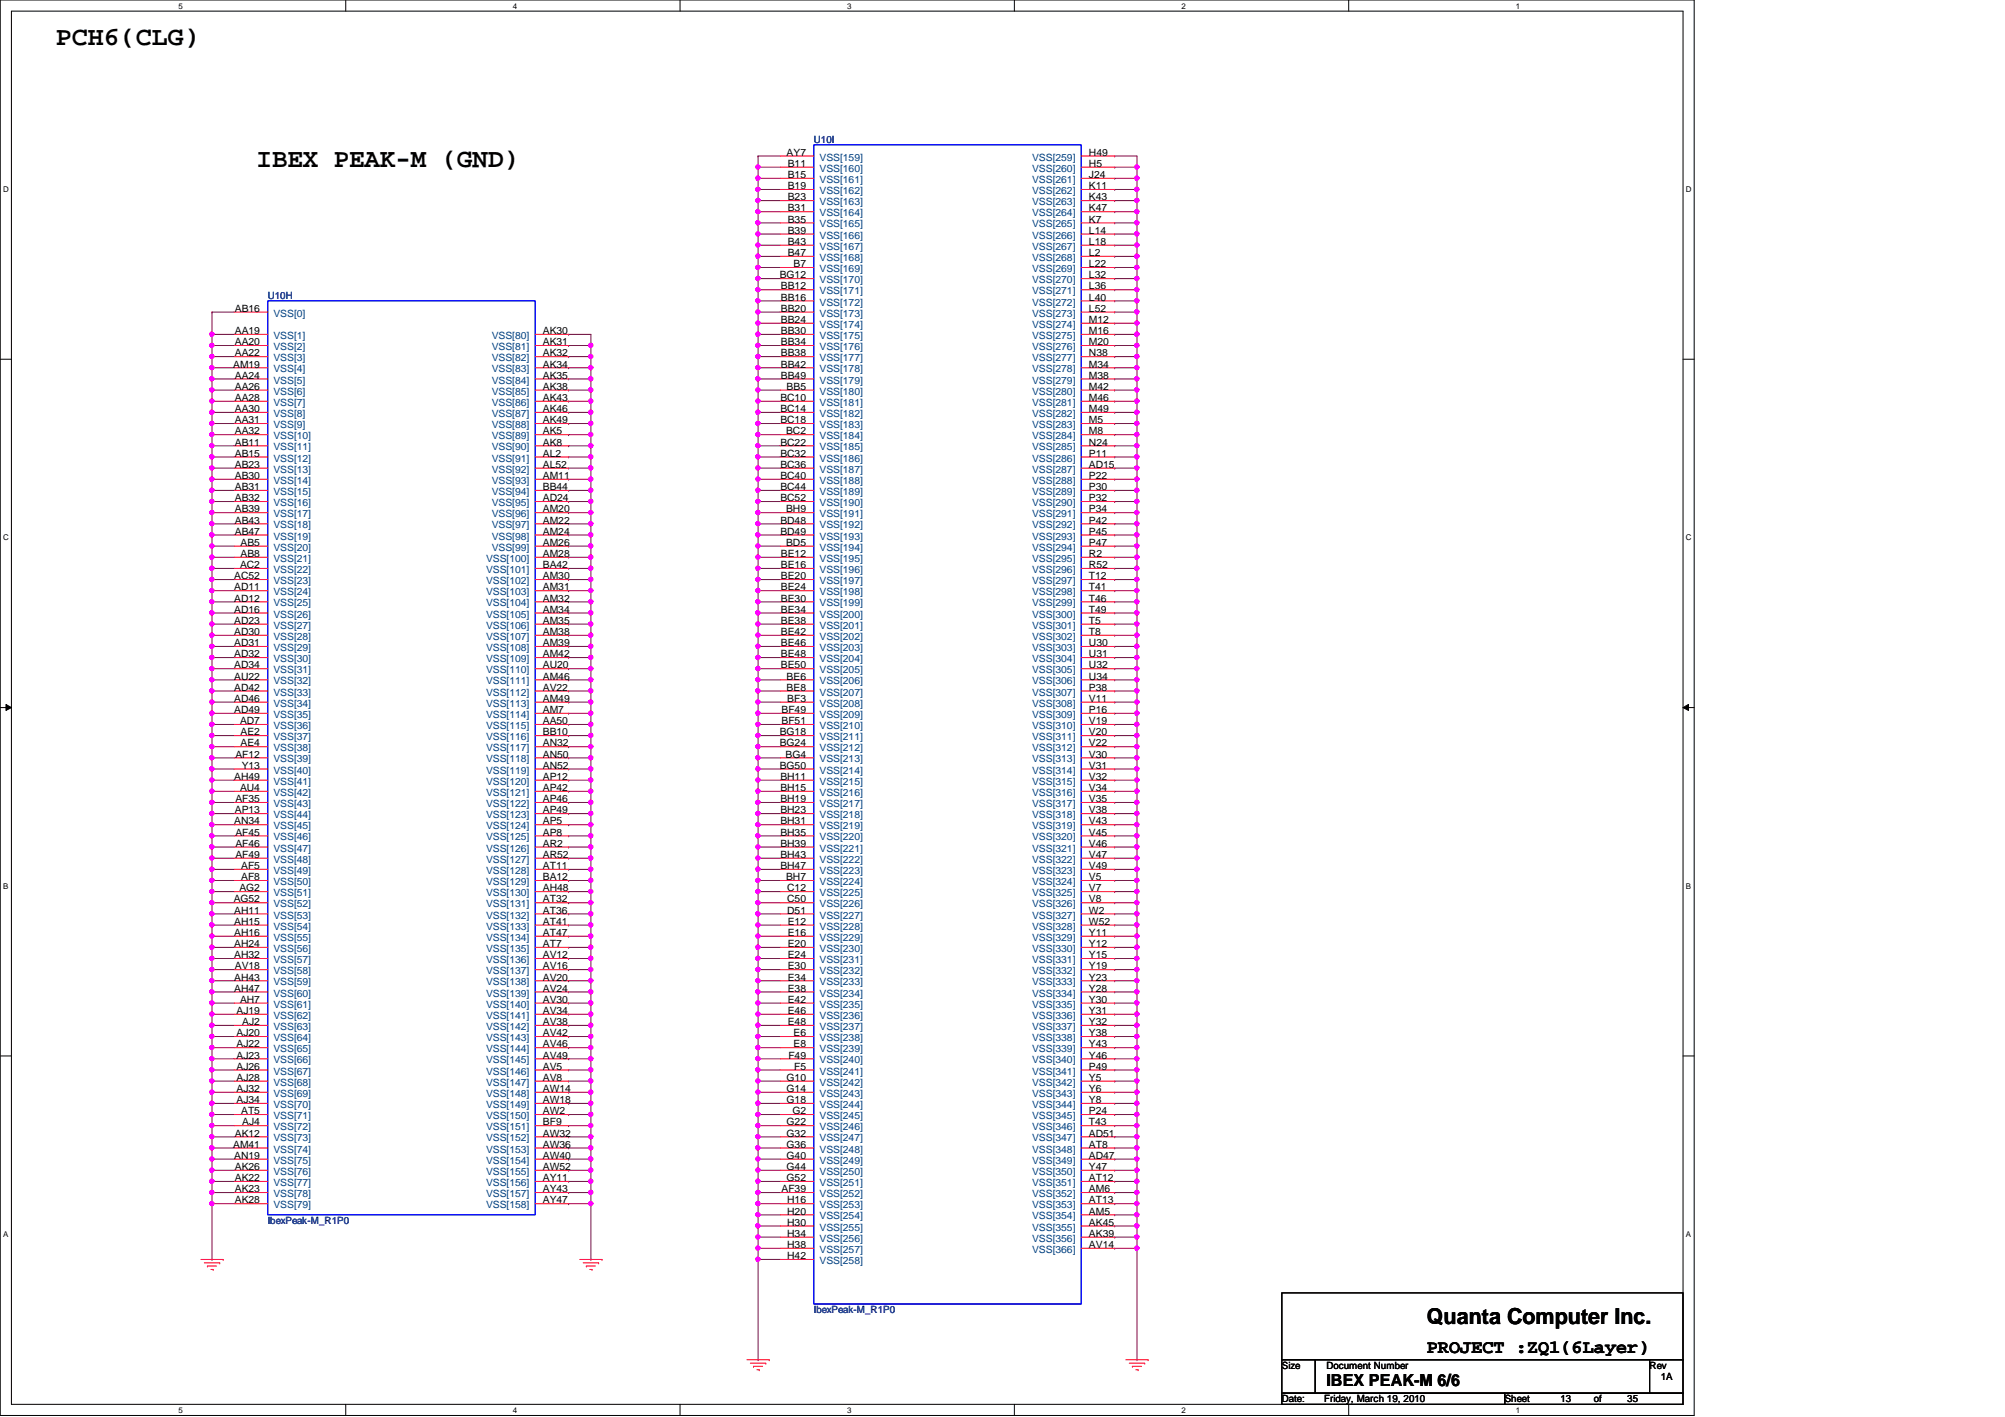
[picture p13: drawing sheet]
<svg xmlns="http://www.w3.org/2000/svg" width="297mm" height="210mm" viewBox="0 0 297 210" stroke-linecap="round" stroke-linejoin="round" font-family="sans-serif">
<defs><g id="words">
<g font-size="3.9">
<text x="8.3" y="6.6">PCH6(CLG)</text>
<text x="38" y="24.8">IBEX PEAK-M (GND)</text>
</g>
<text font-size="3.3" x="211.4" y="196.2">Quanta Computer Inc.</text>
<text font-size="2.8" x="211.4" y="200.4">PROJECT :ZQ1(6Layer)</text>
<text font-size="2.5" x="196.5" y="205.3">IBEX PEAK-M 6/6</text>
<g font-size="1.5">
<text x="116.5" y="23.1">AY7</text>
<text x="161.3" y="23.1">H49</text>
<text x="116.7" y="24.7">B11</text>
<text x="116.7" y="26.4">B15</text>
<text x="116.7" y="28">B19</text>
<text x="116.7" y="29.7">B23</text>
<text x="161.3" y="28">K11</text>
<text x="161.3" y="29.7">K43</text>
<text x="161.3" y="24.7">H5</text>
<text x="161.3" y="26.4">J24</text>
<text x="116.7" y="31.3">B31</text>
<text x="116.7" y="33">B35</text>
<text x="116.7" y="34.6">B39</text>
<text x="161.3" y="31.3">K47</text>
<text x="161.3" y="33">K7</text>
<text x="161.3" y="34.6">L14</text>
<text x="115.5" y="41.2">BG12</text>
<text x="116.7" y="36.3">B43</text>
<text x="116.7" y="37.9">B47</text>
<text x="117.6" y="39.6">B7</text>
<text x="161.3" y="36.3">L18</text>
<text x="161.3" y="37.9">L2</text>
<text x="161.3" y="39.6">L22</text>
<text x="161.3" y="41.2">L32</text>
<text x="34.8" y="46.2">AB16</text>
<text x="115.7" y="42.9">BB12</text>
<text x="115.7" y="44.5">BB16</text>
<text x="115.7" y="46.2">BB20</text>
<text x="115.7" y="47.8">BB24</text>
<text x="161.3" y="42.9">L36</text>
<text x="161.3" y="44.5">L40</text>
<text x="161.3" y="46.2">L52</text>
<text x="161.3" y="47.8">M12</text>
<text x="34.8" y="49.5">AA19</text>
<text x="34.8" y="51.1">AA20</text>
<text x="34.8" y="52.8">AA22</text>
<text x="80.4" y="49.5">AK30</text>
<text x="80.4" y="51.1">AK31</text>
<text x="80.4" y="52.8">AK32</text>
<text x="115.7" y="49.5">BB30</text>
<text x="115.7" y="51.1">BB34</text>
<text x="115.7" y="52.8">BB38</text>
<text x="161.3" y="49.5">M16</text>
<text x="161.3" y="51.1">M20</text>
<text x="161.3" y="52.8">N38</text>
<text x="34.5" y="54.4">AM19</text>
<text x="34.8" y="56.1">AA24</text>
<text x="34.8" y="57.7">AA26</text>
<text x="34.8" y="59.4">AA28</text>
<text x="80.4" y="54.4">AK34</text>
<text x="80.4" y="56.1">AK35</text>
<text x="80.4" y="57.7">AK38</text>
<text x="80.4" y="59.4">AK43</text>
<text x="115.6" y="59.4">BC10</text>
<text x="115.7" y="54.4">BB42</text>
<text x="115.7" y="56.1">BB49</text>
<text x="116.5" y="57.7">BB5</text>
<text x="161.3" y="54.4">M34</text>
<text x="161.3" y="56.1">M38</text>
<text x="161.3" y="57.7">M42</text>
<text x="161.3" y="59.4">M46</text>
<text x="34.8" y="61">AA30</text>
<text x="34.8" y="62.7">AA31</text>
<text x="34.8" y="64.3">AA32</text>
<text x="34.8" y="66">AB11</text>
<text x="80.4" y="61">AK46</text>
<text x="80.4" y="62.7">AK49</text>
<text x="80.4" y="64.3">AK5</text>
<text x="80.4" y="66">AK8</text>
<text x="115.6" y="61">BC14</text>
<text x="115.6" y="62.7">BC18</text>
<text x="115.6" y="66">BC22</text>
<text x="116.5" y="64.3">BC2</text>
<text x="161.3" y="61">M49</text>
<text x="161.3" y="62.7">M5</text>
<text x="161.3" y="64.3">M8</text>
<text x="161.3" y="66">N24</text>
<text x="34.8" y="67.6">AB15</text>
<text x="34.8" y="69.3">AB23</text>
<text x="34.8" y="71">AB30</text>
<text x="80.4" y="67.6">AL2</text>
<text x="80.4" y="69.3">AL52</text>
<text x="80.4" y="71">AM11</text>
<text x="115.6" y="67.6">BC32</text>
<text x="115.6" y="69.3">BC36</text>
<text x="115.6" y="71">BC40</text>
<text x="161.3" y="67.6">P11</text>
<text x="161.3" y="71">P22</text>
<text x="161.3" y="69.3">AD15</text>
<text x="34.8" y="72.6">AB31</text>
<text x="34.8" y="74.3">AB32</text>
<text x="34.8" y="75.9">AB39</text>
<text x="34.8" y="77.6">AB43</text>
<text x="80.4" y="75.9">AM20</text>
<text x="80.4" y="77.6">AM22</text>
<text x="80.4" y="74.3">AD24</text>
<text x="80.4" y="72.6">BB44</text>
<text x="115.6" y="72.6">BC44</text>
<text x="115.6" y="74.3">BC52</text>
<text x="115.6" y="77.6">BD48</text>
<text x="116.5" y="75.9">BH9</text>
<text x="161.3" y="72.6">P30</text>
<text x="161.3" y="74.3">P32</text>
<text x="161.3" y="75.9">P34</text>
<text x="161.3" y="77.6">P42</text>
<text x="34.8" y="79.2">AB47</text>
<text x="35.6" y="80.9">AB5</text>
<text x="35.6" y="82.5">AB8</text>
<text x="80.4" y="79.2">AM24</text>
<text x="80.4" y="80.9">AM26</text>
<text x="80.4" y="82.5">AM28</text>
<text x="115.6" y="79.2">BD49</text>
<text x="115.7" y="82.5">BE12</text>
<text x="116.5" y="80.9">BD5</text>
<text x="161.3" y="79.2">P45</text>
<text x="161.3" y="80.9">P47</text>
<text x="161.3" y="82.5">R2</text>
<text x="34.7" y="85.8">AC52</text>
<text x="34.7" y="87.5">AD11</text>
<text x="34.7" y="89.1">AD12</text>
<text x="35.6" y="84.2">AC2</text>
<text x="80.4" y="85.8">AM30</text>
<text x="80.4" y="87.5">AM31</text>
<text x="80.4" y="89.1">AM32</text>
<text x="80.4" y="84.2">BA42</text>
<text x="115.7" y="84.2">BE16</text>
<text x="115.7" y="85.8">BE20</text>
<text x="115.7" y="87.5">BE24</text>
<text x="115.7" y="89.1">BE30</text>
<text x="161.3" y="84.2">R52</text>
<text x="161.3" y="85.8">T12</text>
<text x="161.3" y="87.5">T41</text>
<text x="161.3" y="89.1">T46</text>
<text x="34.7" y="90.8">AD16</text>
<text x="34.7" y="92.4">AD23</text>
<text x="34.7" y="94.1">AD30</text>
<text x="34.7" y="95.7">AD31</text>
<text x="80.4" y="90.8">AM34</text>
<text x="80.4" y="92.4">AM35</text>
<text x="80.4" y="94.1">AM38</text>
<text x="80.4" y="95.7">AM39</text>
<text x="115.7" y="90.8">BE34</text>
<text x="115.7" y="92.4">BE38</text>
<text x="115.7" y="94.1">BE42</text>
<text x="115.7" y="95.7">BE46</text>
<text x="161.3" y="90.8">T49</text>
<text x="161.3" y="92.4">T5</text>
<text x="161.3" y="94.1">T8</text>
<text x="161.3" y="95.7">U30</text>
<text x="34.7" y="97.4">AD32</text>
<text x="34.7" y="99">AD34</text>
<text x="34.7" y="100.7">AU22</text>
<text x="80.4" y="97.4">AM42</text>
<text x="80.4" y="99">AU20</text>
<text x="80.4" y="100.7">AM46</text>
<text x="115.7" y="97.4">BE48</text>
<text x="115.7" y="99">BE50</text>
<text x="116.5" y="100.7">BE6</text>
<text x="161.3" y="97.4">U31</text>
<text x="161.3" y="99">U32</text>
<text x="161.3" y="100.7">U34</text>
<text x="34.7" y="102.3">AD42</text>
<text x="34.7" y="104">AD46</text>
<text x="34.7" y="105.6">AD49</text>
<text x="35.6" y="107.3">AD7</text>
<text x="80.4" y="102.3">AV22</text>
<text x="80.4" y="104">AM49</text>
<text x="80.4" y="105.6">AM7</text>
<text x="80.4" y="107.3">AA50</text>
<text x="115.8" y="105.6">BF49</text>
<text x="115.8" y="107.3">BF51</text>
<text x="116.5" y="102.3">BE8</text>
<text x="116.6" y="104">BF3</text>
<text x="161.3" y="102.3">P38</text>
<text x="161.3" y="104">V11</text>
<text x="161.3" y="105.6">P16</text>
<text x="161.3" y="107.3">V19</text>
<text x="34.9" y="112.2">AF12</text>
<text x="35.6" y="108.9">AE2</text>
<text x="35.6" y="110.6">AE4</text>
<text x="35.8" y="113.9">Y13</text>
<text x="80.4" y="108.9">BB10</text>
<text x="80.4" y="110.6">AN32</text>
<text x="80.4" y="112.2">AN50</text>
<text x="80.4" y="113.9">AN52</text>
<text x="115.5" y="108.9">BG18</text>
<text x="115.5" y="110.6">BG24</text>
<text x="115.5" y="113.9">BG50</text>
<text x="116.4" y="112.2">BG4</text>
<text x="161.3" y="108.9">V20</text>
<text x="161.3" y="110.6">V22</text>
<text x="161.3" y="112.2">V30</text>
<text x="161.3" y="113.9">V31</text>
<text x="34.7" y="115.5">AH49</text>
<text x="34.9" y="118.8">AF35</text>
<text x="35.6" y="117.2">AU4</text>
<text x="80.4" y="115.5">AP12</text>
<text x="80.4" y="117.2">AP42</text>
<text x="80.4" y="118.8">AP46</text>
<text x="115.6" y="115.5">BH11</text>
<text x="115.6" y="117.2">BH15</text>
<text x="115.6" y="118.8">BH19</text>
<text x="161.3" y="115.5">V32</text>
<text x="161.3" y="117.2">V34</text>
<text x="161.3" y="118.8">V35</text>
<text x="34.7" y="122.1">AN34</text>
<text x="34.8" y="120.5">AP13</text>
<text x="34.9" y="123.8">AF45</text>
<text x="34.9" y="125.4">AF46</text>
<text x="80.4" y="120.5">AP49</text>
<text x="80.4" y="122.1">AP5</text>
<text x="80.4" y="123.8">AP8</text>
<text x="80.4" y="125.4">AR2</text>
<text x="115.6" y="120.5">BH23</text>
<text x="115.6" y="122.1">BH31</text>
<text x="115.6" y="123.8">BH35</text>
<text x="115.6" y="125.4">BH39</text>
<text x="161.3" y="120.5">V38</text>
<text x="161.3" y="122.1">V43</text>
<text x="161.3" y="123.8">V45</text>
<text x="161.3" y="125.4">V46</text>
<text x="34.9" y="127.1">AF49</text>
<text x="35.7" y="128.7">AF5</text>
<text x="35.7" y="130.4">AF8</text>
<text x="80.4" y="127.1">AR52</text>
<text x="80.4" y="128.7">AT11</text>
<text x="80.4" y="130.4">BA12</text>
<text x="115.6" y="127.1">BH43</text>
<text x="115.6" y="128.7">BH47</text>
<text x="116.5" y="130.4">BH7</text>
<text x="161.3" y="127.1">V47</text>
<text x="161.3" y="128.7">V49</text>
<text x="161.3" y="130.4">V5</text>
<text x="34.6" y="133.7">AG52</text>
<text x="34.7" y="135.3">AH11</text>
<text x="34.7" y="137">AH15</text>
<text x="35.5" y="132">AG2</text>
<text x="80.4" y="133.7">AT32</text>
<text x="80.4" y="135.3">AT36</text>
<text x="80.4" y="137">AT41</text>
<text x="80.4" y="132">AH48</text>
<text x="116.6" y="132">C12</text>
<text x="116.6" y="133.7">C50</text>
<text x="116.6" y="135.3">D51</text>
<text x="116.7" y="137">E12</text>
<text x="161.3" y="132">V7</text>
<text x="161.3" y="133.7">V8</text>
<text x="161.3" y="135.3">W2</text>
<text x="161.3" y="137">W52</text>
<text x="34.7" y="138.6">AH16</text>
<text x="34.7" y="140.3">AH24</text>
<text x="34.7" y="141.9">AH32</text>
<text x="34.8" y="143.6">AV18</text>
<text x="80.4" y="138.6">AT47</text>
<text x="80.4" y="140.3">AT7</text>
<text x="80.4" y="141.9">AV12</text>
<text x="80.4" y="143.6">AV16</text>
<text x="116.7" y="138.6">E16</text>
<text x="116.7" y="140.3">E20</text>
<text x="116.7" y="141.9">E24</text>
<text x="116.7" y="143.6">E30</text>
<text x="161.3" y="138.6">Y11</text>
<text x="161.3" y="140.3">Y12</text>
<text x="161.3" y="141.9">Y15</text>
<text x="161.3" y="143.6">Y19</text>
<text x="34.7" y="145.2">AH43</text>
<text x="34.7" y="146.9">AH47</text>
<text x="35.6" y="148.5">AH7</text>
<text x="80.4" y="145.2">AV20</text>
<text x="80.4" y="146.9">AV24</text>
<text x="80.4" y="148.5">AV30</text>
<text x="116.7" y="145.2">E34</text>
<text x="116.7" y="146.9">E38</text>
<text x="116.7" y="148.5">E42</text>
<text x="161.3" y="145.2">Y23</text>
<text x="161.3" y="146.9">Y28</text>
<text x="161.3" y="148.5">Y30</text>
<text x="35" y="150.2">AJ19</text>
<text x="35" y="153.5">AJ20</text>
<text x="35" y="155.2">AJ22</text>
<text x="35.9" y="151.8">AJ2</text>
<text x="80.4" y="150.2">AV34</text>
<text x="80.4" y="151.8">AV38</text>
<text x="80.4" y="153.5">AV42</text>
<text x="80.4" y="155.2">AV46</text>
<text x="116.7" y="150.2">E46</text>
<text x="116.7" y="151.8">E48</text>
<text x="117.6" y="153.5">E6</text>
<text x="117.6" y="155.2">E8</text>
<text x="161.3" y="150.2">Y31</text>
<text x="161.3" y="151.8">Y32</text>
<text x="161.3" y="153.5">Y38</text>
<text x="161.3" y="155.2">Y43</text>
<text x="35" y="156.8">AJ23</text>
<text x="35" y="158.5">AJ26</text>
<text x="35" y="160.1">AJ28</text>
<text x="35" y="161.8">AJ32</text>
<text x="80.4" y="156.8">AV49</text>
<text x="80.4" y="158.5">AV5</text>
<text x="80.4" y="160.1">AV8</text>
<text x="80.4" y="161.8">AW14</text>
<text x="116.5" y="160.1">G10</text>
<text x="116.5" y="161.8">G14</text>
<text x="116.8" y="156.8">F49</text>
<text x="117.6" y="158.5">F5</text>
<text x="161.3" y="156.8">Y46</text>
<text x="161.3" y="160.1">Y5</text>
<text x="161.3" y="161.8">Y6</text>
<text x="161.3" y="158.5">P49</text>
<text x="35" y="163.4">AJ34</text>
<text x="35.7" y="165.1">AT5</text>
<text x="35.9" y="166.7">AJ4</text>
<text x="80.4" y="163.4">AW18</text>
<text x="80.4" y="165.1">AW2</text>
<text x="80.4" y="166.7">BF9</text>
<text x="116.5" y="163.4">G18</text>
<text x="116.5" y="166.7">G22</text>
<text x="117.4" y="165.1">G2</text>
<text x="161.3" y="163.4">Y8</text>
<text x="161.3" y="165.1">P24</text>
<text x="161.3" y="166.7">T43</text>
<text x="34.5" y="170">AM41</text>
<text x="34.7" y="171.7">AN19</text>
<text x="34.8" y="168.4">AK12</text>
<text x="34.8" y="173.3">AK26</text>
<text x="80.4" y="168.4">AW32</text>
<text x="80.4" y="170">AW36</text>
<text x="80.4" y="171.7">AW40</text>
<text x="80.4" y="173.3">AW52</text>
<text x="116.5" y="168.4">G32</text>
<text x="116.5" y="170">G36</text>
<text x="116.5" y="171.7">G40</text>
<text x="116.5" y="173.3">G44</text>
<text x="161.3" y="168.4">AD51</text>
<text x="161.3" y="170">AT8</text>
<text x="161.3" y="171.7">AD47</text>
<text x="161.3" y="173.3">Y47</text>
<text x="34.8" y="175">AK22</text>
<text x="34.8" y="176.6">AK23</text>
<text x="34.8" y="178.3">AK28</text>
<text x="80.4" y="175">AY11</text>
<text x="80.4" y="176.6">AY43</text>
<text x="80.4" y="178.3">AY47</text>
<text x="115.8" y="176.6">AF39</text>
<text x="116.5" y="175">G52</text>
<text x="116.6" y="178.3">H16</text>
<text x="116.6" y="179.9">H20</text>
<text x="161.3" y="175">AT12</text>
<text x="161.3" y="176.6">AM6</text>
<text x="161.3" y="178.3">AT13</text>
<text x="161.3" y="179.9">AM5</text>
<text x="116.6" y="181.6">H30</text>
<text x="116.6" y="183.2">H34</text>
<text x="116.6" y="184.9">H38</text>
<text x="161.3" y="181.6">AK45</text>
<text x="161.3" y="183.2">AK39</text>
<text x="161.3" y="184.9">AV14</text>
<text x="116.6" y="186.5">H42</text>
<text x="189.9" y="202.8">Size</text>
<text x="196.5" y="202.8">Document Number</text>
<text x="244.4" y="202.8">Rev</text>
<text x="189.9" y="207.7">Date:</text>
<text x="196.2" y="207.7">Friday, March 19, 2010</text>
<text x="222.9" y="207.7">Sheet</text>
<text x="231.2" y="207.7">13</text>
<text x="236.1" y="207.7">of</text>
<text x="241.1" y="207.7">35</text>
<text x="246" y="204.4">1A</text>
</g>
<g font-size="1.5" fill="#000080">
<text x="120.6" y="21.2">U10I</text>
<text x="39.7" y="44.3">U10H</text>
<text x="39.7" y="181.3">IbexPeak-M_R1P0</text>
<text x="120.6" y="194.5">IbexPeak-M_R1P0</text>
</g>
<g font-size="1.5" fill="#004080">
<text x="121.4" y="23.8">VSS[159]</text>
<text x="152.9" y="23.8">VSS[259]</text>
<text x="121.4" y="25.4">VSS[160]</text>
<text x="121.4" y="27.1">VSS[161]</text>
<text x="121.4" y="28.7">VSS[162]</text>
<text x="152.9" y="28.7">VSS[262]</text>
<text x="152.9" y="25.4">VSS[260]</text>
<text x="152.9" y="27.1">VSS[261]</text>
<text x="121.4" y="30.4">VSS[163]</text>
<text x="121.4" y="32">VSS[164]</text>
<text x="121.4" y="33.7">VSS[165]</text>
<text x="121.4" y="35.3">VSS[166]</text>
<text x="152.9" y="32">VSS[264]</text>
<text x="152.9" y="33.7">VSS[265]</text>
<text x="152.9" y="35.3">VSS[266]</text>
<text x="152.9" y="30.4">VSS[263]</text>
<text x="121.4" y="37">VSS[167]</text>
<text x="121.4" y="38.7">VSS[168]</text>
<text x="121.4" y="40.3">VSS[169]</text>
<text x="121.4" y="42">VSS[170]</text>
<text x="152.9" y="37">VSS[267]</text>
<text x="152.9" y="38.7">VSS[268]</text>
<text x="152.9" y="40.3">VSS[269]</text>
<text x="152.9" y="42">VSS[270]</text>
<text x="40.5" y="46.9">VSS[0]</text>
<text x="121.4" y="43.6">VSS[171]</text>
<text x="121.4" y="45.3">VSS[172]</text>
<text x="121.4" y="46.9">VSS[173]</text>
<text x="152.9" y="43.6">VSS[271]</text>
<text x="152.9" y="45.3">VSS[272]</text>
<text x="152.9" y="46.9">VSS[273]</text>
<text x="40.5" y="50.2">VSS[1]</text>
<text x="40.5" y="51.9">VSS[2]</text>
<text x="40.5" y="53.5">VSS[3]</text>
<text x="72.9" y="50.2">VSS[80]</text>
<text x="72.9" y="51.9">VSS[81]</text>
<text x="72.9" y="53.5">VSS[82]</text>
<text x="121.4" y="48.6">VSS[174]</text>
<text x="121.4" y="50.2">VSS[175]</text>
<text x="121.4" y="51.9">VSS[176]</text>
<text x="121.4" y="53.5">VSS[177]</text>
<text x="152.9" y="48.6">VSS[274]</text>
<text x="152.9" y="50.2">VSS[275]</text>
<text x="152.9" y="51.9">VSS[276]</text>
<text x="152.9" y="53.5">VSS[277]</text>
<text x="40.5" y="56.8">VSS[5]</text>
<text x="40.5" y="58.5">VSS[6]</text>
<text x="40.5" y="55.2">VSS[4]</text>
<text x="72.9" y="55.2">VSS[83]</text>
<text x="72.9" y="56.8">VSS[84]</text>
<text x="72.9" y="58.5">VSS[85]</text>
<text x="121.4" y="55.2">VSS[178]</text>
<text x="121.4" y="56.8">VSS[179]</text>
<text x="121.4" y="58.5">VSS[180]</text>
<text x="152.9" y="55.2">VSS[278]</text>
<text x="152.9" y="56.8">VSS[279]</text>
<text x="152.9" y="58.5">VSS[280]</text>
<text x="40.5" y="60.1">VSS[7]</text>
<text x="40.5" y="61.8">VSS[8]</text>
<text x="40.5" y="63.4">VSS[9]</text>
<text x="40.5" y="65.1">VSS[10]</text>
<text x="72.9" y="60.1">VSS[86]</text>
<text x="72.9" y="61.8">VSS[87]</text>
<text x="72.9" y="63.4">VSS[88]</text>
<text x="72.9" y="65.1">VSS[89]</text>
<text x="121.4" y="60.1">VSS[181]</text>
<text x="121.4" y="61.8">VSS[182]</text>
<text x="121.4" y="63.4">VSS[183]</text>
<text x="121.4" y="65.1">VSS[184]</text>
<text x="152.9" y="60.1">VSS[281]</text>
<text x="152.9" y="61.8">VSS[282]</text>
<text x="152.9" y="63.4">VSS[283]</text>
<text x="152.9" y="65.1">VSS[284]</text>
<text x="40.5" y="66.7">VSS[11]</text>
<text x="40.5" y="68.4">VSS[12]</text>
<text x="40.5" y="70">VSS[13]</text>
<text x="40.5" y="71.7">VSS[14]</text>
<text x="72.9" y="66.7">VSS[90]</text>
<text x="72.9" y="68.4">VSS[91]</text>
<text x="72.9" y="70">VSS[92]</text>
<text x="72.9" y="71.7">VSS[93]</text>
<text x="121.4" y="66.7">VSS[185]</text>
<text x="121.4" y="68.4">VSS[186]</text>
<text x="121.4" y="70">VSS[187]</text>
<text x="121.4" y="71.7">VSS[188]</text>
<text x="152.9" y="66.7">VSS[285]</text>
<text x="152.9" y="68.4">VSS[286]</text>
<text x="152.9" y="71.7">VSS[288]</text>
<text x="152.9" y="70">VSS[287]</text>
<text x="40.5" y="73.3">VSS[15]</text>
<text x="40.5" y="75">VSS[16]</text>
<text x="40.5" y="76.6">VSS[17]</text>
<text x="72.9" y="76.6">VSS[96]</text>
<text x="72.9" y="75">VSS[95]</text>
<text x="72.9" y="73.3">VSS[94]</text>
<text x="121.4" y="73.3">VSS[189]</text>
<text x="121.4" y="75">VSS[190]</text>
<text x="121.4" y="76.6">VSS[191]</text>
<text x="152.9" y="73.3">VSS[289]</text>
<text x="152.9" y="75">VSS[290]</text>
<text x="152.9" y="76.6">VSS[291]</text>
<text x="40.5" y="78.3">VSS[18]</text>
<text x="40.5" y="79.9">VSS[19]</text>
<text x="40.5" y="81.6">VSS[20]</text>
<text x="40.5" y="83.2">VSS[21]</text>
<text x="72" y="83.2">VSS[100]</text>
<text x="72.9" y="78.3">VSS[97]</text>
<text x="72.9" y="79.9">VSS[98]</text>
<text x="72.9" y="81.6">VSS[99]</text>
<text x="121.4" y="78.3">VSS[192]</text>
<text x="121.4" y="79.9">VSS[193]</text>
<text x="121.4" y="81.6">VSS[194]</text>
<text x="121.4" y="83.2">VSS[195]</text>
<text x="152.9" y="78.3">VSS[292]</text>
<text x="152.9" y="79.9">VSS[293]</text>
<text x="152.9" y="81.6">VSS[294]</text>
<text x="152.9" y="83.2">VSS[295]</text>
<text x="40.5" y="84.9">VSS[22]</text>
<text x="40.5" y="86.5">VSS[23]</text>
<text x="40.5" y="88.2">VSS[24]</text>
<text x="40.5" y="89.8">VSS[25]</text>
<text x="72" y="86.5">VSS[102]</text>
<text x="72" y="88.2">VSS[103]</text>
<text x="72" y="89.8">VSS[104]</text>
<text x="72" y="84.9">VSS[101]</text>
<text x="121.4" y="84.9">VSS[196]</text>
<text x="121.4" y="86.5">VSS[197]</text>
<text x="121.4" y="88.2">VSS[198]</text>
<text x="121.4" y="89.8">VSS[199]</text>
<text x="152.9" y="84.9">VSS[296]</text>
<text x="152.9" y="86.5">VSS[297]</text>
<text x="152.9" y="88.2">VSS[298]</text>
<text x="152.9" y="89.8">VSS[299]</text>
<text x="40.5" y="91.5">VSS[26]</text>
<text x="40.5" y="93.1">VSS[27]</text>
<text x="40.5" y="94.8">VSS[28]</text>
<text x="72" y="91.5">VSS[105]</text>
<text x="72" y="93.1">VSS[106]</text>
<text x="72" y="94.8">VSS[107]</text>
<text x="121.4" y="91.5">VSS[200]</text>
<text x="121.4" y="93.1">VSS[201]</text>
<text x="121.4" y="94.8">VSS[202]</text>
<text x="152.9" y="91.5">VSS[300]</text>
<text x="152.9" y="93.1">VSS[301]</text>
<text x="152.9" y="94.8">VSS[302]</text>
<text x="40.5" y="96.4">VSS[29]</text>
<text x="40.5" y="98.1">VSS[30]</text>
<text x="40.5" y="99.7">VSS[31]</text>
<text x="40.5" y="101.4">VSS[32]</text>
<text x="72" y="96.4">VSS[108]</text>
<text x="72" y="98.1">VSS[109]</text>
<text x="72" y="99.7">VSS[110]</text>
<text x="72" y="101.4">VSS[111]</text>
<text x="121.4" y="96.4">VSS[203]</text>
<text x="121.4" y="98.1">VSS[204]</text>
<text x="121.4" y="99.7">VSS[205]</text>
<text x="121.4" y="101.4">VSS[206]</text>
<text x="152.9" y="96.4">VSS[303]</text>
<text x="152.9" y="98.1">VSS[304]</text>
<text x="152.9" y="99.7">VSS[305]</text>
<text x="152.9" y="101.4">VSS[306]</text>
<text x="40.5" y="103">VSS[33]</text>
<text x="40.5" y="104.7">VSS[34]</text>
<text x="40.5" y="106.3">VSS[35]</text>
<text x="40.5" y="108">VSS[36]</text>
<text x="72" y="103">VSS[112]</text>
<text x="72" y="104.7">VSS[113]</text>
<text x="72" y="106.3">VSS[114]</text>
<text x="72" y="108">VSS[115]</text>
<text x="121.4" y="103">VSS[207]</text>
<text x="121.4" y="104.7">VSS[208]</text>
<text x="121.4" y="106.3">VSS[209]</text>
<text x="121.4" y="108">VSS[210]</text>
<text x="152.9" y="103">VSS[307]</text>
<text x="152.9" y="104.7">VSS[308]</text>
<text x="152.9" y="106.3">VSS[309]</text>
<text x="152.9" y="108">VSS[310]</text>
<text x="40.5" y="109.6">VSS[37]</text>
<text x="40.5" y="111.3">VSS[38]</text>
<text x="40.5" y="112.9">VSS[39]</text>
<text x="72" y="109.6">VSS[116]</text>
<text x="72" y="111.3">VSS[117]</text>
<text x="72" y="112.9">VSS[118]</text>
<text x="121.4" y="109.6">VSS[211]</text>
<text x="121.4" y="111.3">VSS[212]</text>
<text x="121.4" y="112.9">VSS[213]</text>
<text x="152.9" y="109.6">VSS[311]</text>
<text x="152.9" y="111.3">VSS[312]</text>
<text x="152.9" y="112.9">VSS[313]</text>
<text x="40.5" y="119.5">VSS[43]</text>
<text x="40.5" y="114.6">VSS[40]</text>
<text x="40.5" y="117.9">VSS[42]</text>
<text x="40.5" y="116.2">VSS[41]</text>
<text x="72" y="114.6">VSS[119]</text>
<text x="72" y="116.2">VSS[120]</text>
<text x="72" y="117.9">VSS[121]</text>
<text x="72" y="119.5">VSS[122]</text>
<text x="121.4" y="114.6">VSS[214]</text>
<text x="121.4" y="116.2">VSS[215]</text>
<text x="121.4" y="117.9">VSS[216]</text>
<text x="121.4" y="119.5">VSS[217]</text>
<text x="152.9" y="114.6">VSS[314]</text>
<text x="152.9" y="116.2">VSS[315]</text>
<text x="152.9" y="117.9">VSS[316]</text>
<text x="152.9" y="119.5">VSS[317]</text>
<text x="40.5" y="121.2">VSS[44]</text>
<text x="40.5" y="124.5">VSS[46]</text>
<text x="40.5" y="122.9">VSS[45]</text>
<text x="72" y="121.2">VSS[123]</text>
<text x="72" y="122.9">VSS[124]</text>
<text x="72" y="124.5">VSS[125]</text>
<text x="121.4" y="121.2">VSS[218]</text>
<text x="121.4" y="122.9">VSS[219]</text>
<text x="121.4" y="124.5">VSS[220]</text>
<text x="152.9" y="121.2">VSS[318]</text>
<text x="152.9" y="122.9">VSS[319]</text>
<text x="152.9" y="124.5">VSS[320]</text>
<text x="40.5" y="126.2">VSS[47]</text>
<text x="40.5" y="127.8">VSS[48]</text>
<text x="40.5" y="129.5">VSS[49]</text>
<text x="40.5" y="131.1">VSS[50]</text>
<text x="72" y="126.2">VSS[126]</text>
<text x="72" y="127.8">VSS[127]</text>
<text x="72" y="129.5">VSS[128]</text>
<text x="72" y="131.1">VSS[129]</text>
<text x="121.4" y="126.2">VSS[221]</text>
<text x="121.4" y="127.8">VSS[222]</text>
<text x="121.4" y="129.5">VSS[223]</text>
<text x="121.4" y="131.1">VSS[224]</text>
<text x="152.9" y="126.2">VSS[321]</text>
<text x="152.9" y="127.8">VSS[322]</text>
<text x="152.9" y="129.5">VSS[323]</text>
<text x="152.9" y="131.1">VSS[324]</text>
<text x="40.5" y="132.8">VSS[51]</text>
<text x="40.5" y="134.4">VSS[52]</text>
<text x="40.5" y="136.1">VSS[53]</text>
<text x="40.5" y="137.7">VSS[54]</text>
<text x="72" y="134.4">VSS[131]</text>
<text x="72" y="136.1">VSS[132]</text>
<text x="72" y="137.7">VSS[133]</text>
<text x="72" y="132.8">VSS[130]</text>
<text x="121.4" y="132.8">VSS[225]</text>
<text x="121.4" y="134.4">VSS[226]</text>
<text x="121.4" y="136.1">VSS[227]</text>
<text x="121.4" y="137.7">VSS[228]</text>
<text x="152.9" y="132.8">VSS[325]</text>
<text x="152.9" y="134.4">VSS[326]</text>
<text x="152.9" y="136.1">VSS[327]</text>
<text x="152.9" y="137.7">VSS[328]</text>
<text x="40.5" y="139.4">VSS[55]</text>
<text x="40.5" y="141">VSS[56]</text>
<text x="40.5" y="142.7">VSS[57]</text>
<text x="72" y="139.4">VSS[134]</text>
<text x="72" y="141">VSS[135]</text>
<text x="72" y="142.7">VSS[136]</text>
<text x="121.4" y="139.4">VSS[229]</text>
<text x="121.4" y="141">VSS[230]</text>
<text x="121.4" y="142.7">VSS[231]</text>
<text x="152.9" y="139.4">VSS[329]</text>
<text x="152.9" y="141">VSS[330]</text>
<text x="152.9" y="142.7">VSS[331]</text>
<text x="40.5" y="146">VSS[59]</text>
<text x="40.5" y="147.6">VSS[60]</text>
<text x="40.5" y="149.3">VSS[61]</text>
<text x="40.5" y="144.3">VSS[58]</text>
<text x="72" y="144.3">VSS[137]</text>
<text x="72" y="146">VSS[138]</text>
<text x="72" y="147.6">VSS[139]</text>
<text x="72" y="149.3">VSS[140]</text>
<text x="121.4" y="144.3">VSS[232]</text>
<text x="121.4" y="146">VSS[233]</text>
<text x="121.4" y="147.6">VSS[234]</text>
<text x="121.4" y="149.3">VSS[235]</text>
<text x="152.9" y="144.3">VSS[332]</text>
<text x="152.9" y="146">VSS[333]</text>
<text x="152.9" y="147.6">VSS[334]</text>
<text x="152.9" y="149.3">VSS[335]</text>
<text x="40.5" y="150.9">VSS[62]</text>
<text x="40.5" y="152.6">VSS[63]</text>
<text x="40.5" y="154.2">VSS[64]</text>
<text x="40.5" y="155.9">VSS[65]</text>
<text x="72" y="150.9">VSS[141]</text>
<text x="72" y="152.6">VSS[142]</text>
<text x="72" y="154.2">VSS[143]</text>
<text x="72" y="155.9">VSS[144]</text>
<text x="121.4" y="150.9">VSS[236]</text>
<text x="121.4" y="152.6">VSS[237]</text>
<text x="121.4" y="154.2">VSS[238]</text>
<text x="121.4" y="155.9">VSS[239]</text>
<text x="152.9" y="150.9">VSS[336]</text>
<text x="152.9" y="152.6">VSS[337]</text>
<text x="152.9" y="154.2">VSS[338]</text>
<text x="152.9" y="155.9">VSS[339]</text>
<text x="40.5" y="157.5">VSS[66]</text>
<text x="40.5" y="159.2">VSS[67]</text>
<text x="40.5" y="160.8">VSS[68]</text>
<text x="72" y="157.5">VSS[145]</text>
<text x="72" y="159.2">VSS[146]</text>
<text x="72" y="160.8">VSS[147]</text>
<text x="121.4" y="157.5">VSS[240]</text>
<text x="121.4" y="159.2">VSS[241]</text>
<text x="121.4" y="160.8">VSS[242]</text>
<text x="152.9" y="157.5">VSS[340]</text>
<text x="152.9" y="160.8">VSS[342]</text>
<text x="152.9" y="159.2">VSS[341]</text>
<text x="40.5" y="162.5">VSS[69]</text>
<text x="40.5" y="164.1">VSS[70]</text>
<text x="40.5" y="165.8">VSS[71]</text>
<text x="40.5" y="167.4">VSS[72]</text>
<text x="72" y="162.5">VSS[148]</text>
<text x="72" y="164.1">VSS[149]</text>
<text x="72" y="165.8">VSS[150]</text>
<text x="72" y="167.4">VSS[151]</text>
<text x="121.4" y="162.5">VSS[243]</text>
<text x="121.4" y="164.1">VSS[244]</text>
<text x="121.4" y="165.8">VSS[245]</text>
<text x="121.4" y="167.4">VSS[246]</text>
<text x="152.9" y="162.5">VSS[343]</text>
<text x="152.9" y="164.1">VSS[344]</text>
<text x="152.9" y="165.8">VSS[345]</text>
<text x="152.9" y="167.4">VSS[346]</text>
<text x="40.5" y="169.1">VSS[73]</text>
<text x="40.5" y="170.7">VSS[74]</text>
<text x="40.5" y="172.4">VSS[75]</text>
<text x="72" y="169.1">VSS[152]</text>
<text x="72" y="170.7">VSS[153]</text>
<text x="72" y="172.4">VSS[154]</text>
<text x="121.4" y="169.1">VSS[247]</text>
<text x="121.4" y="170.7">VSS[248]</text>
<text x="121.4" y="172.4">VSS[249]</text>
<text x="152.9" y="169.1">VSS[347]</text>
<text x="152.9" y="170.7">VSS[348]</text>
<text x="152.9" y="172.4">VSS[349]</text>
<text x="40.5" y="174">VSS[76]</text>
<text x="40.5" y="175.7">VSS[77]</text>
<text x="40.5" y="177.3">VSS[78]</text>
<text x="40.5" y="179">VSS[79]</text>
<text x="72" y="174">VSS[155]</text>
<text x="72" y="175.7">VSS[156]</text>
<text x="72" y="177.3">VSS[157]</text>
<text x="72" y="179">VSS[158]</text>
<text x="121.4" y="174">VSS[250]</text>
<text x="121.4" y="175.7">VSS[251]</text>
<text x="121.4" y="177.3">VSS[252]</text>
<text x="121.4" y="179">VSS[253]</text>
<text x="152.9" y="174">VSS[350]</text>
<text x="152.9" y="175.7">VSS[351]</text>
<text x="152.9" y="177.3">VSS[352]</text>
<text x="152.9" y="179">VSS[353]</text>
<text x="121.4" y="180.6">VSS[254]</text>
<text x="121.4" y="182.3">VSS[255]</text>
<text x="121.4" y="183.9">VSS[256]</text>
<text x="121.4" y="185.6">VSS[257]</text>
<text x="152.9" y="180.6">VSS[354]</text>
<text x="152.9" y="182.3">VSS[355]</text>
<text x="152.9" y="183.9">VSS[356]</text>
<text x="152.9" y="185.6">VSS[366]</text>
<text x="121.4" y="187.2">VSS[258]</text>
</g>
<g font-size="1.2">
<text x="26.5" y="1.3">5</text>
<text x="76" y="1.3">4</text>
<text x="125.5" y="1.3">3</text>
<text x="175" y="1.3">2</text>
<text x="224.6" y="1.3">1</text>
<text x=".5" y="28.5">D</text>
<text x="249.8" y="28.5">D</text>
<text x=".5" y="80.1">C</text>
<text x="249.8" y="80.1">C</text>
<text x=".5" y="131.7">B</text>
<text x="249.8" y="131.7">B</text>
<text x=".5" y="183.3">A</text>
<text x="249.8" y="183.3">A</text>
<text x="26.5" y="209.3">5</text>
<text x="76" y="209.3">4</text>
<text x="125.5" y="209.3">3</text>
<text x="175" y="209.3">2</text>
<text x="224.6" y="209.3">1</text>
</g>
</g></defs>
<path d="M0 0h251v209.7h-251zM1.7 1.7h247.6v206.3h-247.6z" fill="none" stroke="#000" stroke-width=".15"/>
<g fill="#fff">
<path d="M26.5 .2h.5v1.3h-.5z"/>
<path d="M26.5 208.2h.5v1.3h-.5z"/>
</g>
<path d="M51.2 0v1.7M51.2 208v1.7" fill="none" stroke="#000" stroke-width=".15"/>
<g fill="#fff">
<path d="M76 .2h.6v1.3h-.6z"/>
<path d="M76 208.2h.6v1.3h-.6z"/>
</g>
<path d="M100.7 0v1.7M100.7 208v1.7" fill="none" stroke="#000" stroke-width=".15"/>
<g fill="#fff">
<path d="M125.5 .2h.6v1.3h-.6z"/>
<path d="M125.5 208.2h.6v1.3h-.6z"/>
</g>
<path d="M150.3 0v1.7M150.3 208v1.7" fill="none" stroke="#000" stroke-width=".15"/>
<g fill="#fff">
<path d="M175 .2h.6v1.3h-.6z"/>
<path d="M175 208.2h.6v1.3h-.6z"/>
</g>
<path d="M199.8 0v1.7M199.8 208v1.7" fill="none" stroke="#000" stroke-width=".15"/>
<g fill="#fff">
<path d="M224.6 .2h.6v1.3h-.6z"/>
<path d="M224.6 208.2h.6v1.3h-.6z"/>
<path d="M.5 27.4h.8v1.3h-.8z"/>
<path d="M249.8 27.4h.8v1.3h-.8z"/>
<path d="M.5 79h.8v1.3h-.8z"/>
<path d="M249.8 79h.8v1.3h-.8z"/>
</g>
<path d="M0 53.2h1.7M249.3 53.2h1.7" fill="none" stroke="#000" stroke-width=".15"/>
<g fill="#fff">
<path d="M.5 130.6h.7v1.3h-.7z"/>
<path d="M249.8 130.6h.7v1.3h-.7z"/>
</g>
<path d="M0 104.8h1.7M.9 104.4l.8 .4-.8 .4zM249.3 104.8l.8-.4v.8zM249.3 104.8h1.7" fill="none" stroke="#000" stroke-width=".15"/>
<path d="M.9 104.4l.8 .4-.8 .4zM249.3 104.8l.8-.4v.8z" fill="#000"/>
<g fill="#fff">
<path d="M.5 182.2h.7v1.3h-.7z"/>
<path d="M249.8 182.2h.7v1.3h-.7z"/>
</g>
<path d="M0 156.4h1.7M249.3 156.4h1.7" fill="none" stroke="#000" stroke-width=".15"/>
<path d="M31.4 46.2h.1M31.4 49.5h.1M31.4 46.2h3.3M31.4 49.5h3.3" fill="none" stroke="#800040" stroke-width=".15"/>
<circle cx="31.4" cy="49.5" r=".32" fill="#f0f"/>
<circle cx="31.4" cy="49.5" r=".32" fill="none" stroke="#f0f" stroke-width=".15"/>
<path d="M31.4 51.2h.1M31.4 51.2h3.3" fill="none" stroke="#800040" stroke-width=".15"/>
<circle cx="31.4" cy="51.2" r=".32" fill="#f0f"/>
<circle cx="31.4" cy="51.2" r=".32" fill="none" stroke="#f0f" stroke-width=".15"/>
<path d="M31.4 52.8h.1M31.4 52.8h3.3" fill="none" stroke="#800040" stroke-width=".15"/>
<circle cx="31.4" cy="52.8" r=".32" fill="#f0f"/>
<circle cx="31.4" cy="52.8" r=".32" fill="none" stroke="#f0f" stroke-width=".15"/>
<path d="M31.4 54.5h.1M31.4 54.5h3.3" fill="none" stroke="#800040" stroke-width=".15"/>
<circle cx="31.4" cy="54.5" r=".32" fill="#f0f"/>
<circle cx="31.4" cy="54.5" r=".32" fill="none" stroke="#f0f" stroke-width=".15"/>
<path d="M31.4 56.1h.1M31.4 56.1h3.3" fill="none" stroke="#800040" stroke-width=".15"/>
<circle cx="31.4" cy="56.1" r=".32" fill="#f0f"/>
<circle cx="31.4" cy="56.1" r=".32" fill="none" stroke="#f0f" stroke-width=".15"/>
<path d="M31.4 57.8h.1M31.4 57.8h3.3" fill="none" stroke="#800040" stroke-width=".15"/>
<circle cx="31.4" cy="57.8" r=".32" fill="#f0f"/>
<circle cx="31.4" cy="57.8" r=".32" fill="none" stroke="#f0f" stroke-width=".15"/>
<path d="M31.4 59.4h.1M31.4 59.4h3.3" fill="none" stroke="#800040" stroke-width=".15"/>
<circle cx="31.4" cy="59.4" r=".32" fill="#f0f"/>
<circle cx="31.4" cy="59.4" r=".32" fill="none" stroke="#f0f" stroke-width=".15"/>
<path d="M31.4 61.1h.1M31.4 61.1h3.3" fill="none" stroke="#800040" stroke-width=".15"/>
<circle cx="31.4" cy="61.1" r=".32" fill="#f0f"/>
<circle cx="31.4" cy="61.1" r=".32" fill="none" stroke="#f0f" stroke-width=".15"/>
<path d="M31.4 62.7h.1M31.4 62.7h3.3" fill="none" stroke="#800040" stroke-width=".15"/>
<circle cx="31.4" cy="62.7" r=".32" fill="#f0f"/>
<circle cx="31.4" cy="62.7" r=".32" fill="none" stroke="#f0f" stroke-width=".15"/>
<path d="M31.4 64.4h.1M31.4 66h.1M31.4 67.7h.1M31.4 69.3h.1M31.4 64.4h3.3M31.4 66h3.3M31.4 67.7h3.3M31.4 69.3h3.3" fill="none" stroke="#800040" stroke-width=".15"/>
<circle cx="31.4" cy="69.3" r=".32" fill="#f0f"/>
<circle cx="31.4" cy="69.3" r=".32" fill="none" stroke="#f0f" stroke-width=".15"/>
<path d="M31.4 71h.1M31.4 71h3.3" fill="none" stroke="#800040" stroke-width=".15"/>
<circle cx="31.4" cy="71" r=".32" fill="#f0f"/>
<circle cx="31.4" cy="71" r=".32" fill="none" stroke="#f0f" stroke-width=".15"/>
<path d="M31.4 72.6h.1M31.4 72.6h3.3" fill="none" stroke="#800040" stroke-width=".15"/>
<circle cx="31.4" cy="72.6" r=".32" fill="#f0f"/>
<circle cx="31.4" cy="72.6" r=".32" fill="none" stroke="#f0f" stroke-width=".15"/>
<path d="M31.4 74.3h.1M31.4 74.3h3.3" fill="none" stroke="#800040" stroke-width=".15"/>
<circle cx="31.4" cy="74.3" r=".32" fill="#f0f"/>
<circle cx="31.4" cy="74.3" r=".32" fill="none" stroke="#f0f" stroke-width=".15"/>
<path d="M31.4 75.9h.1M31.4 75.9h3.3" fill="none" stroke="#800040" stroke-width=".15"/>
<circle cx="31.4" cy="75.9" r=".32" fill="#f0f"/>
<circle cx="31.4" cy="75.9" r=".32" fill="none" stroke="#f0f" stroke-width=".15"/>
<path d="M31.4 77.6h.1M31.4 77.6h3.3" fill="none" stroke="#800040" stroke-width=".15"/>
<circle cx="31.4" cy="77.6" r=".32" fill="#f0f"/>
<circle cx="31.4" cy="77.6" r=".32" fill="none" stroke="#f0f" stroke-width=".15"/>
<path d="M31.4 79.2h.1M31.4 79.2h3.3" fill="none" stroke="#800040" stroke-width=".15"/>
<circle cx="31.4" cy="79.2" r=".32" fill="#f0f"/>
<circle cx="31.4" cy="79.2" r=".32" fill="none" stroke="#f0f" stroke-width=".15"/>
<path d="M31.4 80.9h.1M31.4 80.9h3.3" fill="none" stroke="#800040" stroke-width=".15"/>
<circle cx="31.4" cy="80.9" r=".32" fill="#f0f"/>
<circle cx="31.4" cy="80.9" r=".32" fill="none" stroke="#f0f" stroke-width=".15"/>
<path d="M31.4 82.5h.1M31.4 84.2h.1M31.4 85.9h.1M31.4 82.5h3.3M31.4 84.2h3.3M31.4 85.9h3.3" fill="none" stroke="#800040" stroke-width=".15"/>
<circle cx="31.4" cy="85.8" r=".32" fill="#f0f"/>
<circle cx="31.4" cy="85.8" r=".32" fill="none" stroke="#f0f" stroke-width=".15"/>
<path d="M31.4 87.5h.1M31.4 87.5h3.3" fill="none" stroke="#800040" stroke-width=".15"/>
<circle cx="31.4" cy="87.5" r=".32" fill="#f0f"/>
<circle cx="31.4" cy="87.5" r=".32" fill="none" stroke="#f0f" stroke-width=".15"/>
<path d="M31.4 89.2h.1M31.4 89.2h3.3" fill="none" stroke="#800040" stroke-width=".15"/>
<circle cx="31.4" cy="89.1" r=".32" fill="#f0f"/>
<circle cx="31.4" cy="89.1" r=".32" fill="none" stroke="#f0f" stroke-width=".15"/>
<path d="M31.4 90.8h.1M31.4 90.8h3.3" fill="none" stroke="#800040" stroke-width=".15"/>
<circle cx="31.4" cy="90.8" r=".32" fill="#f0f"/>
<circle cx="31.4" cy="90.8" r=".32" fill="none" stroke="#f0f" stroke-width=".15"/>
<path d="M31.4 92.5h.1M31.4 92.5h3.3" fill="none" stroke="#800040" stroke-width=".15"/>
<circle cx="31.4" cy="92.4" r=".32" fill="#f0f"/>
<circle cx="31.4" cy="92.4" r=".32" fill="none" stroke="#f0f" stroke-width=".15"/>
<path d="M31.4 94.1h.1M31.4 94.1h3.3" fill="none" stroke="#800040" stroke-width=".15"/>
<circle cx="31.4" cy="94.1" r=".32" fill="#f0f"/>
<circle cx="31.4" cy="94.1" r=".32" fill="none" stroke="#f0f" stroke-width=".15"/>
<path d="M31.4 95.8h.1M31.4 95.8h3.3" fill="none" stroke="#800040" stroke-width=".15"/>
<circle cx="31.4" cy="95.7" r=".32" fill="#f0f"/>
<circle cx="31.4" cy="95.7" r=".32" fill="none" stroke="#f0f" stroke-width=".15"/>
<path d="M31.4 97.4h.1M31.4 99.1h.1M31.4 97.4h3.3M31.4 99.1h3.3M31.4 100.7h.1M31.4 102.4h.1M31.4 100.7h3.3M31.4 102.4h3.3" fill="none" stroke="#800040" stroke-width=".15"/>
<circle cx="31.4" cy="102.3" r=".32" fill="#f0f"/>
<circle cx="31.4" cy="102.3" r=".32" fill="none" stroke="#f0f" stroke-width=".15"/>
<path d="M31.4 104h.1M31.4 104h3.3" fill="none" stroke="#800040" stroke-width=".15"/>
<circle cx="31.4" cy="104" r=".32" fill="#f0f"/>
<circle cx="31.4" cy="104" r=".32" fill="none" stroke="#f0f" stroke-width=".15"/>
<path d="M31.4 105.7h.1M31.4 105.7h3.3" fill="none" stroke="#800040" stroke-width=".15"/>
<circle cx="31.4" cy="105.6" r=".32" fill="#f0f"/>
<circle cx="31.4" cy="105.6" r=".32" fill="none" stroke="#f0f" stroke-width=".15"/>
<path d="M31.4 107.3h.1M31.4 107.3h3.3" fill="none" stroke="#800040" stroke-width=".15"/>
<circle cx="31.4" cy="107.3" r=".32" fill="#f0f"/>
<circle cx="31.4" cy="107.3" r=".32" fill="none" stroke="#f0f" stroke-width=".15"/>
<path d="M31.4 109h.1M31.4 109h3.3" fill="none" stroke="#800040" stroke-width=".15"/>
<circle cx="31.4" cy="108.9" r=".32" fill="#f0f"/>
<circle cx="31.4" cy="108.9" r=".32" fill="none" stroke="#f0f" stroke-width=".15"/>
<path d="M31.4 110.6h.1M31.4 110.6h3.3" fill="none" stroke="#800040" stroke-width=".15"/>
<circle cx="31.4" cy="110.6" r=".32" fill="#f0f"/>
<circle cx="31.4" cy="110.6" r=".32" fill="none" stroke="#f0f" stroke-width=".15"/>
<path d="M31.4 112.3h.1M31.4 112.3h3.3" fill="none" stroke="#800040" stroke-width=".15"/>
<circle cx="31.4" cy="112.2" r=".32" fill="#f0f"/>
<circle cx="31.4" cy="112.2" r=".32" fill="none" stroke="#f0f" stroke-width=".15"/>
<path d="M31.4 113.9h.1M31.4 113.9h3.3" fill="none" stroke="#800040" stroke-width=".15"/>
<circle cx="31.4" cy="113.9" r=".32" fill="#f0f"/>
<circle cx="31.4" cy="113.9" r=".32" fill="none" stroke="#f0f" stroke-width=".15"/>
<path d="M31.4 115.6h.1M31.4 117.2h.1M31.4 118.9h.1M31.4 115.6h3.3M31.4 117.2h3.3M31.4 118.9h3.3" fill="none" stroke="#800040" stroke-width=".15"/>
<circle cx="31.4" cy="118.8" r=".32" fill="#f0f"/>
<circle cx="31.4" cy="118.8" r=".32" fill="none" stroke="#f0f" stroke-width=".15"/>
<path d="M31.4 120.5h.1M31.4 120.5h3.3" fill="none" stroke="#800040" stroke-width=".15"/>
<circle cx="31.4" cy="120.5" r=".32" fill="#f0f"/>
<circle cx="31.4" cy="120.5" r=".32" fill="none" stroke="#f0f" stroke-width=".15"/>
<path d="M31.4 122.2h.1M31.4 122.2h3.3" fill="none" stroke="#800040" stroke-width=".15"/>
<circle cx="31.4" cy="122.1" r=".32" fill="#f0f"/>
<circle cx="31.4" cy="122.1" r=".32" fill="none" stroke="#f0f" stroke-width=".15"/>
<path d="M31.4 123.8h.1M31.4 123.8h3.3" fill="none" stroke="#800040" stroke-width=".15"/>
<circle cx="31.4" cy="123.8" r=".32" fill="#f0f"/>
<circle cx="31.4" cy="123.8" r=".32" fill="none" stroke="#f0f" stroke-width=".15"/>
<path d="M31.4 125.5h.1M31.4 125.5h3.3" fill="none" stroke="#800040" stroke-width=".15"/>
<circle cx="31.4" cy="125.4" r=".32" fill="#f0f"/>
<circle cx="31.4" cy="125.4" r=".32" fill="none" stroke="#f0f" stroke-width=".15"/>
<path d="M31.4 127.1h.1M31.4 127.1h3.3" fill="none" stroke="#800040" stroke-width=".15"/>
<circle cx="31.4" cy="127.1" r=".32" fill="#f0f"/>
<circle cx="31.4" cy="127.1" r=".32" fill="none" stroke="#f0f" stroke-width=".15"/>
<path d="M31.4 128.8h.1M31.4 128.8h3.3" fill="none" stroke="#800040" stroke-width=".15"/>
<circle cx="31.4" cy="128.8" r=".32" fill="#f0f"/>
<circle cx="31.4" cy="128.8" r=".32" fill="none" stroke="#f0f" stroke-width=".15"/>
<path d="M31.4 130.4h.1M31.4 132.1h.1M31.4 133.7h.1M31.4 135.4h.1M31.4 130.4h3.3M31.4 132.1h3.3M31.4 133.7h3.3M31.4 135.4h3.3" fill="none" stroke="#800040" stroke-width=".15"/>
<circle cx="31.4" cy="135.4" r=".32" fill="#f0f"/>
<circle cx="31.4" cy="135.4" r=".32" fill="none" stroke="#f0f" stroke-width=".15"/>
<path d="M31.4 137h.1M31.4 137h3.3" fill="none" stroke="#800040" stroke-width=".15"/>
<circle cx="31.4" cy="137" r=".32" fill="#f0f"/>
<circle cx="31.4" cy="137" r=".32" fill="none" stroke="#f0f" stroke-width=".15"/>
<path d="M31.4 138.7h.1M31.4 138.7h3.3" fill="none" stroke="#800040" stroke-width=".15"/>
<circle cx="31.4" cy="138.7" r=".32" fill="#f0f"/>
<circle cx="31.4" cy="138.7" r=".32" fill="none" stroke="#f0f" stroke-width=".15"/>
<path d="M31.4 140.3h.1M31.4 140.3h3.3" fill="none" stroke="#800040" stroke-width=".15"/>
<circle cx="31.4" cy="140.3" r=".32" fill="#f0f"/>
<circle cx="31.4" cy="140.3" r=".32" fill="none" stroke="#f0f" stroke-width=".15"/>
<path d="M31.4 142h.1M31.4 142h3.3" fill="none" stroke="#800040" stroke-width=".15"/>
<circle cx="31.4" cy="142" r=".32" fill="#f0f"/>
<circle cx="31.4" cy="142" r=".32" fill="none" stroke="#f0f" stroke-width=".15"/>
<path d="M31.4 143.6h.1M31.4 143.6h3.3" fill="none" stroke="#800040" stroke-width=".15"/>
<circle cx="31.4" cy="143.6" r=".32" fill="#f0f"/>
<circle cx="31.4" cy="143.6" r=".32" fill="none" stroke="#f0f" stroke-width=".15"/>
<path d="M31.4 145.3h.1M31.4 145.3h3.3" fill="none" stroke="#800040" stroke-width=".15"/>
<circle cx="31.4" cy="145.3" r=".32" fill="#f0f"/>
<circle cx="31.4" cy="145.3" r=".32" fill="none" stroke="#f0f" stroke-width=".15"/>
<path d="M31.4 146.9h.1M31.4 146.9h3.3" fill="none" stroke="#800040" stroke-width=".15"/>
<circle cx="31.4" cy="146.9" r=".32" fill="#f0f"/>
<circle cx="31.4" cy="146.9" r=".32" fill="none" stroke="#f0f" stroke-width=".15"/>
<path d="M31.4 148.6h.1M31.4 148.6h3.3" fill="none" stroke="#800040" stroke-width=".15"/>
<circle cx="31.4" cy="148.6" r=".32" fill="#f0f"/>
<circle cx="31.4" cy="148.6" r=".32" fill="none" stroke="#f0f" stroke-width=".15"/>
<path d="M31.4 150.2h.1M31.4 150.2h3.3" fill="none" stroke="#800040" stroke-width=".15"/>
<circle cx="31.4" cy="150.2" r=".32" fill="#f0f"/>
<circle cx="31.4" cy="150.2" r=".32" fill="none" stroke="#f0f" stroke-width=".15"/>
<path d="M31.4 151.9h.1M31.4 151.9h3.3" fill="none" stroke="#800040" stroke-width=".15"/>
<circle cx="31.4" cy="151.9" r=".32" fill="#f0f"/>
<circle cx="31.4" cy="151.9" r=".32" fill="none" stroke="#f0f" stroke-width=".15"/>
<path d="M31.4 153.5h.1M31.4 153.5h3.3" fill="none" stroke="#800040" stroke-width=".15"/>
<circle cx="31.4" cy="153.5" r=".32" fill="#f0f"/>
<circle cx="31.4" cy="153.5" r=".32" fill="none" stroke="#f0f" stroke-width=".15"/>
<path d="M31.4 155.2h.1M31.4 156.8h.1M31.4 158.5h.1M31.4 155.2h3.3M31.4 156.8h3.3M31.4 158.5h3.3" fill="none" stroke="#800040" stroke-width=".15"/>
<circle cx="31.4" cy="158.5" r=".32" fill="#f0f"/>
<circle cx="31.4" cy="158.5" r=".32" fill="none" stroke="#f0f" stroke-width=".15"/>
<path d="M31.4 160.1h.1M31.4 160.1h3.3" fill="none" stroke="#800040" stroke-width=".15"/>
<circle cx="31.4" cy="160.1" r=".32" fill="#f0f"/>
<circle cx="31.4" cy="160.1" r=".32" fill="none" stroke="#f0f" stroke-width=".15"/>
<path d="M31.4 161.8h.1M31.4 163.4h.1M31.4 161.8h3.3M31.4 163.4h3.3" fill="none" stroke="#800040" stroke-width=".15"/>
<circle cx="31.4" cy="163.4" r=".32" fill="#f0f"/>
<circle cx="31.4" cy="163.4" r=".32" fill="none" stroke="#f0f" stroke-width=".15"/>
<path d="M31.4 165.1h.1M31.4 165.1h3.3" fill="none" stroke="#800040" stroke-width=".15"/>
<circle cx="31.4" cy="165.1" r=".32" fill="#f0f"/>
<circle cx="31.4" cy="165.1" r=".32" fill="none" stroke="#f0f" stroke-width=".15"/>
<path d="M31.4 166.8h.1M31.4 168.4h.1M31.4 166.8h3.3M31.4 168.4h3.3" fill="none" stroke="#800040" stroke-width=".15"/>
<circle cx="31.4" cy="168.4" r=".32" fill="#f0f"/>
<circle cx="31.4" cy="168.4" r=".32" fill="none" stroke="#f0f" stroke-width=".15"/>
<path d="M31.4 170.1h.1M31.4 170.1h3.3" fill="none" stroke="#800040" stroke-width=".15"/>
<circle cx="31.4" cy="170" r=".32" fill="#f0f"/>
<circle cx="31.4" cy="170" r=".32" fill="none" stroke="#f0f" stroke-width=".15"/>
<path d="M31.4 171.7h.1M31.4 171.7h3.3" fill="none" stroke="#800040" stroke-width=".15"/>
<circle cx="31.4" cy="171.7" r=".32" fill="#f0f"/>
<circle cx="31.4" cy="171.7" r=".32" fill="none" stroke="#f0f" stroke-width=".15"/>
<path d="M31.4 173.4h.1M31.4 175h.1M31.4 176.7h.1M31.4 173.4h3.3M31.4 175h3.3M31.4 176.7h3.3" fill="none" stroke="#800040" stroke-width=".15"/>
<circle cx="31.4" cy="176.6" r=".32" fill="#f0f"/>
<circle cx="31.4" cy="176.6" r=".32" fill="none" stroke="#f0f" stroke-width=".15"/>
<path d="M31.4 178.3h.1M31.4 178.3h3.3" fill="none" stroke="#800040" stroke-width=".15"/>
<circle cx="31.4" cy="178.3" r=".32" fill="#f0f"/>
<circle cx="31.4" cy="178.3" r=".32" fill="none" stroke="#f0f" stroke-width=".15"/>
<path d="M31.4 49.5h.1M31.4 46.2v3.3M31.4 158.5h.1M31.4 156.8h.1M31.4 155.2v3.3" fill="none" stroke="#800040" stroke-width=".15"/>
<circle cx="31.4" cy="156.8" r=".32" fill="#f0f"/>
<circle cx="31.4" cy="156.8" r=".32" fill="none" stroke="#f0f" stroke-width=".15"/>
<path d="M31.4 118.9h.1M31.4 117.2h.1M31.4 115.6v3.3" fill="none" stroke="#800040" stroke-width=".15"/>
<circle cx="31.4" cy="117.2" r=".32" fill="#f0f"/>
<circle cx="31.4" cy="117.2" r=".32" fill="none" stroke="#f0f" stroke-width=".15"/>
<path d="M31.4 66h.1M31.4 64.4v1.6" fill="none" stroke="#800040" stroke-width=".15"/>
<circle cx="31.4" cy="66" r=".32" fill="#f0f"/>
<circle cx="31.4" cy="66" r=".32" fill="none" stroke="#f0f" stroke-width=".15"/>
<path d="M31.4 64.4h.1M31.4 62.7v1.7" fill="none" stroke="#800040" stroke-width=".15"/>
<circle cx="31.4" cy="64.4" r=".32" fill="#f0f"/>
<circle cx="31.4" cy="64.4" r=".32" fill="none" stroke="#f0f" stroke-width=".15"/>
<path d="M31.4 62.7h.1M31.4 61.1v1.6M31.4 135.4h.1M31.4 133.7h.1M31.4 132.1v3.3" fill="none" stroke="#800040" stroke-width=".15"/>
<circle cx="31.4" cy="133.7" r=".32" fill="#f0f"/>
<circle cx="31.4" cy="133.7" r=".32" fill="none" stroke="#f0f" stroke-width=".15"/>
<path d="M31.4 99.1v3.3M31.4 102.4h.1M31.4 100.7h.1" fill="none" stroke="#800040" stroke-width=".15"/>
<circle cx="31.4" cy="100.7" r=".32" fill="#f0f"/>
<circle cx="31.4" cy="100.7" r=".32" fill="none" stroke="#f0f" stroke-width=".15"/>
<path d="M31.4 52.8h.1M31.4 51.2v1.6M31.4 176.7h.1M31.4 175h.1M31.4 173.4v3.3" fill="none" stroke="#800040" stroke-width=".15"/>
<circle cx="31.4" cy="175" r=".32" fill="#f0f"/>
<circle cx="31.4" cy="175" r=".32" fill="none" stroke="#f0f" stroke-width=".15"/>
<path d="M31.4 54.5h.1M31.4 52.8v1.7M31.4 137h.1M31.4 135.4v1.6M31.4 155.2h.1M31.4 153.5v1.7M31.4 178.3h.1M31.4 176.7v1.6" fill="none" stroke="#800040" stroke-width=".15"/>
<circle cx="31.4" cy="155.2" r=".32" fill="#f0f"/>
<circle cx="31.4" cy="155.2" r=".32" fill="none" stroke="#f0f" stroke-width=".15"/>
<path d="M31.4 85.9h.1M31.4 84.2h.1M31.4 82.5v3.4M31.4 153.5h.1M31.4 151.9v1.6" fill="none" stroke="#800040" stroke-width=".15"/>
<circle cx="31.4" cy="84.2" r=".32" fill="#f0f"/>
<circle cx="31.4" cy="84.2" r=".32" fill="none" stroke="#f0f" stroke-width=".15"/>
<path d="M31.4 51.2h.1M31.4 49.5v1.7M31.4 69.3h.1M31.4 67.7h.1M31.4 66v3.3M31.4 148.6h.1M31.4 146.9h.1M31.4 145.3v3.3M31.4 168.4h.1M31.4 170.1h.1M31.4 166.8v3.3" fill="none" stroke="#800040" stroke-width=".15"/>
<circle cx="31.4" cy="67.7" r=".32" fill="#f0f"/>
<circle cx="31.4" cy="67.7" r=".32" fill="none" stroke="#f0f" stroke-width=".15"/>
<path d="M31.4 173.4h.1M31.4 171.7v1.7" fill="none" stroke="#800040" stroke-width=".15"/>
<circle cx="31.4" cy="173.3" r=".32" fill="#f0f"/>
<circle cx="31.4" cy="173.3" r=".32" fill="none" stroke="#f0f" stroke-width=".15"/>
<path d="M31.4 163.4h.1M31.4 161.8h.1M31.4 160.1v3.3" fill="none" stroke="#800040" stroke-width=".15"/>
<circle cx="31.4" cy="161.8" r=".32" fill="#f0f"/>
<circle cx="31.4" cy="161.8" r=".32" fill="none" stroke="#f0f" stroke-width=".15"/>
<path d="M31.4 115.6h.1M31.4 113.9v1.7M31.4 171.7h.1M31.4 170.1v1.6M31.4 178.3v8.3M31.4 186.6h.1" fill="none" stroke="#800040" stroke-width=".15"/>
<circle cx="31.4" cy="115.5" r=".32" fill="#f0f"/>
<circle cx="31.4" cy="115.5" r=".32" fill="none" stroke="#f0f" stroke-width=".15"/>
<g fill="none" stroke="#800040" stroke-width=".15">
<path d="M31.4 59.4h.1M31.4 57.8h.1M31.4 56.1v5M31.4 61.1h.1M31.4 113.9h.1M31.4 112.3h.1M31.4 110.6h.1M31.4 109h.1M31.4 107.3h.1M31.4 105.7h.1M31.4 104h.1M31.4 102.4v11.5"/>
<path d="M31.4 132.1h.1M31.4 130.4v1.7"/>
</g>
<circle cx="31.4" cy="132.1" r=".32" fill="#f0f"/>
<circle cx="31.4" cy="132.1" r=".32" fill="none" stroke="#f0f" stroke-width=".15"/>
<path d="M31.4 130.4h.1M31.4 128.8v1.6" fill="none" stroke="#800040" stroke-width=".15"/>
<circle cx="31.4" cy="130.4" r=".32" fill="#f0f"/>
<circle cx="31.4" cy="130.4" r=".32" fill="none" stroke="#f0f" stroke-width=".15"/>
<path d="M31.4 99.1h.1M31.4 97.4v1.7M31.4 118.9v9.9M31.4 128.8h.1M31.4 127.1h.1M31.4 125.5h.1M31.4 123.8h.1M31.4 122.2h.1M31.4 120.5h.1" fill="none" stroke="#800040" stroke-width=".15"/>
<circle cx="31.4" cy="99" r=".32" fill="#f0f"/>
<circle cx="31.4" cy="99" r=".32" fill="none" stroke="#f0f" stroke-width=".15"/>
<path d="M31.4 97.4h.1M31.4 95.8v1.6" fill="none" stroke="#800040" stroke-width=".15"/>
<circle cx="31.4" cy="97.4" r=".32" fill="#f0f"/>
<circle cx="31.4" cy="97.4" r=".32" fill="none" stroke="#f0f" stroke-width=".15"/>
<g fill="none" stroke="#800040" stroke-width=".15">
<path d="M31.4 79.2h.1M31.4 77.6h.1M31.4 75.9h.1M31.4 74.3h.1M31.4 72.6h.1M31.4 71h.1M31.4 69.3v9.9M31.4 95.8h.1M31.4 94.1h.1M31.4 92.5h.1M31.4 90.8h.1M31.4 89.2h.1"/>
<path d="M31.4 87.5h.1M31.4 85.9v9.9M31.4 166.8h.1M31.4 165.1v1.7"/>
</g>
<circle cx="31.4" cy="166.7" r=".32" fill="#f0f"/>
<circle cx="31.4" cy="166.7" r=".32" fill="none" stroke="#f0f" stroke-width=".15"/>
<path d="M31.4 82.5h.1M31.4 80.9v1.6M31.4 138.7h.1M31.4 137v8.3M31.4 151.9h.1M31.4 150.2h.1M31.4 145.3h.1M31.4 143.6h.1M31.4 142h.1M31.4 140.3h.1M31.4 148.6v3.3" fill="none" stroke="#800040" stroke-width=".15"/>
<circle cx="31.4" cy="82.5" r=".32" fill="#f0f"/>
<circle cx="31.4" cy="82.5" r=".32" fill="none" stroke="#f0f" stroke-width=".15"/>
<g fill="none" stroke="#800040" stroke-width=".15">
<path d="M31.4 56.1h.1M31.4 54.5v1.6M31.4 79.2v1.7M84.2 66h.1M84.2 67.7h.1M84.2 69.3h.1M84.2 71h.1M84.2 72.6h.1M84.2 66h3.3M84.2 67.7h3.3M84.2 69.3h3.3M84.2 71h3.3"/>
<path d="M84.2 72.6h3.3M31.4 80.9h.1M31.4 158.5v1.6M31.4 165.1h.1M31.4 160.1h.1M31.4 163.4v1.7"/>
</g>
<circle cx="87.5" cy="72.6" r=".32" fill="#f0f"/>
<circle cx="87.5" cy="72.6" r=".32" fill="none" stroke="#f0f" stroke-width=".15"/>
<path d="M84.2 74.3h.1M84.2 75.9h.1M84.2 77.6h.1M84.2 74.3h3.3M84.2 75.9h3.3M84.2 77.6h3.3" fill="none" stroke="#800040" stroke-width=".15"/>
<circle cx="87.5" cy="77.6" r=".32" fill="#f0f"/>
<circle cx="87.5" cy="77.6" r=".32" fill="none" stroke="#f0f" stroke-width=".15"/>
<path d="M84.2 79.2h.1M84.2 79.2h3.3" fill="none" stroke="#800040" stroke-width=".15"/>
<circle cx="87.5" cy="79.2" r=".32" fill="#f0f"/>
<circle cx="87.5" cy="79.2" r=".32" fill="none" stroke="#f0f" stroke-width=".15"/>
<path d="M84.2 80.9h.1M84.2 82.5h.1M84.2 80.9h3.3M84.2 82.5h3.3" fill="none" stroke="#800040" stroke-width=".15"/>
<circle cx="87.5" cy="82.5" r=".32" fill="#f0f"/>
<circle cx="87.5" cy="82.5" r=".32" fill="none" stroke="#f0f" stroke-width=".15"/>
<path d="M84.2 84.2h.1M84.2 84.2h3.3" fill="none" stroke="#800040" stroke-width=".15"/>
<circle cx="87.5" cy="84.2" r=".32" fill="#f0f"/>
<circle cx="87.5" cy="84.2" r=".32" fill="none" stroke="#f0f" stroke-width=".15"/>
<path d="M84.2 85.9h.1M84.2 87.5h.1M84.2 89.2h.1M84.2 85.9h3.3M84.2 87.5h3.3M84.2 89.2h3.3" fill="none" stroke="#800040" stroke-width=".15"/>
<circle cx="87.5" cy="89.1" r=".32" fill="#f0f"/>
<circle cx="87.5" cy="89.1" r=".32" fill="none" stroke="#f0f" stroke-width=".15"/>
<path d="M84.2 90.8h.1M84.2 92.5h.1M84.2 94.1h.1M84.2 90.8h3.3M84.2 92.5h3.3M84.2 94.1h3.3" fill="none" stroke="#800040" stroke-width=".15"/>
<circle cx="87.5" cy="94.1" r=".32" fill="#f0f"/>
<circle cx="87.5" cy="94.1" r=".32" fill="none" stroke="#f0f" stroke-width=".15"/>
<path d="M84.2 95.8h.1M84.2 97.4h.1M84.2 99.1h.1M84.2 95.8h3.3M84.2 97.4h3.3M84.2 99.1h3.3M84.2 100.7h.1M84.2 102.4h.1M84.2 104h.1M84.2 100.7h3.3M84.2 102.4h3.3M84.2 104h3.3" fill="none" stroke="#800040" stroke-width=".15"/>
<circle cx="87.5" cy="104" r=".32" fill="#f0f"/>
<circle cx="87.5" cy="104" r=".32" fill="none" stroke="#f0f" stroke-width=".15"/>
<path d="M84.2 105.7h.1M84.2 105.7h3.3" fill="none" stroke="#800040" stroke-width=".15"/>
<circle cx="87.5" cy="105.6" r=".32" fill="#f0f"/>
<circle cx="87.5" cy="105.6" r=".32" fill="none" stroke="#f0f" stroke-width=".15"/>
<path d="M84.2 107.3h.1M84.2 107.3h3.3" fill="none" stroke="#800040" stroke-width=".15"/>
<circle cx="87.5" cy="107.3" r=".32" fill="#f0f"/>
<circle cx="87.5" cy="107.3" r=".32" fill="none" stroke="#f0f" stroke-width=".15"/>
<path d="M84.2 109h.1M84.2 110.6h.1M84.2 109h3.3M84.2 110.6h3.3" fill="none" stroke="#800040" stroke-width=".15"/>
<circle cx="87.5" cy="110.6" r=".32" fill="#f0f"/>
<circle cx="87.5" cy="110.6" r=".32" fill="none" stroke="#f0f" stroke-width=".15"/>
<path d="M84.2 112.3h.1M84.2 112.3h3.3" fill="none" stroke="#800040" stroke-width=".15"/>
<circle cx="87.5" cy="112.2" r=".32" fill="#f0f"/>
<circle cx="87.5" cy="112.2" r=".32" fill="none" stroke="#f0f" stroke-width=".15"/>
<path d="M84.2 113.9h.1M84.2 115.6h.1M84.2 113.9h3.3M84.2 115.6h3.3" fill="none" stroke="#800040" stroke-width=".15"/>
<circle cx="87.5" cy="115.5" r=".32" fill="#f0f"/>
<circle cx="87.5" cy="115.5" r=".32" fill="none" stroke="#f0f" stroke-width=".15"/>
<path d="M84.2 117.2h.1M84.2 117.2h3.3" fill="none" stroke="#800040" stroke-width=".15"/>
<circle cx="87.5" cy="117.2" r=".32" fill="#f0f"/>
<circle cx="87.5" cy="117.2" r=".32" fill="none" stroke="#f0f" stroke-width=".15"/>
<path d="M84.2 118.9h.1M84.2 118.9h3.3M84.2 120.5h.1M84.2 122.2h.1M84.2 123.8h.1M84.2 120.5h3.3M84.2 122.2h3.3M84.2 123.8h3.3" fill="none" stroke="#800040" stroke-width=".15"/>
<circle cx="87.5" cy="123.8" r=".32" fill="#f0f"/>
<circle cx="87.5" cy="123.8" r=".32" fill="none" stroke="#f0f" stroke-width=".15"/>
<g fill="none" stroke="#800040" stroke-width=".15">
<path d="M84.2 125.5h.1M84.2 127.1h.1M84.2 128.8h.1M84.2 130.4h.1M84.2 132.1h.1M84.2 133.7h.1M84.2 135.4h.1M84.2 125.5h3.3M84.2 127.1h3.3M84.2 128.8h3.3M84.2 130.4h3.3M84.2 132.1h3.3"/>
<path d="M84.2 133.7h3.3M84.2 135.4h3.3"/>
</g>
<circle cx="87.5" cy="135.4" r=".32" fill="#f0f"/>
<circle cx="87.5" cy="135.4" r=".32" fill="none" stroke="#f0f" stroke-width=".15"/>
<path d="M84.2 137h.1M84.2 138.7h.1M84.2 137h3.3M84.2 138.7h3.3M84.2 140.3h.1M84.2 140.3h3.3" fill="none" stroke="#800040" stroke-width=".15"/>
<circle cx="87.5" cy="140.3" r=".32" fill="#f0f"/>
<circle cx="87.5" cy="140.3" r=".32" fill="none" stroke="#f0f" stroke-width=".15"/>
<path d="M84.2 142h.1M84.2 143.6h.1M84.2 142h3.3M84.2 143.6h3.3" fill="none" stroke="#800040" stroke-width=".15"/>
<circle cx="87.5" cy="143.6" r=".32" fill="#f0f"/>
<circle cx="87.5" cy="143.6" r=".32" fill="none" stroke="#f0f" stroke-width=".15"/>
<path d="M84.2 145.3h.1M84.2 146.9h.1M84.2 145.3h3.3M84.2 146.9h3.3" fill="none" stroke="#800040" stroke-width=".15"/>
<circle cx="87.5" cy="146.9" r=".32" fill="#f0f"/>
<circle cx="87.5" cy="146.9" r=".32" fill="none" stroke="#f0f" stroke-width=".15"/>
<path d="M84.2 148.6h.1M84.2 150.2h.1M84.2 151.9h.1M84.2 148.6h3.3M84.2 150.2h3.3M84.2 151.9h3.3" fill="none" stroke="#800040" stroke-width=".15"/>
<circle cx="87.5" cy="151.9" r=".32" fill="#f0f"/>
<circle cx="87.5" cy="151.9" r=".32" fill="none" stroke="#f0f" stroke-width=".15"/>
<path d="M84.2 153.5h.1M84.2 155.2h.1M84.2 153.5h3.3M84.2 155.2h3.3" fill="none" stroke="#800040" stroke-width=".15"/>
<circle cx="87.5" cy="155.2" r=".32" fill="#f0f"/>
<circle cx="87.5" cy="155.2" r=".32" fill="none" stroke="#f0f" stroke-width=".15"/>
<path d="M84.2 156.8h.1M84.2 158.5h.1M84.2 156.8h3.3M84.2 158.5h3.3" fill="none" stroke="#800040" stroke-width=".15"/>
<circle cx="87.5" cy="158.5" r=".32" fill="#f0f"/>
<circle cx="87.5" cy="158.5" r=".32" fill="none" stroke="#f0f" stroke-width=".15"/>
<path d="M84.2 160.1h.1M84.2 161.8h.1M84.2 163.4h.1M84.2 165.1h.1M84.2 166.8h.1M84.2 168.4h.1M84.2 160.1h3.3M84.2 161.8h3.3M84.2 163.4h3.3M84.2 165.1h3.3M84.2 166.8h3.3M84.2 168.4h3.3" fill="none" stroke="#800040" stroke-width=".15"/>
<circle cx="87.5" cy="168.4" r=".32" fill="#f0f"/>
<circle cx="87.5" cy="168.4" r=".32" fill="none" stroke="#f0f" stroke-width=".15"/>
<path d="M84.2 170.1h.1M84.2 170.1h3.3" fill="none" stroke="#800040" stroke-width=".15"/>
<circle cx="87.5" cy="170" r=".32" fill="#f0f"/>
<circle cx="87.5" cy="170" r=".32" fill="none" stroke="#f0f" stroke-width=".15"/>
<path d="M84.2 171.7h.1M84.2 171.7h3.3" fill="none" stroke="#800040" stroke-width=".15"/>
<circle cx="87.5" cy="171.7" r=".32" fill="#f0f"/>
<circle cx="87.5" cy="171.7" r=".32" fill="none" stroke="#f0f" stroke-width=".15"/>
<path d="M84.2 173.4h.1M84.2 175h.1M84.2 173.4h3.3M84.2 175h3.3" fill="none" stroke="#800040" stroke-width=".15"/>
<circle cx="87.5" cy="175" r=".32" fill="#f0f"/>
<circle cx="87.5" cy="175" r=".32" fill="none" stroke="#f0f" stroke-width=".15"/>
<path d="M84.2 176.7h.1M84.2 176.7h3.3" fill="none" stroke="#800040" stroke-width=".15"/>
<circle cx="87.5" cy="176.6" r=".32" fill="#f0f"/>
<circle cx="87.5" cy="176.6" r=".32" fill="none" stroke="#f0f" stroke-width=".15"/>
<path d="M84.2 178.3h.1M84.2 178.3h3.3" fill="none" stroke="#800040" stroke-width=".15"/>
<circle cx="87.5" cy="178.3" r=".32" fill="#f0f"/>
<circle cx="87.5" cy="178.3" r=".32" fill="none" stroke="#f0f" stroke-width=".15"/>
<path d="M84.2 49.5h.1M84.2 51.2h.1M84.2 49.5h3.3M84.2 51.2h3.3" fill="none" stroke="#800040" stroke-width=".15"/>
<circle cx="87.5" cy="51.2" r=".32" fill="#f0f"/>
<circle cx="87.5" cy="51.2" r=".32" fill="none" stroke="#f0f" stroke-width=".15"/>
<path d="M84.2 52.8h.1M84.2 52.8h3.3" fill="none" stroke="#800040" stroke-width=".15"/>
<circle cx="87.5" cy="52.8" r=".32" fill="#f0f"/>
<circle cx="87.5" cy="52.8" r=".32" fill="none" stroke="#f0f" stroke-width=".15"/>
<path d="M84.2 54.5h.1M84.2 56.1h.1M84.2 54.5h3.3M84.2 56.1h3.3" fill="none" stroke="#800040" stroke-width=".15"/>
<circle cx="87.5" cy="56.1" r=".32" fill="#f0f"/>
<circle cx="87.5" cy="56.1" r=".32" fill="none" stroke="#f0f" stroke-width=".15"/>
<path d="M84.2 57.8h.1M84.2 57.8h3.3" fill="none" stroke="#800040" stroke-width=".15"/>
<circle cx="87.5" cy="57.8" r=".32" fill="#f0f"/>
<circle cx="87.5" cy="57.8" r=".32" fill="none" stroke="#f0f" stroke-width=".15"/>
<path d="M84.2 59.4h.1M84.2 59.4h3.3M84.2 61.1h.1M84.2 61.1h3.3" fill="none" stroke="#800040" stroke-width=".15"/>
<circle cx="87.5" cy="61.1" r=".32" fill="#f0f"/>
<circle cx="87.5" cy="61.1" r=".32" fill="none" stroke="#f0f" stroke-width=".15"/>
<path d="M84.2 62.7h.1M84.2 62.7h3.3" fill="none" stroke="#800040" stroke-width=".15"/>
<circle cx="87.5" cy="62.7" r=".32" fill="#f0f"/>
<circle cx="87.5" cy="62.7" r=".32" fill="none" stroke="#f0f" stroke-width=".15"/>
<path d="M87.5 51.2h.1M87.5 49.5v1.7M84.2 64.4h.1M84.2 64.4h3.3M87.5 102.4h.1M87.5 100.7v1.7M87.5 168.4h.1M87.5 166.8v1.6" fill="none" stroke="#800040" stroke-width=".15"/>
<circle cx="87.5" cy="102.3" r=".32" fill="#f0f"/>
<circle cx="87.5" cy="102.3" r=".32" fill="none" stroke="#f0f" stroke-width=".15"/>
<path d="M87.5 72.6h.1M87.5 71h.1M87.5 69.3v3.3M87.5 135.4h.1M87.5 133.7v1.7M87.5 155.2h.1M87.5 151.9h.1M87.5 150.2v1.7M87.5 153.5v1.7" fill="none" stroke="#800040" stroke-width=".15"/>
<circle cx="87.5" cy="71" r=".32" fill="#f0f"/>
<circle cx="87.5" cy="71" r=".32" fill="none" stroke="#f0f" stroke-width=".15"/>
<path d="M87.5 118.9v1.6M87.5 120.5h.1" fill="none" stroke="#800040" stroke-width=".15"/>
<circle cx="87.5" cy="120.5" r=".32" fill="#f0f"/>
<circle cx="87.5" cy="120.5" r=".32" fill="none" stroke="#f0f" stroke-width=".15"/>
<path d="M87.5 99.1v1.6M87.5 100.7h.1" fill="none" stroke="#800040" stroke-width=".15"/>
<circle cx="87.5" cy="100.7" r=".32" fill="#f0f"/>
<circle cx="87.5" cy="100.7" r=".32" fill="none" stroke="#f0f" stroke-width=".15"/>
<path d="M87.5 99.1h.1M87.5 97.4v1.7" fill="none" stroke="#800040" stroke-width=".15"/>
<circle cx="87.5" cy="99" r=".32" fill="#f0f"/>
<circle cx="87.5" cy="99" r=".32" fill="none" stroke="#f0f" stroke-width=".15"/>
<path d="M87.5 148.6h.1M87.5 146.9v1.7" fill="none" stroke="#800040" stroke-width=".15"/>
<circle cx="87.5" cy="148.6" r=".32" fill="#f0f"/>
<circle cx="87.5" cy="148.6" r=".32" fill="none" stroke="#f0f" stroke-width=".15"/>
<path d="M87.5 118.9h.1M87.5 117.2v1.7M87.5 146.9h.1M87.5 145.3v1.6" fill="none" stroke="#800040" stroke-width=".15"/>
<circle cx="87.5" cy="118.8" r=".32" fill="#f0f"/>
<circle cx="87.5" cy="118.8" r=".32" fill="none" stroke="#f0f" stroke-width=".15"/>
<path d="M87.5 158.5h.1M87.5 156.8h.1M87.5 155.2v3.3" fill="none" stroke="#800040" stroke-width=".15"/>
<circle cx="87.5" cy="156.8" r=".32" fill="#f0f"/>
<circle cx="87.5" cy="156.8" r=".32" fill="none" stroke="#f0f" stroke-width=".15"/>
<path d="M87.5 90.8h.1M87.5 89.2v1.6" fill="none" stroke="#800040" stroke-width=".15"/>
<circle cx="87.5" cy="90.8" r=".32" fill="#f0f"/>
<circle cx="87.5" cy="90.8" r=".32" fill="none" stroke="#f0f" stroke-width=".15"/>
<path d="M87.5 89.2h.1M87.5 87.5h.1M87.5 85.9v3.3" fill="none" stroke="#800040" stroke-width=".15"/>
<circle cx="87.5" cy="87.5" r=".32" fill="#f0f"/>
<circle cx="87.5" cy="87.5" r=".32" fill="none" stroke="#f0f" stroke-width=".15"/>
<path d="M87.5 59.4h.1M87.5 57.8v3.3M87.5 61.1h.1" fill="none" stroke="#800040" stroke-width=".15"/>
<circle cx="87.5" cy="59.4" r=".32" fill="#f0f"/>
<circle cx="87.5" cy="59.4" r=".32" fill="none" stroke="#f0f" stroke-width=".15"/>
<path d="M87.5 57.8h.1M87.5 56.1h.1M87.5 54.5h.1M87.5 52.8v5" fill="none" stroke="#800040" stroke-width=".15"/>
<circle cx="87.5" cy="54.5" r=".32" fill="#f0f"/>
<circle cx="87.5" cy="54.5" r=".32" fill="none" stroke="#f0f" stroke-width=".15"/>
<path d="M87.5 130.4h.1M87.5 128.8v1.6" fill="none" stroke="#800040" stroke-width=".15"/>
<circle cx="87.5" cy="130.4" r=".32" fill="#f0f"/>
<circle cx="87.5" cy="130.4" r=".32" fill="none" stroke="#f0f" stroke-width=".15"/>
<path d="M87.5 66h.1M87.5 64.4v1.6M87.5 178.3h.1M87.5 176.7v9.9M87.5 186.6h.1" fill="none" stroke="#800040" stroke-width=".15"/>
<circle cx="87.5" cy="66" r=".32" fill="#f0f"/>
<circle cx="87.5" cy="66" r=".32" fill="none" stroke="#f0f" stroke-width=".15"/>
<path d="M87.5 64.4h.1M87.5 62.7v1.7" fill="none" stroke="#800040" stroke-width=".15"/>
<circle cx="87.5" cy="64.4" r=".32" fill="#f0f"/>
<circle cx="87.5" cy="64.4" r=".32" fill="none" stroke="#f0f" stroke-width=".15"/>
<path d="M87.5 62.7h.1M87.5 61.1v1.6M87.5 79.2v5M87.5 84.2h.1M87.5 82.5h.1M87.5 80.9h.1" fill="none" stroke="#800040" stroke-width=".15"/>
<circle cx="87.5" cy="80.9" r=".32" fill="#f0f"/>
<circle cx="87.5" cy="80.9" r=".32" fill="none" stroke="#f0f" stroke-width=".15"/>
<path d="M87.5 145.3h.1M87.5 143.6v1.7" fill="none" stroke="#800040" stroke-width=".15"/>
<circle cx="87.5" cy="145.3" r=".32" fill="#f0f"/>
<circle cx="87.5" cy="145.3" r=".32" fill="none" stroke="#f0f" stroke-width=".15"/>
<path d="M87.5 132.1h.1M87.5 130.4v1.7" fill="none" stroke="#800040" stroke-width=".15"/>
<circle cx="87.5" cy="132.1" r=".32" fill="#f0f"/>
<circle cx="87.5" cy="132.1" r=".32" fill="none" stroke="#f0f" stroke-width=".15"/>
<path d="M87.5 117.2h.1M87.5 115.6h.1M87.5 113.9h.1M87.5 112.3v4.9" fill="none" stroke="#800040" stroke-width=".15"/>
<circle cx="87.5" cy="113.9" r=".32" fill="#f0f"/>
<circle cx="87.5" cy="113.9" r=".32" fill="none" stroke="#f0f" stroke-width=".15"/>
<path d="M87.5 112.3h.1M87.5 110.6h.1M87.5 109h.1M87.5 107.3v5" fill="none" stroke="#800040" stroke-width=".15"/>
<circle cx="87.5" cy="108.9" r=".32" fill="#f0f"/>
<circle cx="87.5" cy="108.9" r=".32" fill="none" stroke="#f0f" stroke-width=".15"/>
<path d="M87.5 107.3h.1M87.5 105.7h.1M87.5 104h.1M87.5 102.4v4.9M87.5 176.7h.1M87.5 175h.1M87.5 173.4h.1M87.5 171.7v5" fill="none" stroke="#800040" stroke-width=".15"/>
<circle cx="87.5" cy="173.3" r=".32" fill="#f0f"/>
<circle cx="87.5" cy="173.3" r=".32" fill="none" stroke="#f0f" stroke-width=".15"/>
<path d="M87.5 153.5h.1M87.5 151.9v1.6M87.5 171.7h.1M87.5 170.1h.1M87.5 168.4v3.3" fill="none" stroke="#800040" stroke-width=".15"/>
<circle cx="87.5" cy="153.5" r=".32" fill="#f0f"/>
<circle cx="87.5" cy="153.5" r=".32" fill="none" stroke="#f0f" stroke-width=".15"/>
<path d="M87.5 79.2h.1M87.5 77.6h.1M87.5 75.9v3.3M87.5 166.8h.1M87.5 165.1v1.7" fill="none" stroke="#800040" stroke-width=".15"/>
<circle cx="87.5" cy="166.7" r=".32" fill="#f0f"/>
<circle cx="87.5" cy="166.7" r=".32" fill="none" stroke="#f0f" stroke-width=".15"/>
<path d="M87.5 165.1h.1M87.5 163.4v1.7" fill="none" stroke="#800040" stroke-width=".15"/>
<circle cx="87.5" cy="165.1" r=".32" fill="#f0f"/>
<circle cx="87.5" cy="165.1" r=".32" fill="none" stroke="#f0f" stroke-width=".15"/>
<path d="M87.5 163.4h.1M87.5 161.8v1.6" fill="none" stroke="#800040" stroke-width=".15"/>
<circle cx="87.5" cy="163.4" r=".32" fill="#f0f"/>
<circle cx="87.5" cy="163.4" r=".32" fill="none" stroke="#f0f" stroke-width=".15"/>
<path d="M87.5 161.8h.1M87.5 160.1v1.7" fill="none" stroke="#800040" stroke-width=".15"/>
<circle cx="87.5" cy="161.8" r=".32" fill="#f0f"/>
<circle cx="87.5" cy="161.8" r=".32" fill="none" stroke="#f0f" stroke-width=".15"/>
<path d="M87.5 158.5v1.6M87.5 160.1h.1" fill="none" stroke="#800040" stroke-width=".15"/>
<circle cx="87.5" cy="160.1" r=".32" fill="#f0f"/>
<circle cx="87.5" cy="160.1" r=".32" fill="none" stroke="#f0f" stroke-width=".15"/>
<path d="M87.5 138.7h.1M87.5 137v1.7" fill="none" stroke="#800040" stroke-width=".15"/>
<circle cx="87.5" cy="138.7" r=".32" fill="#f0f"/>
<circle cx="87.5" cy="138.7" r=".32" fill="none" stroke="#f0f" stroke-width=".15"/>
<path d="M87.5 137h.1M87.5 135.4v1.6" fill="none" stroke="#800040" stroke-width=".15"/>
<circle cx="87.5" cy="137" r=".32" fill="#f0f"/>
<circle cx="87.5" cy="137" r=".32" fill="none" stroke="#f0f" stroke-width=".15"/>
<path d="M87.5 127.1h.1M87.5 125.5v1.6" fill="none" stroke="#800040" stroke-width=".15"/>
<circle cx="87.5" cy="127.1" r=".32" fill="#f0f"/>
<circle cx="87.5" cy="127.1" r=".32" fill="none" stroke="#f0f" stroke-width=".15"/>
<path d="M87.5 128.8h.1M87.5 127.1v1.7M87.5 138.7v1.6M87.5 140.3h.1" fill="none" stroke="#800040" stroke-width=".15"/>
<circle cx="87.5" cy="128.8" r=".32" fill="#f0f"/>
<circle cx="87.5" cy="128.8" r=".32" fill="none" stroke="#f0f" stroke-width=".15"/>
<path d="M87.5 125.5h.1M87.5 123.8v1.7" fill="none" stroke="#800040" stroke-width=".15"/>
<circle cx="87.5" cy="125.4" r=".32" fill="#f0f"/>
<circle cx="87.5" cy="125.4" r=".32" fill="none" stroke="#f0f" stroke-width=".15"/>
<path d="M87.5 97.4h.1M87.5 95.8v1.6M87.5 123.8h.1M87.5 122.2v1.6" fill="none" stroke="#800040" stroke-width=".15"/>
<circle cx="87.5" cy="97.4" r=".32" fill="#f0f"/>
<circle cx="87.5" cy="97.4" r=".32" fill="none" stroke="#f0f" stroke-width=".15"/>
<path d="M87.5 95.8h.1M87.5 94.1v1.7" fill="none" stroke="#800040" stroke-width=".15"/>
<circle cx="87.5" cy="95.7" r=".32" fill="#f0f"/>
<circle cx="87.5" cy="95.7" r=".32" fill="none" stroke="#f0f" stroke-width=".15"/>
<path d="M87.5 94.1h.1M87.5 92.5h.1M87.5 90.8v3.3" fill="none" stroke="#800040" stroke-width=".15"/>
<circle cx="87.5" cy="92.4" r=".32" fill="#f0f"/>
<circle cx="87.5" cy="92.4" r=".32" fill="none" stroke="#f0f" stroke-width=".15"/>
<path d="M87.5 67.7h.1M87.5 66v1.7" fill="none" stroke="#800040" stroke-width=".15"/>
<circle cx="87.5" cy="67.7" r=".32" fill="#f0f"/>
<circle cx="87.5" cy="67.7" r=".32" fill="none" stroke="#f0f" stroke-width=".15"/>
<path d="M87.5 52.8h.1M87.5 51.2v1.6M87.5 75.9h.1M87.5 74.3v1.6" fill="none" stroke="#800040" stroke-width=".15"/>
<circle cx="87.5" cy="75.9" r=".32" fill="#f0f"/>
<circle cx="87.5" cy="75.9" r=".32" fill="none" stroke="#f0f" stroke-width=".15"/>
<path d="M87.5 74.3h.1M87.5 72.6v1.7" fill="none" stroke="#800040" stroke-width=".15"/>
<circle cx="87.5" cy="74.3" r=".32" fill="#f0f"/>
<circle cx="87.5" cy="74.3" r=".32" fill="none" stroke="#f0f" stroke-width=".15"/>
<path d="M87.5 69.3h.1M87.5 67.7v1.6" fill="none" stroke="#800040" stroke-width=".15"/>
<circle cx="87.5" cy="69.3" r=".32" fill="#f0f"/>
<circle cx="87.5" cy="69.3" r=".32" fill="none" stroke="#f0f" stroke-width=".15"/>
<path d="M87.5 143.6h.1M87.5 142h.1M87.5 140.3v3.3" fill="none" stroke="#800040" stroke-width=".15"/>
<circle cx="87.5" cy="142" r=".32" fill="#f0f"/>
<circle cx="87.5" cy="142" r=".32" fill="none" stroke="#f0f" stroke-width=".15"/>
<path d="M87.5 122.2h.1M87.5 120.5v1.7" fill="none" stroke="#800040" stroke-width=".15"/>
<circle cx="87.5" cy="122.1" r=".32" fill="#f0f"/>
<circle cx="87.5" cy="122.1" r=".32" fill="none" stroke="#f0f" stroke-width=".15"/>
<path d="M87.5 150.2h.1M87.5 148.6v1.6" fill="none" stroke="#800040" stroke-width=".15"/>
<circle cx="87.5" cy="150.2" r=".32" fill="#f0f"/>
<circle cx="87.5" cy="150.2" r=".32" fill="none" stroke="#f0f" stroke-width=".15"/>
<path d="M87.5 133.7h.1M87.5 132.1v1.6" fill="none" stroke="#800040" stroke-width=".15"/>
<circle cx="87.5" cy="133.7" r=".32" fill="#f0f"/>
<circle cx="87.5" cy="133.7" r=".32" fill="none" stroke="#f0f" stroke-width=".15"/>
<path d="M87.5 85.9h.1M87.5 84.2v1.7" fill="none" stroke="#800040" stroke-width=".15"/>
<circle cx="87.5" cy="85.8" r=".32" fill="#f0f"/>
<circle cx="87.5" cy="85.8" r=".32" fill="none" stroke="#f0f" stroke-width=".15"/>
<path d="M112.3 39.6h.1M112.3 39.6h3.3M112.3 41.3h.1M112.3 42.9h.1M112.3 41.3h3.3M112.3 42.9h3.3" fill="none" stroke="#800040" stroke-width=".15"/>
<circle cx="112.3" cy="42.9" r=".32" fill="#f0f"/>
<circle cx="112.3" cy="42.9" r=".32" fill="none" stroke="#f0f" stroke-width=".15"/>
<path d="M112.3 44.6h.1M112.3 44.6h3.3" fill="none" stroke="#800040" stroke-width=".15"/>
<circle cx="112.3" cy="44.6" r=".32" fill="#f0f"/>
<circle cx="112.3" cy="44.6" r=".32" fill="none" stroke="#f0f" stroke-width=".15"/>
<path d="M112.3 46.2h.1M112.3 47.9h.1M112.3 49.5h.1M112.3 51.2h.1M112.3 46.2h3.3M112.3 47.9h3.3M112.3 49.5h3.3M112.3 51.2h3.3" fill="none" stroke="#800040" stroke-width=".15"/>
<circle cx="112.3" cy="51.2" r=".32" fill="#f0f"/>
<circle cx="112.3" cy="51.2" r=".32" fill="none" stroke="#f0f" stroke-width=".15"/>
<path d="M112.3 52.8h.1M112.3 54.5h.1M112.3 56.1h.1M112.3 52.8h3.3M112.3 54.5h3.3M112.3 56.1h3.3" fill="none" stroke="#800040" stroke-width=".15"/>
<circle cx="112.3" cy="56.1" r=".32" fill="#f0f"/>
<circle cx="112.3" cy="56.1" r=".32" fill="none" stroke="#f0f" stroke-width=".15"/>
<path d="M112.3 57.8h.1M112.3 57.8h3.3" fill="none" stroke="#800040" stroke-width=".15"/>
<circle cx="112.3" cy="57.8" r=".32" fill="#f0f"/>
<circle cx="112.3" cy="57.8" r=".32" fill="none" stroke="#f0f" stroke-width=".15"/>
<path d="M112.3 59.4h.1M112.3 59.4h3.3" fill="none" stroke="#800040" stroke-width=".15"/>
<circle cx="112.3" cy="59.4" r=".32" fill="#f0f"/>
<circle cx="112.3" cy="59.4" r=".32" fill="none" stroke="#f0f" stroke-width=".15"/>
<path d="M112.3 61.1h.1M112.3 62.7h.1M112.3 64.4h.1M112.3 61.1h3.3M112.3 62.7h3.3M112.3 64.4h3.3" fill="none" stroke="#800040" stroke-width=".15"/>
<circle cx="112.3" cy="64.4" r=".32" fill="#f0f"/>
<circle cx="112.3" cy="64.4" r=".32" fill="none" stroke="#f0f" stroke-width=".15"/>
<path d="M112.3 66h.1M112.3 67.7h.1M112.3 69.3h.1M112.3 66h3.3M112.3 67.7h3.3M112.3 69.3h3.3" fill="none" stroke="#800040" stroke-width=".15"/>
<circle cx="112.3" cy="69.3" r=".32" fill="#f0f"/>
<circle cx="112.3" cy="69.3" r=".32" fill="none" stroke="#f0f" stroke-width=".15"/>
<path d="M112.3 71h.1M112.3 72.6h.1M112.3 71h3.3M112.3 72.6h3.3" fill="none" stroke="#800040" stroke-width=".15"/>
<circle cx="112.3" cy="72.6" r=".32" fill="#f0f"/>
<circle cx="112.3" cy="72.6" r=".32" fill="none" stroke="#f0f" stroke-width=".15"/>
<path d="M112.3 74.3h.1M112.3 75.9h.1M112.3 74.3h3.3M112.3 75.9h3.3" fill="none" stroke="#800040" stroke-width=".15"/>
<circle cx="112.3" cy="75.9" r=".32" fill="#f0f"/>
<circle cx="112.3" cy="75.9" r=".32" fill="none" stroke="#f0f" stroke-width=".15"/>
<path d="M112.3 77.6h.1M112.3 79.2h.1M112.3 77.6h3.3M112.3 79.2h3.3M112.3 80.9h.1M112.3 82.5h.1M112.3 80.9h3.3M112.3 82.5h3.3" fill="none" stroke="#800040" stroke-width=".15"/>
<circle cx="112.3" cy="82.5" r=".32" fill="#f0f"/>
<circle cx="112.3" cy="82.5" r=".32" fill="none" stroke="#f0f" stroke-width=".15"/>
<path d="M112.3 84.2h.1M112.3 84.2h3.3" fill="none" stroke="#800040" stroke-width=".15"/>
<circle cx="112.3" cy="84.2" r=".32" fill="#f0f"/>
<circle cx="112.3" cy="84.2" r=".32" fill="none" stroke="#f0f" stroke-width=".15"/>
<path d="M112.3 85.9h.1M112.3 87.5h.1M112.3 85.9h3.3M112.3 87.5h3.3" fill="none" stroke="#800040" stroke-width=".15"/>
<circle cx="112.3" cy="87.5" r=".32" fill="#f0f"/>
<circle cx="112.3" cy="87.5" r=".32" fill="none" stroke="#f0f" stroke-width=".15"/>
<path d="M112.3 89.2h.1M112.3 90.8h.1M112.3 92.5h.1M112.3 89.2h3.3M112.3 90.8h3.3M112.3 92.5h3.3" fill="none" stroke="#800040" stroke-width=".15"/>
<circle cx="112.3" cy="92.4" r=".32" fill="#f0f"/>
<circle cx="112.3" cy="92.4" r=".32" fill="none" stroke="#f0f" stroke-width=".15"/>
<g fill="none" stroke="#800040" stroke-width=".15">
<path d="M112.3 94.1h.1M112.3 95.8h.1M112.3 97.4h.1M112.3 99.1h.1M112.3 94.1h3.3M112.3 95.8h3.3M112.3 97.4h3.3M112.3 99.1h3.3M112.3 100.7h.1M112.3 102.4h.1M112.3 104h.1M112.3 105.7h.1"/>
<path d="M112.3 107.3h.1M112.3 109h.1M112.3 100.7h3.3M112.3 102.4h3.3M112.3 104h3.3M112.3 105.7h3.3M112.3 107.3h3.3M112.3 109h3.3"/>
</g>
<circle cx="112.3" cy="108.9" r=".32" fill="#f0f"/>
<circle cx="112.3" cy="108.9" r=".32" fill="none" stroke="#f0f" stroke-width=".15"/>
<path d="M112.3 110.6h.1M112.3 112.3h.1M112.3 110.6h3.3M112.3 112.3h3.3" fill="none" stroke="#800040" stroke-width=".15"/>
<circle cx="112.3" cy="112.2" r=".32" fill="#f0f"/>
<circle cx="112.3" cy="112.2" r=".32" fill="none" stroke="#f0f" stroke-width=".15"/>
<path d="M112.3 113.9h.1M112.3 115.6h.1M112.3 113.9h3.3M112.3 115.6h3.3" fill="none" stroke="#800040" stroke-width=".15"/>
<circle cx="112.3" cy="115.5" r=".32" fill="#f0f"/>
<circle cx="112.3" cy="115.5" r=".32" fill="none" stroke="#f0f" stroke-width=".15"/>
<path d="M112.3 117.2h.1M112.3 117.2h3.3" fill="none" stroke="#800040" stroke-width=".15"/>
<circle cx="112.3" cy="117.2" r=".32" fill="#f0f"/>
<circle cx="112.3" cy="117.2" r=".32" fill="none" stroke="#f0f" stroke-width=".15"/>
<path d="M112.3 118.9h.1M112.3 118.9h3.3" fill="none" stroke="#800040" stroke-width=".15"/>
<circle cx="112.3" cy="118.8" r=".32" fill="#f0f"/>
<circle cx="112.3" cy="118.8" r=".32" fill="none" stroke="#f0f" stroke-width=".15"/>
<g fill="none" stroke="#800040" stroke-width=".15">
<path d="M112.3 120.5h.1M112.3 122.2h.1M112.3 123.8h.1M112.3 125.5h.1M112.3 127.1h.1M112.3 128.8h.1M112.3 130.4h.1M112.3 132.1h.1M112.3 133.7h.1M112.3 120.5h3.3M112.3 122.2h3.3M112.3 123.8h3.3"/>
<path d="M112.3 125.5h3.3M112.3 127.1h3.3M112.3 128.8h3.3M112.3 130.4h3.3M112.3 132.1h3.3M112.3 133.7h3.3"/>
</g>
<circle cx="112.3" cy="133.7" r=".32" fill="#f0f"/>
<circle cx="112.3" cy="133.7" r=".32" fill="none" stroke="#f0f" stroke-width=".15"/>
<path d="M112.3 135.4h.1M112.3 137h.1M112.3 135.4h3.3M112.3 137h3.3" fill="none" stroke="#800040" stroke-width=".15"/>
<circle cx="112.3" cy="137" r=".32" fill="#f0f"/>
<circle cx="112.3" cy="137" r=".32" fill="none" stroke="#f0f" stroke-width=".15"/>
<path d="M112.3 138.7h.1M112.3 138.7h3.3" fill="none" stroke="#800040" stroke-width=".15"/>
<circle cx="112.3" cy="138.7" r=".32" fill="#f0f"/>
<circle cx="112.3" cy="138.7" r=".32" fill="none" stroke="#f0f" stroke-width=".15"/>
<path d="M112.3 140.3h.1M112.3 140.3h3.3" fill="none" stroke="#800040" stroke-width=".15"/>
<circle cx="112.3" cy="140.3" r=".32" fill="#f0f"/>
<circle cx="112.3" cy="140.3" r=".32" fill="none" stroke="#f0f" stroke-width=".15"/>
<path d="M112.3 142h.1M112.3 142h3.3" fill="none" stroke="#800040" stroke-width=".15"/>
<circle cx="112.3" cy="142" r=".32" fill="#f0f"/>
<circle cx="112.3" cy="142" r=".32" fill="none" stroke="#f0f" stroke-width=".15"/>
<g fill="none" stroke="#800040" stroke-width=".15">
<path d="M112.3 23.1h.1M112.3 24.8h.1M112.3 26.4h.1M112.3 28.1h.1M112.3 29.7h.1M112.3 23.1h3.3M112.3 24.8h3.3M112.3 26.4h3.3M112.3 28.1h3.3M112.3 29.7h3.3M112.3 143.6h.1M112.3 145.3h.1"/>
<path d="M112.3 146.9h.1M112.3 148.6h.1M112.3 150.2h.1M112.3 151.9h.1M112.3 143.6h3.3M112.3 145.3h3.3M112.3 146.9h3.3M112.3 148.6h3.3M112.3 150.2h3.3M112.3 151.9h3.3"/>
</g>
<circle cx="112.3" cy="29.7" r=".32" fill="#f0f"/>
<circle cx="112.3" cy="29.7" r=".32" fill="none" stroke="#f0f" stroke-width=".15"/>
<g fill="none" stroke="#800040" stroke-width=".15">
<path d="M112.3 31.4h.1M112.3 33h.1M112.3 34.7h.1M112.3 36.3h.1M112.3 38h.1M112.3 31.4h3.3M112.3 33h3.3M112.3 34.7h3.3M112.3 36.3h3.3M112.3 38h3.3M112.3 153.5h.1M112.3 155.2h.1"/>
<path d="M112.3 156.8h.1M112.3 158.5h.1M112.3 153.5h3.3M112.3 155.2h3.3M112.3 156.8h3.3M112.3 158.5h3.3M112.3 160.1h.1M112.3 161.8h.1M112.3 163.4h.1M112.3 165.1h.1M112.3 166.8h.1M112.3 168.4h.1"/>
<path d="M112.3 170.1h.1M112.3 171.7h.1M112.3 173.4h.1M112.3 160.1h3.3M112.3 161.8h3.3M112.3 163.4h3.3M112.3 165.1h3.3M112.3 166.8h3.3M112.3 168.4h3.3M112.3 170.1h3.3M112.3 171.7h3.3M112.3 173.4h3.3"/>
</g>
<circle cx="112.3" cy="173.3" r=".32" fill="#f0f"/>
<circle cx="112.3" cy="173.3" r=".32" fill="none" stroke="#f0f" stroke-width=".15"/>
<path d="M112.3 175h.1M112.3 176.7h.1M112.3 175h3.3M112.3 176.7h3.3" fill="none" stroke="#800040" stroke-width=".15"/>
<circle cx="112.3" cy="176.6" r=".32" fill="#f0f"/>
<circle cx="112.3" cy="176.6" r=".32" fill="none" stroke="#f0f" stroke-width=".15"/>
<g fill="none" stroke="#800040" stroke-width=".15">
<path d="M112.3 24.8h.1M112.3 23.1v1.7M112.3 178.3h.1M112.3 180h.1M112.3 178.3h3.3M112.3 180h3.3M112.3 181.6h.1M112.3 183.3h.1M112.3 184.9h.1M112.3 186.6h.1M112.3 181.6h3.3M112.3 183.3h3.3"/>
<path d="M112.3 184.9h3.3M112.3 186.6h3.3"/>
</g>
<circle cx="112.3" cy="24.7" r=".32" fill="#f0f"/>
<circle cx="112.3" cy="24.7" r=".32" fill="none" stroke="#f0f" stroke-width=".15"/>
<path d="M112.3 137h.1M112.3 123.8h.1M112.3 122.2v1.6M112.3 135.4v1.6" fill="none" stroke="#800040" stroke-width=".15"/>
<circle cx="112.3" cy="123.8" r=".32" fill="#f0f"/>
<circle cx="112.3" cy="123.8" r=".32" fill="none" stroke="#f0f" stroke-width=".15"/>
<path d="M112.3 47.9h.1M112.3 46.2v1.7M112.3 69.3h.1M112.3 67.7v1.6M112.3 112.3h.1M112.3 110.6v1.7" fill="none" stroke="#800040" stroke-width=".15"/>
<circle cx="112.3" cy="47.9" r=".32" fill="#f0f"/>
<circle cx="112.3" cy="47.9" r=".32" fill="none" stroke="#f0f" stroke-width=".15"/>
<path d="M112.3 39.6v1.7M112.3 41.3h.1" fill="none" stroke="#800040" stroke-width=".15"/>
<circle cx="112.3" cy="41.2" r=".32" fill="#f0f"/>
<circle cx="112.3" cy="41.2" r=".32" fill="none" stroke="#f0f" stroke-width=".15"/>
<path d="M112.3 33h.1M112.3 31.4v1.6" fill="none" stroke="#800040" stroke-width=".15"/>
<circle cx="112.3" cy="33" r=".32" fill="#f0f"/>
<circle cx="112.3" cy="33" r=".32" fill="none" stroke="#f0f" stroke-width=".15"/>
<path d="M112.3 125.5h.1M112.3 123.8v1.7" fill="none" stroke="#800040" stroke-width=".15"/>
<circle cx="112.3" cy="125.4" r=".32" fill="#f0f"/>
<circle cx="112.3" cy="125.4" r=".32" fill="none" stroke="#f0f" stroke-width=".15"/>
<path d="M112.3 176.7h.1M112.3 168.4h.1M112.3 166.8v1.6M112.3 175v1.7" fill="none" stroke="#800040" stroke-width=".15"/>
<circle cx="112.3" cy="168.4" r=".32" fill="#f0f"/>
<circle cx="112.3" cy="168.4" r=".32" fill="none" stroke="#f0f" stroke-width=".15"/>
<path d="M112.3 128.8h.1M112.3 127.1v1.7" fill="none" stroke="#800040" stroke-width=".15"/>
<circle cx="112.3" cy="128.8" r=".32" fill="#f0f"/>
<circle cx="112.3" cy="128.8" r=".32" fill="none" stroke="#f0f" stroke-width=".15"/>
<path d="M112.3 113.9h.1M112.3 112.3v1.6" fill="none" stroke="#800040" stroke-width=".15"/>
<circle cx="112.3" cy="113.9" r=".32" fill="#f0f"/>
<circle cx="112.3" cy="113.9" r=".32" fill="none" stroke="#f0f" stroke-width=".15"/>
<path d="M112.3 107.3h.1M112.3 105.7v1.6" fill="none" stroke="#800040" stroke-width=".15"/>
<circle cx="112.3" cy="107.3" r=".32" fill="#f0f"/>
<circle cx="112.3" cy="107.3" r=".32" fill="none" stroke="#f0f" stroke-width=".15"/>
<path d="M112.3 95.8h.1M112.3 94.1v1.7" fill="none" stroke="#800040" stroke-width=".15"/>
<circle cx="112.3" cy="95.7" r=".32" fill="#f0f"/>
<circle cx="112.3" cy="95.7" r=".32" fill="none" stroke="#f0f" stroke-width=".15"/>
<path d="M112.3 79.2v1.7M112.3 80.9h.1" fill="none" stroke="#800040" stroke-width=".15"/>
<circle cx="112.3" cy="80.9" r=".32" fill="#f0f"/>
<circle cx="112.3" cy="80.9" r=".32" fill="none" stroke="#f0f" stroke-width=".15"/>
<path d="M112.3 56.1h.1M112.3 54.5h.1M112.3 52.8v3.3" fill="none" stroke="#800040" stroke-width=".15"/>
<circle cx="112.3" cy="54.5" r=".32" fill="#f0f"/>
<circle cx="112.3" cy="54.5" r=".32" fill="none" stroke="#f0f" stroke-width=".15"/>
<path d="M112.3 42.9h.1M112.3 41.3v1.6M112.3 62.7h.1M112.3 61.1v1.6M112.3 133.7h.1M112.3 132.1v1.6M112.3 186.6v14.8M112.3 201.4h.1" fill="none" stroke="#800040" stroke-width=".15"/>
<circle cx="112.3" cy="62.7" r=".32" fill="#f0f"/>
<circle cx="112.3" cy="62.7" r=".32" fill="none" stroke="#f0f" stroke-width=".15"/>
<path d="M112.3 186.6h.1M112.3 184.9v1.7" fill="none" stroke="#800040" stroke-width=".15"/>
<circle cx="112.3" cy="186.5" r=".32" fill="#f0f"/>
<circle cx="112.3" cy="186.5" r=".32" fill="none" stroke="#f0f" stroke-width=".15"/>
<path d="M112.3 170.1h.1M112.3 168.4v1.7" fill="none" stroke="#800040" stroke-width=".15"/>
<circle cx="112.3" cy="170" r=".32" fill="#f0f"/>
<circle cx="112.3" cy="170" r=".32" fill="none" stroke="#f0f" stroke-width=".15"/>
<path d="M112.3 163.4h.1M112.3 161.8v1.6" fill="none" stroke="#800040" stroke-width=".15"/>
<circle cx="112.3" cy="163.4" r=".32" fill="#f0f"/>
<circle cx="112.3" cy="163.4" r=".32" fill="none" stroke="#f0f" stroke-width=".15"/>
<path d="M112.3 132.1h.1M112.3 130.4v1.7M112.3 138.7v1.6M112.3 140.3h.1" fill="none" stroke="#800040" stroke-width=".15"/>
<circle cx="112.3" cy="132.1" r=".32" fill="#f0f"/>
<circle cx="112.3" cy="132.1" r=".32" fill="none" stroke="#f0f" stroke-width=".15"/>
<path d="M112.3 99.1v1.6M112.3 100.7h.1" fill="none" stroke="#800040" stroke-width=".15"/>
<circle cx="112.3" cy="100.7" r=".32" fill="#f0f"/>
<circle cx="112.3" cy="100.7" r=".32" fill="none" stroke="#f0f" stroke-width=".15"/>
<path d="M112.3 94.1h.1M112.3 92.5v1.6" fill="none" stroke="#800040" stroke-width=".15"/>
<circle cx="112.3" cy="94.1" r=".32" fill="#f0f"/>
<circle cx="112.3" cy="94.1" r=".32" fill="none" stroke="#f0f" stroke-width=".15"/>
<path d="M112.3 87.5h.1M112.3 85.9v1.6M112.3 184.9h.1M112.3 183.3v1.6" fill="none" stroke="#800040" stroke-width=".15"/>
<circle cx="112.3" cy="184.9" r=".32" fill="#f0f"/>
<circle cx="112.3" cy="184.9" r=".32" fill="none" stroke="#f0f" stroke-width=".15"/>
<path d="M112.3 34.7h.1M112.3 33v1.7" fill="none" stroke="#800040" stroke-width=".15"/>
<circle cx="112.3" cy="34.6" r=".32" fill="#f0f"/>
<circle cx="112.3" cy="34.6" r=".32" fill="none" stroke="#f0f" stroke-width=".15"/>
<path d="M112.3 26.4h.1M112.3 24.8v1.6" fill="none" stroke="#800040" stroke-width=".15"/>
<circle cx="112.3" cy="26.4" r=".32" fill="#f0f"/>
<circle cx="112.3" cy="26.4" r=".32" fill="none" stroke="#f0f" stroke-width=".15"/>
<path d="M112.3 102.4h.1M112.3 100.7v1.7M112.3 138.7h.1M112.3 137v1.7" fill="none" stroke="#800040" stroke-width=".15"/>
<circle cx="112.3" cy="102.3" r=".32" fill="#f0f"/>
<circle cx="112.3" cy="102.3" r=".32" fill="none" stroke="#f0f" stroke-width=".15"/>
<path d="M112.3 97.4h.1M112.3 95.8v1.6" fill="none" stroke="#800040" stroke-width=".15"/>
<circle cx="112.3" cy="97.4" r=".32" fill="#f0f"/>
<circle cx="112.3" cy="97.4" r=".32" fill="none" stroke="#f0f" stroke-width=".15"/>
<path d="M112.3 79.2h.1M112.3 77.6v1.6M112.3 82.5h.1M112.3 80.9v1.6" fill="none" stroke="#800040" stroke-width=".15"/>
<circle cx="112.3" cy="79.2" r=".32" fill="#f0f"/>
<circle cx="112.3" cy="79.2" r=".32" fill="none" stroke="#f0f" stroke-width=".15"/>
<path d="M112.3 122.2h.1M112.3 120.5v1.7" fill="none" stroke="#800040" stroke-width=".15"/>
<circle cx="112.3" cy="122.1" r=".32" fill="#f0f"/>
<circle cx="112.3" cy="122.1" r=".32" fill="none" stroke="#f0f" stroke-width=".15"/>
<path d="M112.3 77.6h.1M112.3 75.9v1.7M112.3 117.2h.1M112.3 109h.1M112.3 107.3v1.7M112.3 115.6v1.6" fill="none" stroke="#800040" stroke-width=".15"/>
<circle cx="112.3" cy="77.6" r=".32" fill="#f0f"/>
<circle cx="112.3" cy="77.6" r=".32" fill="none" stroke="#f0f" stroke-width=".15"/>
<path d="M112.3 39.6h.1M112.3 38v1.6M112.3 72.6h.1M112.3 64.4h.1M112.3 62.7v1.7M112.3 71v1.6M112.3 173.4h.1M112.3 171.7v1.7" fill="none" stroke="#800040" stroke-width=".15"/>
<circle cx="112.3" cy="39.6" r=".32" fill="#f0f"/>
<circle cx="112.3" cy="39.6" r=".32" fill="none" stroke="#f0f" stroke-width=".15"/>
<path d="M112.3 150.2h.1M112.3 148.6v1.6" fill="none" stroke="#800040" stroke-width=".15"/>
<circle cx="112.3" cy="150.2" r=".32" fill="#f0f"/>
<circle cx="112.3" cy="150.2" r=".32" fill="none" stroke="#f0f" stroke-width=".15"/>
<path d="M112.3 145.3h.1M112.3 143.6v1.7" fill="none" stroke="#800040" stroke-width=".15"/>
<circle cx="112.3" cy="145.3" r=".32" fill="#f0f"/>
<circle cx="112.3" cy="145.3" r=".32" fill="none" stroke="#f0f" stroke-width=".15"/>
<path d="M112.3 135.4h.1M112.3 133.7v1.7" fill="none" stroke="#800040" stroke-width=".15"/>
<circle cx="112.3" cy="135.4" r=".32" fill="#f0f"/>
<circle cx="112.3" cy="135.4" r=".32" fill="none" stroke="#f0f" stroke-width=".15"/>
<path d="M112.3 127.1h.1M112.3 125.5v1.6" fill="none" stroke="#800040" stroke-width=".15"/>
<circle cx="112.3" cy="127.1" r=".32" fill="#f0f"/>
<circle cx="112.3" cy="127.1" r=".32" fill="none" stroke="#f0f" stroke-width=".15"/>
<path d="M112.3 85.9h.1M112.3 84.2v1.7" fill="none" stroke="#800040" stroke-width=".15"/>
<circle cx="112.3" cy="85.8" r=".32" fill="#f0f"/>
<circle cx="112.3" cy="85.8" r=".32" fill="none" stroke="#f0f" stroke-width=".15"/>
<path d="M112.3 67.7h.1M112.3 66v1.7" fill="none" stroke="#800040" stroke-width=".15"/>
<circle cx="112.3" cy="67.7" r=".32" fill="#f0f"/>
<circle cx="112.3" cy="67.7" r=".32" fill="none" stroke="#f0f" stroke-width=".15"/>
<path d="M112.3 180h.1M112.3 178.3v1.7" fill="none" stroke="#800040" stroke-width=".15"/>
<circle cx="112.3" cy="179.9" r=".32" fill="#f0f"/>
<circle cx="112.3" cy="179.9" r=".32" fill="none" stroke="#f0f" stroke-width=".15"/>
<path d="M112.3 178.3h.1M112.3 176.7v1.6" fill="none" stroke="#800040" stroke-width=".15"/>
<circle cx="112.3" cy="178.3" r=".32" fill="#f0f"/>
<circle cx="112.3" cy="178.3" r=".32" fill="none" stroke="#f0f" stroke-width=".15"/>
<path d="M112.3 38h.1M112.3 36.3v1.7" fill="none" stroke="#800040" stroke-width=".15"/>
<circle cx="112.3" cy="37.9" r=".32" fill="#f0f"/>
<circle cx="112.3" cy="37.9" r=".32" fill="none" stroke="#f0f" stroke-width=".15"/>
<path d="M112.3 105.7h.1M112.3 104v1.7" fill="none" stroke="#800040" stroke-width=".15"/>
<circle cx="112.3" cy="105.6" r=".32" fill="#f0f"/>
<circle cx="112.3" cy="105.6" r=".32" fill="none" stroke="#f0f" stroke-width=".15"/>
<path d="M112.3 148.6h.1M112.3 146.9v1.7" fill="none" stroke="#800040" stroke-width=".15"/>
<circle cx="112.3" cy="148.6" r=".32" fill="#f0f"/>
<circle cx="112.3" cy="148.6" r=".32" fill="none" stroke="#f0f" stroke-width=".15"/>
<path d="M112.3 104h.1M112.3 102.4v1.6" fill="none" stroke="#800040" stroke-width=".15"/>
<circle cx="112.3" cy="104" r=".32" fill="#f0f"/>
<circle cx="112.3" cy="104" r=".32" fill="none" stroke="#f0f" stroke-width=".15"/>
<path d="M112.3 92.5h.1M112.3 90.8h.1M112.3 89.2v3.3" fill="none" stroke="#800040" stroke-width=".15"/>
<circle cx="112.3" cy="90.8" r=".32" fill="#f0f"/>
<circle cx="112.3" cy="90.8" r=".32" fill="none" stroke="#f0f" stroke-width=".15"/>
<path d="M112.3 180v1.6M112.3 181.6h.1" fill="none" stroke="#800040" stroke-width=".15"/>
<circle cx="112.3" cy="181.6" r=".32" fill="#f0f"/>
<circle cx="112.3" cy="181.6" r=".32" fill="none" stroke="#f0f" stroke-width=".15"/>
<path d="M112.3 175h.1M112.3 173.4v1.6" fill="none" stroke="#800040" stroke-width=".15"/>
<circle cx="112.3" cy="175" r=".32" fill="#f0f"/>
<circle cx="112.3" cy="175" r=".32" fill="none" stroke="#f0f" stroke-width=".15"/>
<path d="M112.3 161.8h.1M112.3 160.1v1.7" fill="none" stroke="#800040" stroke-width=".15"/>
<circle cx="112.3" cy="161.8" r=".32" fill="#f0f"/>
<circle cx="112.3" cy="161.8" r=".32" fill="none" stroke="#f0f" stroke-width=".15"/>
<path d="M112.3 36.3h.1M112.3 34.7v1.6" fill="none" stroke="#800040" stroke-width=".15"/>
<circle cx="112.3" cy="36.3" r=".32" fill="#f0f"/>
<circle cx="112.3" cy="36.3" r=".32" fill="none" stroke="#f0f" stroke-width=".15"/>
<path d="M112.3 29.7h.1M112.3 28.1v1.6M112.3 146.9h.1M112.3 145.3v1.6" fill="none" stroke="#800040" stroke-width=".15"/>
<circle cx="112.3" cy="146.9" r=".32" fill="#f0f"/>
<circle cx="112.3" cy="146.9" r=".32" fill="none" stroke="#f0f" stroke-width=".15"/>
<path d="M112.3 130.4h.1M112.3 128.8v1.6" fill="none" stroke="#800040" stroke-width=".15"/>
<circle cx="112.3" cy="130.4" r=".32" fill="#f0f"/>
<circle cx="112.3" cy="130.4" r=".32" fill="none" stroke="#f0f" stroke-width=".15"/>
<path d="M112.3 66h.1M112.3 64.4v1.6" fill="none" stroke="#800040" stroke-width=".15"/>
<circle cx="112.3" cy="66" r=".32" fill="#f0f"/>
<circle cx="112.3" cy="66" r=".32" fill="none" stroke="#f0f" stroke-width=".15"/>
<path d="M112.3 51.2h.1M112.3 49.5h.1M112.3 47.9v3.3" fill="none" stroke="#800040" stroke-width=".15"/>
<circle cx="112.3" cy="49.5" r=".32" fill="#f0f"/>
<circle cx="112.3" cy="49.5" r=".32" fill="none" stroke="#f0f" stroke-width=".15"/>
<path d="M112.3 118.9v1.6M112.3 120.5h.1" fill="none" stroke="#800040" stroke-width=".15"/>
<circle cx="112.3" cy="120.5" r=".32" fill="#f0f"/>
<circle cx="112.3" cy="120.5" r=".32" fill="none" stroke="#f0f" stroke-width=".15"/>
<path d="M112.3 52.8h.1M112.3 51.2v1.6" fill="none" stroke="#800040" stroke-width=".15"/>
<circle cx="112.3" cy="52.8" r=".32" fill="#f0f"/>
<circle cx="112.3" cy="52.8" r=".32" fill="none" stroke="#f0f" stroke-width=".15"/>
<path d="M112.3 183.3h.1M112.3 181.6v1.7" fill="none" stroke="#800040" stroke-width=".15"/>
<circle cx="112.3" cy="183.2" r=".32" fill="#f0f"/>
<circle cx="112.3" cy="183.2" r=".32" fill="none" stroke="#f0f" stroke-width=".15"/>
<path d="M112.3 171.7h.1M112.3 170.1v1.6" fill="none" stroke="#800040" stroke-width=".15"/>
<circle cx="112.3" cy="171.7" r=".32" fill="#f0f"/>
<circle cx="112.3" cy="171.7" r=".32" fill="none" stroke="#f0f" stroke-width=".15"/>
<path d="M112.3 155.2h.1M112.3 153.5v1.7" fill="none" stroke="#800040" stroke-width=".15"/>
<circle cx="112.3" cy="155.2" r=".32" fill="#f0f"/>
<circle cx="112.3" cy="155.2" r=".32" fill="none" stroke="#f0f" stroke-width=".15"/>
<path d="M112.3 151.9h.1M112.3 150.2v1.7" fill="none" stroke="#800040" stroke-width=".15"/>
<circle cx="112.3" cy="151.9" r=".32" fill="#f0f"/>
<circle cx="112.3" cy="151.9" r=".32" fill="none" stroke="#f0f" stroke-width=".15"/>
<path d="M112.3 118.9h.1M112.3 110.6h.1M112.3 109v1.6M112.3 117.2v1.7" fill="none" stroke="#800040" stroke-width=".15"/>
<circle cx="112.3" cy="110.6" r=".32" fill="#f0f"/>
<circle cx="112.3" cy="110.6" r=".32" fill="none" stroke="#f0f" stroke-width=".15"/>
<path d="M112.3 46.2h.1M112.3 44.6v1.6" fill="none" stroke="#800040" stroke-width=".15"/>
<circle cx="112.3" cy="46.2" r=".32" fill="#f0f"/>
<circle cx="112.3" cy="46.2" r=".32" fill="none" stroke="#f0f" stroke-width=".15"/>
<path d="M112.3 165.1h.1M112.3 163.4v1.7" fill="none" stroke="#800040" stroke-width=".15"/>
<circle cx="112.3" cy="165.1" r=".32" fill="#f0f"/>
<circle cx="112.3" cy="165.1" r=".32" fill="none" stroke="#f0f" stroke-width=".15"/>
<path d="M112.3 158.5h.1M112.3 156.8v1.7" fill="none" stroke="#800040" stroke-width=".15"/>
<circle cx="112.3" cy="158.5" r=".32" fill="#f0f"/>
<circle cx="112.3" cy="158.5" r=".32" fill="none" stroke="#f0f" stroke-width=".15"/>
<path d="M112.3 143.6h.1M112.3 142v1.6" fill="none" stroke="#800040" stroke-width=".15"/>
<circle cx="112.3" cy="143.6" r=".32" fill="#f0f"/>
<circle cx="112.3" cy="143.6" r=".32" fill="none" stroke="#f0f" stroke-width=".15"/>
<path d="M112.3 74.3h.1M112.3 72.6v1.7M112.3 115.6h.1M112.3 113.9v1.7" fill="none" stroke="#800040" stroke-width=".15"/>
<circle cx="112.3" cy="74.3" r=".32" fill="#f0f"/>
<circle cx="112.3" cy="74.3" r=".32" fill="none" stroke="#f0f" stroke-width=".15"/>
<path d="M112.3 71h.1M112.3 69.3v1.7" fill="none" stroke="#800040" stroke-width=".15"/>
<circle cx="112.3" cy="71" r=".32" fill="#f0f"/>
<circle cx="112.3" cy="71" r=".32" fill="none" stroke="#f0f" stroke-width=".15"/>
<path d="M112.3 59.4h.1M112.3 57.8h.1M112.3 56.1v3.3M112.3 166.8h.1M112.3 165.1v1.7" fill="none" stroke="#800040" stroke-width=".15"/>
<circle cx="112.3" cy="166.7" r=".32" fill="#f0f"/>
<circle cx="112.3" cy="166.7" r=".32" fill="none" stroke="#f0f" stroke-width=".15"/>
<path d="M112.3 158.5v1.6M112.3 160.1h.1" fill="none" stroke="#800040" stroke-width=".15"/>
<circle cx="112.3" cy="160.1" r=".32" fill="#f0f"/>
<circle cx="112.3" cy="160.1" r=".32" fill="none" stroke="#f0f" stroke-width=".15"/>
<path d="M112.3 31.4h.1M112.3 29.7v1.7" fill="none" stroke="#800040" stroke-width=".15"/>
<circle cx="112.3" cy="31.3" r=".32" fill="#f0f"/>
<circle cx="112.3" cy="31.3" r=".32" fill="none" stroke="#f0f" stroke-width=".15"/>
<path d="M112.3 89.2h.1M112.3 87.5v1.7" fill="none" stroke="#800040" stroke-width=".15"/>
<circle cx="112.3" cy="89.1" r=".32" fill="#f0f"/>
<circle cx="112.3" cy="89.1" r=".32" fill="none" stroke="#f0f" stroke-width=".15"/>
<path d="M112.3 59.4v1.7M112.3 61.1h.1" fill="none" stroke="#800040" stroke-width=".15"/>
<circle cx="112.3" cy="61.1" r=".32" fill="#f0f"/>
<circle cx="112.3" cy="61.1" r=".32" fill="none" stroke="#f0f" stroke-width=".15"/>
<path d="M112.3 44.6h.1M112.3 42.9v1.7M112.3 156.8h.1M112.3 155.2v1.6" fill="none" stroke="#800040" stroke-width=".15"/>
<circle cx="112.3" cy="156.8" r=".32" fill="#f0f"/>
<circle cx="112.3" cy="156.8" r=".32" fill="none" stroke="#f0f" stroke-width=".15"/>
<path d="M112.3 28.1h.1M112.3 26.4v1.7" fill="none" stroke="#800040" stroke-width=".15"/>
<circle cx="112.3" cy="28" r=".32" fill="#f0f"/>
<circle cx="112.3" cy="28" r=".32" fill="none" stroke="#f0f" stroke-width=".15"/>
<path d="M112.3 75.9h.1M112.3 74.3v1.6M112.3 84.2h.1M112.3 82.5v1.7M112.3 142h.1M112.3 153.5h.1M112.3 140.3v1.7M112.3 151.9v1.6" fill="none" stroke="#800040" stroke-width=".15"/>
<circle cx="112.3" cy="153.5" r=".32" fill="#f0f"/>
<circle cx="112.3" cy="153.5" r=".32" fill="none" stroke="#f0f" stroke-width=".15"/>
<path d="M112.3 99.1h.1M112.3 97.4v1.7" fill="none" stroke="#800040" stroke-width=".15"/>
<circle cx="112.3" cy="99" r=".32" fill="#f0f"/>
<circle cx="112.3" cy="99" r=".32" fill="none" stroke="#f0f" stroke-width=".15"/>
<path d="M165.1 173.4h.1M165.1 173.4h3.3" fill="none" stroke="#800040" stroke-width=".15"/>
<circle cx="168.4" cy="173.3" r=".32" fill="#f0f"/>
<circle cx="168.4" cy="173.3" r=".32" fill="none" stroke="#f0f" stroke-width=".15"/>
<g fill="none" stroke="#800040" stroke-width=".15">
<path d="M165.1 39.6h.1M165.1 39.6h3.3M165.1 41.3h.1M165.1 42.9h.1M165.1 44.6h.1M165.1 46.2h.1M165.1 47.9h.1M165.1 41.3h3.3M165.1 42.9h3.3M165.1 44.6h3.3M165.1 46.2h3.3M165.1 47.9h3.3"/>
<path d="M165.1 175h.1M165.1 175h3.3"/>
</g>
<circle cx="168.4" cy="47.9" r=".32" fill="#f0f"/>
<circle cx="168.4" cy="47.9" r=".32" fill="none" stroke="#f0f" stroke-width=".15"/>
<path d="M165.1 49.5h.1M165.1 51.2h.1M165.1 52.8h.1M165.1 49.5h3.3M165.1 51.2h3.3M165.1 52.8h3.3" fill="none" stroke="#800040" stroke-width=".15"/>
<circle cx="168.4" cy="52.8" r=".32" fill="#f0f"/>
<circle cx="168.4" cy="52.8" r=".32" fill="none" stroke="#f0f" stroke-width=".15"/>
<path d="M165.1 54.5h.1M165.1 54.5h3.3" fill="none" stroke="#800040" stroke-width=".15"/>
<circle cx="168.4" cy="54.5" r=".32" fill="#f0f"/>
<circle cx="168.4" cy="54.5" r=".32" fill="none" stroke="#f0f" stroke-width=".15"/>
<path d="M165.1 56.1h.1M165.1 57.8h.1M165.1 59.4h.1M165.1 56.1h3.3M165.1 57.8h3.3M165.1 59.4h3.3" fill="none" stroke="#800040" stroke-width=".15"/>
<circle cx="168.4" cy="59.4" r=".32" fill="#f0f"/>
<circle cx="168.4" cy="59.4" r=".32" fill="none" stroke="#f0f" stroke-width=".15"/>
<path d="M165.1 61.1h.1M165.1 62.7h.1M165.1 61.1h3.3M165.1 62.7h3.3" fill="none" stroke="#800040" stroke-width=".15"/>
<circle cx="168.4" cy="62.7" r=".32" fill="#f0f"/>
<circle cx="168.4" cy="62.7" r=".32" fill="none" stroke="#f0f" stroke-width=".15"/>
<path d="M165.1 64.4h.1M165.1 66h.1M165.1 67.7h.1M165.1 69.3h.1M165.1 71h.1M165.1 64.4h3.3M165.1 66h3.3M165.1 67.7h3.3M165.1 69.3h3.3M165.1 71h3.3" fill="none" stroke="#800040" stroke-width=".15"/>
<circle cx="168.4" cy="71" r=".32" fill="#f0f"/>
<circle cx="168.4" cy="71" r=".32" fill="none" stroke="#f0f" stroke-width=".15"/>
<g fill="none" stroke="#800040" stroke-width=".15">
<path d="M165.1 72.6h.1M165.1 74.3h.1M165.1 75.9h.1M165.1 77.6h.1M165.1 79.2h.1M165.1 72.6h3.3M165.1 74.3h3.3M165.1 75.9h3.3M165.1 77.6h3.3M165.1 79.2h3.3M165.1 80.9h.1M165.1 82.5h.1"/>
<path d="M165.1 84.2h.1M165.1 85.9h.1M165.1 80.9h3.3M165.1 82.5h3.3M165.1 84.2h3.3M165.1 85.9h3.3"/>
</g>
<circle cx="168.4" cy="85.8" r=".32" fill="#f0f"/>
<circle cx="168.4" cy="85.8" r=".32" fill="none" stroke="#f0f" stroke-width=".15"/>
<path d="M165.1 87.5h.1M165.1 87.5h3.3" fill="none" stroke="#800040" stroke-width=".15"/>
<circle cx="168.4" cy="87.5" r=".32" fill="#f0f"/>
<circle cx="168.4" cy="87.5" r=".32" fill="none" stroke="#f0f" stroke-width=".15"/>
<path d="M165.1 89.2h.1M165.1 90.8h.1M165.1 92.5h.1M165.1 94.1h.1M165.1 95.8h.1M165.1 89.2h3.3M165.1 90.8h3.3M165.1 92.5h3.3M165.1 94.1h3.3M165.1 95.8h3.3" fill="none" stroke="#800040" stroke-width=".15"/>
<circle cx="168.4" cy="95.7" r=".32" fill="#f0f"/>
<circle cx="168.4" cy="95.7" r=".32" fill="none" stroke="#f0f" stroke-width=".15"/>
<g fill="none" stroke="#800040" stroke-width=".15">
<path d="M165.1 97.4h.1M165.1 99.1h.1M165.1 97.4h3.3M165.1 99.1h3.3M165.1 100.7h.1M165.1 102.4h.1M165.1 104h.1M165.1 105.7h.1M165.1 107.3h.1M165.1 100.7h3.3M165.1 102.4h3.3M165.1 104h3.3"/>
<path d="M165.1 105.7h3.3M165.1 107.3h3.3"/>
</g>
<circle cx="168.4" cy="107.3" r=".32" fill="#f0f"/>
<circle cx="168.4" cy="107.3" r=".32" fill="none" stroke="#f0f" stroke-width=".15"/>
<path d="M165.1 109h.1M165.1 109h3.3" fill="none" stroke="#800040" stroke-width=".15"/>
<circle cx="168.4" cy="108.9" r=".32" fill="#f0f"/>
<circle cx="168.4" cy="108.9" r=".32" fill="none" stroke="#f0f" stroke-width=".15"/>
<path d="M165.1 110.6h.1M165.1 110.6h3.3" fill="none" stroke="#800040" stroke-width=".15"/>
<circle cx="168.4" cy="110.6" r=".32" fill="#f0f"/>
<circle cx="168.4" cy="110.6" r=".32" fill="none" stroke="#f0f" stroke-width=".15"/>
<path d="M165.1 112.3h.1M165.1 112.3h3.3" fill="none" stroke="#800040" stroke-width=".15"/>
<circle cx="168.4" cy="112.2" r=".32" fill="#f0f"/>
<circle cx="168.4" cy="112.2" r=".32" fill="none" stroke="#f0f" stroke-width=".15"/>
<path d="M165.1 113.9h.1M165.1 115.6h.1M165.1 113.9h3.3M165.1 115.6h3.3" fill="none" stroke="#800040" stroke-width=".15"/>
<circle cx="168.4" cy="115.5" r=".32" fill="#f0f"/>
<circle cx="168.4" cy="115.5" r=".32" fill="none" stroke="#f0f" stroke-width=".15"/>
<path d="M165.1 117.2h.1M165.1 117.2h3.3" fill="none" stroke="#800040" stroke-width=".15"/>
<circle cx="168.4" cy="117.2" r=".32" fill="#f0f"/>
<circle cx="168.4" cy="117.2" r=".32" fill="none" stroke="#f0f" stroke-width=".15"/>
<path d="M165.1 118.9h.1M165.1 118.9h3.3" fill="none" stroke="#800040" stroke-width=".15"/>
<circle cx="168.4" cy="118.8" r=".32" fill="#f0f"/>
<circle cx="168.4" cy="118.8" r=".32" fill="none" stroke="#f0f" stroke-width=".15"/>
<g fill="none" stroke="#800040" stroke-width=".15">
<path d="M165.1 120.5h.1M165.1 122.2h.1M165.1 123.8h.1M165.1 125.5h.1M165.1 127.1h.1M165.1 128.8h.1M165.1 130.4h.1M165.1 132.1h.1M165.1 133.7h.1M165.1 135.4h.1M165.1 120.5h3.3M165.1 122.2h3.3"/>
<path d="M165.1 123.8h3.3M165.1 125.5h3.3M165.1 127.1h3.3M165.1 128.8h3.3M165.1 130.4h3.3M165.1 132.1h3.3M165.1 133.7h3.3M165.1 135.4h3.3"/>
</g>
<circle cx="168.4" cy="135.4" r=".32" fill="#f0f"/>
<circle cx="168.4" cy="135.4" r=".32" fill="none" stroke="#f0f" stroke-width=".15"/>
<path d="M165.1 137h.1M165.1 137h3.3" fill="none" stroke="#800040" stroke-width=".15"/>
<circle cx="168.4" cy="137" r=".32" fill="#f0f"/>
<circle cx="168.4" cy="137" r=".32" fill="none" stroke="#f0f" stroke-width=".15"/>
<path d="M165.1 138.7h.1M165.1 138.7h3.3" fill="none" stroke="#800040" stroke-width=".15"/>
<circle cx="168.4" cy="138.7" r=".32" fill="#f0f"/>
<circle cx="168.4" cy="138.7" r=".32" fill="none" stroke="#f0f" stroke-width=".15"/>
<path d="M165.1 140.3h.1M165.1 142h.1M165.1 140.3h3.3M165.1 142h3.3" fill="none" stroke="#800040" stroke-width=".15"/>
<circle cx="168.4" cy="142" r=".32" fill="#f0f"/>
<circle cx="168.4" cy="142" r=".32" fill="none" stroke="#f0f" stroke-width=".15"/>
<path d="M165.1 143.6h.1M165.1 145.3h.1M165.1 146.9h.1M165.1 148.6h.1M165.1 150.2h.1M165.1 143.6h3.3M165.1 145.3h3.3M165.1 146.9h3.3M165.1 148.6h3.3M165.1 150.2h3.3" fill="none" stroke="#800040" stroke-width=".15"/>
<circle cx="168.4" cy="150.2" r=".32" fill="#f0f"/>
<circle cx="168.4" cy="150.2" r=".32" fill="none" stroke="#f0f" stroke-width=".15"/>
<path d="M165.1 151.9h.1M165.1 151.9h3.3" fill="none" stroke="#800040" stroke-width=".15"/>
<circle cx="168.4" cy="151.9" r=".32" fill="#f0f"/>
<circle cx="168.4" cy="151.9" r=".32" fill="none" stroke="#f0f" stroke-width=".15"/>
<path d="M165.1 23.1h.1M165.1 24.8h.1M165.1 26.4h.1M165.1 28.1h.1M165.1 23.1h3.3M165.1 24.8h3.3M165.1 26.4h3.3M165.1 28.1h3.3" fill="none" stroke="#800040" stroke-width=".15"/>
<circle cx="168.4" cy="28" r=".32" fill="#f0f"/>
<circle cx="168.4" cy="28" r=".32" fill="none" stroke="#f0f" stroke-width=".15"/>
<path d="M165.1 29.7h.1M165.1 29.7h3.3" fill="none" stroke="#800040" stroke-width=".15"/>
<circle cx="168.4" cy="29.7" r=".32" fill="#f0f"/>
<circle cx="168.4" cy="29.7" r=".32" fill="none" stroke="#f0f" stroke-width=".15"/>
<path d="M165.1 31.4h.1M165.1 33h.1M165.1 34.7h.1M165.1 36.3h.1M165.1 38h.1M165.1 31.4h3.3M165.1 33h3.3M165.1 34.7h3.3M165.1 36.3h3.3M165.1 38h3.3" fill="none" stroke="#800040" stroke-width=".15"/>
<circle cx="168.4" cy="37.9" r=".32" fill="#f0f"/>
<circle cx="168.4" cy="37.9" r=".32" fill="none" stroke="#f0f" stroke-width=".15"/>
<path d="M165.1 153.5h.1M165.1 153.5h3.3M165.1 176.7h.1M165.1 176.7h3.3" fill="none" stroke="#800040" stroke-width=".15"/>
<circle cx="168.4" cy="176.6" r=".32" fill="#f0f"/>
<circle cx="168.4" cy="176.6" r=".32" fill="none" stroke="#f0f" stroke-width=".15"/>
<path d="M165.1 155.2h.1M165.1 155.2h3.3" fill="none" stroke="#800040" stroke-width=".15"/>
<circle cx="168.4" cy="155.2" r=".32" fill="#f0f"/>
<circle cx="168.4" cy="155.2" r=".32" fill="none" stroke="#f0f" stroke-width=".15"/>
<path d="M165.1 178.3h.1M165.1 178.3h3.3" fill="none" stroke="#800040" stroke-width=".15"/>
<circle cx="168.4" cy="178.3" r=".32" fill="#f0f"/>
<circle cx="168.4" cy="178.3" r=".32" fill="none" stroke="#f0f" stroke-width=".15"/>
<path d="M165.1 156.8h.1M165.1 156.8h3.3M165.1 180h.1M165.1 180h3.3" fill="none" stroke="#800040" stroke-width=".15"/>
<circle cx="168.4" cy="179.9" r=".32" fill="#f0f"/>
<circle cx="168.4" cy="179.9" r=".32" fill="none" stroke="#f0f" stroke-width=".15"/>
<path d="M165.1 158.5h.1M165.1 158.5h3.3M165.1 160.1h.1M165.1 161.8h.1M165.1 160.1h3.3M165.1 161.8h3.3M165.1 181.6h.1M165.1 183.3h.1M165.1 184.9h.1M165.1 181.6h3.3M165.1 183.3h3.3M165.1 184.9h3.3" fill="none" stroke="#800040" stroke-width=".15"/>
<circle cx="168.4" cy="161.8" r=".32" fill="#f0f"/>
<circle cx="168.4" cy="161.8" r=".32" fill="none" stroke="#f0f" stroke-width=".15"/>
<path d="M165.1 163.4h.1M165.1 165.1h.1M165.1 166.8h.1M165.1 168.4h.1M165.1 163.4h3.3M165.1 165.1h3.3M165.1 166.8h3.3M165.1 168.4h3.3" fill="none" stroke="#800040" stroke-width=".15"/>
<circle cx="168.4" cy="168.4" r=".32" fill="#f0f"/>
<circle cx="168.4" cy="168.4" r=".32" fill="none" stroke="#f0f" stroke-width=".15"/>
<path d="M165.1 170.1h.1M165.1 171.7h.1M165.1 170.1h3.3M165.1 171.7h3.3" fill="none" stroke="#800040" stroke-width=".15"/>
<circle cx="168.4" cy="171.7" r=".32" fill="#f0f"/>
<circle cx="168.4" cy="171.7" r=".32" fill="none" stroke="#f0f" stroke-width=".15"/>
<path d="M168.4 24.8h.1M168.4 23.1v1.7" fill="none" stroke="#800040" stroke-width=".15"/>
<circle cx="168.4" cy="24.7" r=".32" fill="#f0f"/>
<circle cx="168.4" cy="24.7" r=".32" fill="none" stroke="#f0f" stroke-width=".15"/>
<path d="M168.4 135.4h.1M168.4 123.8h.1M168.4 122.2v1.6M168.4 133.7v1.7M168.4 176.7h.1M168.4 175v1.7" fill="none" stroke="#800040" stroke-width=".15"/>
<circle cx="168.4" cy="123.8" r=".32" fill="#f0f"/>
<circle cx="168.4" cy="123.8" r=".32" fill="none" stroke="#f0f" stroke-width=".15"/>
<path d="M168.4 104h.1M168.4 102.4v1.6" fill="none" stroke="#800040" stroke-width=".15"/>
<circle cx="168.4" cy="104" r=".32" fill="#f0f"/>
<circle cx="168.4" cy="104" r=".32" fill="none" stroke="#f0f" stroke-width=".15"/>
<path d="M168.4 102.4h.1M168.4 100.7v1.7" fill="none" stroke="#800040" stroke-width=".15"/>
<circle cx="168.4" cy="102.3" r=".32" fill="#f0f"/>
<circle cx="168.4" cy="102.3" r=".32" fill="none" stroke="#f0f" stroke-width=".15"/>
<path d="M168.4 74.3h.1M168.4 72.6v1.7" fill="none" stroke="#800040" stroke-width=".15"/>
<circle cx="168.4" cy="74.3" r=".32" fill="#f0f"/>
<circle cx="168.4" cy="74.3" r=".32" fill="none" stroke="#f0f" stroke-width=".15"/>
<path d="M168.4 183.3h.1M168.4 181.6v1.7" fill="none" stroke="#800040" stroke-width=".15"/>
<circle cx="168.4" cy="183.2" r=".32" fill="#f0f"/>
<circle cx="168.4" cy="183.2" r=".32" fill="none" stroke="#f0f" stroke-width=".15"/>
<path d="M168.4 36.3h.1M168.4 34.7v1.6" fill="none" stroke="#800040" stroke-width=".15"/>
<circle cx="168.4" cy="36.3" r=".32" fill="#f0f"/>
<circle cx="168.4" cy="36.3" r=".32" fill="none" stroke="#f0f" stroke-width=".15"/>
<path d="M168.4 28.1h.1M168.4 26.4v1.7M168.4 145.3h.1M168.4 143.6v1.7" fill="none" stroke="#800040" stroke-width=".15"/>
<circle cx="168.4" cy="145.3" r=".32" fill="#f0f"/>
<circle cx="168.4" cy="145.3" r=".32" fill="none" stroke="#f0f" stroke-width=".15"/>
<path d="M168.4 122.2h.1M168.4 120.5v1.7" fill="none" stroke="#800040" stroke-width=".15"/>
<circle cx="168.4" cy="122.1" r=".32" fill="#f0f"/>
<circle cx="168.4" cy="122.1" r=".32" fill="none" stroke="#f0f" stroke-width=".15"/>
<path d="M168.4 62.7h.1M168.4 61.1v1.6M168.4 118.9h.1M168.4 107.3h.1M168.4 105.7v1.6M168.4 117.2v1.7M168.4 168.4h.1M168.4 166.8v1.6M168.4 180v1.6M168.4 181.6h.1" fill="none" stroke="#800040" stroke-width=".15"/>
<circle cx="168.4" cy="181.6" r=".32" fill="#f0f"/>
<circle cx="168.4" cy="181.6" r=".32" fill="none" stroke="#f0f" stroke-width=".15"/>
<path d="M168.4 84.2h.1M168.4 82.5v1.7" fill="none" stroke="#800040" stroke-width=".15"/>
<circle cx="168.4" cy="84.2" r=".32" fill="#f0f"/>
<circle cx="168.4" cy="84.2" r=".32" fill="none" stroke="#f0f" stroke-width=".15"/>
<path d="M168.4 66h.1M168.4 64.4v1.6" fill="none" stroke="#800040" stroke-width=".15"/>
<circle cx="168.4" cy="66" r=".32" fill="#f0f"/>
<circle cx="168.4" cy="66" r=".32" fill="none" stroke="#f0f" stroke-width=".15"/>
<path d="M168.4 59.4v1.7M168.4 61.1h.1" fill="none" stroke="#800040" stroke-width=".15"/>
<circle cx="168.4" cy="61.1" r=".32" fill="#f0f"/>
<circle cx="168.4" cy="61.1" r=".32" fill="none" stroke="#f0f" stroke-width=".15"/>
<path d="M168.4 95.8h.1M168.4 90.8h.1M168.4 89.2v1.6M168.4 94.1v1.7M168.4 150.2h.1M168.4 148.6v1.6" fill="none" stroke="#800040" stroke-width=".15"/>
<circle cx="168.4" cy="90.8" r=".32" fill="#f0f"/>
<circle cx="168.4" cy="90.8" r=".32" fill="none" stroke="#f0f" stroke-width=".15"/>
<path d="M168.4 52.8h.1M168.4 42.9h.1M168.4 41.3v1.6M168.4 51.2v1.6" fill="none" stroke="#800040" stroke-width=".15"/>
<circle cx="168.4" cy="42.9" r=".32" fill="#f0f"/>
<circle cx="168.4" cy="42.9" r=".32" fill="none" stroke="#f0f" stroke-width=".15"/>
<path d="M168.4 166.8h.1M168.4 165.1v1.7" fill="none" stroke="#800040" stroke-width=".15"/>
<circle cx="168.4" cy="166.7" r=".32" fill="#f0f"/>
<circle cx="168.4" cy="166.7" r=".32" fill="none" stroke="#f0f" stroke-width=".15"/>
<path d="M168.4 165.1h.1M168.4 163.4v1.7" fill="none" stroke="#800040" stroke-width=".15"/>
<circle cx="168.4" cy="165.1" r=".32" fill="#f0f"/>
<circle cx="168.4" cy="165.1" r=".32" fill="none" stroke="#f0f" stroke-width=".15"/>
<path d="M168.4 133.7h.1M168.4 132.1v1.6M168.4 180h.1M168.4 178.3v1.7" fill="none" stroke="#800040" stroke-width=".15"/>
<circle cx="168.4" cy="133.7" r=".32" fill="#f0f"/>
<circle cx="168.4" cy="133.7" r=".32" fill="none" stroke="#f0f" stroke-width=".15"/>
<path d="M168.4 69.3h.1M168.4 67.7v1.6" fill="none" stroke="#800040" stroke-width=".15"/>
<circle cx="168.4" cy="69.3" r=".32" fill="#f0f"/>
<circle cx="168.4" cy="69.3" r=".32" fill="none" stroke="#f0f" stroke-width=".15"/>
<path d="M168.4 49.5h.1M168.4 47.9v1.6" fill="none" stroke="#800040" stroke-width=".15"/>
<circle cx="168.4" cy="49.5" r=".32" fill="#f0f"/>
<circle cx="168.4" cy="49.5" r=".32" fill="none" stroke="#f0f" stroke-width=".15"/>
<path d="M168.4 158.5h.1M168.4 156.8v1.7" fill="none" stroke="#800040" stroke-width=".15"/>
<circle cx="168.4" cy="158.5" r=".32" fill="#f0f"/>
<circle cx="168.4" cy="158.5" r=".32" fill="none" stroke="#f0f" stroke-width=".15"/>
<path d="M168.4 39.6h.1M168.4 38v1.6" fill="none" stroke="#800040" stroke-width=".15"/>
<circle cx="168.4" cy="39.6" r=".32" fill="#f0f"/>
<circle cx="168.4" cy="39.6" r=".32" fill="none" stroke="#f0f" stroke-width=".15"/>
<path d="M168.4 38h.1M168.4 36.3v1.7M168.4 153.5h.1M168.4 151.9v1.6" fill="none" stroke="#800040" stroke-width=".15"/>
<circle cx="168.4" cy="153.5" r=".32" fill="#f0f"/>
<circle cx="168.4" cy="153.5" r=".32" fill="none" stroke="#f0f" stroke-width=".15"/>
<path d="M168.4 146.9h.1M168.4 145.3v1.6" fill="none" stroke="#800040" stroke-width=".15"/>
<circle cx="168.4" cy="146.9" r=".32" fill="#f0f"/>
<circle cx="168.4" cy="146.9" r=".32" fill="none" stroke="#f0f" stroke-width=".15"/>
<path d="M168.4 94.1h.1M168.4 92.5v1.6M168.4 115.6h.1M168.4 113.9v1.7" fill="none" stroke="#800040" stroke-width=".15"/>
<circle cx="168.4" cy="94.1" r=".32" fill="#f0f"/>
<circle cx="168.4" cy="94.1" r=".32" fill="none" stroke="#f0f" stroke-width=".15"/>
<path d="M168.4 56.1h.1M168.4 54.5v1.6M168.4 71h.1M168.4 69.3v1.7M168.4 87.5h.1M168.4 85.9v1.6" fill="none" stroke="#800040" stroke-width=".15"/>
<circle cx="168.4" cy="56.1" r=".32" fill="#f0f"/>
<circle cx="168.4" cy="56.1" r=".32" fill="none" stroke="#f0f" stroke-width=".15"/>
<path d="M168.4 34.7h.1M168.4 33v1.7" fill="none" stroke="#800040" stroke-width=".15"/>
<circle cx="168.4" cy="34.6" r=".32" fill="#f0f"/>
<circle cx="168.4" cy="34.6" r=".32" fill="none" stroke="#f0f" stroke-width=".15"/>
<path d="M168.4 26.4h.1M168.4 24.8v1.6" fill="none" stroke="#800040" stroke-width=".15"/>
<circle cx="168.4" cy="26.4" r=".32" fill="#f0f"/>
<circle cx="168.4" cy="26.4" r=".32" fill="none" stroke="#f0f" stroke-width=".15"/>
<path d="M168.4 132.1h.1M168.4 130.4v1.7" fill="none" stroke="#800040" stroke-width=".15"/>
<circle cx="168.4" cy="132.1" r=".32" fill="#f0f"/>
<circle cx="168.4" cy="132.1" r=".32" fill="none" stroke="#f0f" stroke-width=".15"/>
<path d="M168.4 79.2h.1M168.4 77.6v1.6" fill="none" stroke="#800040" stroke-width=".15"/>
<circle cx="168.4" cy="79.2" r=".32" fill="#f0f"/>
<circle cx="168.4" cy="79.2" r=".32" fill="none" stroke="#f0f" stroke-width=".15"/>
<path d="M168.4 72.6h.1M168.4 71v1.6" fill="none" stroke="#800040" stroke-width=".15"/>
<circle cx="168.4" cy="72.6" r=".32" fill="#f0f"/>
<circle cx="168.4" cy="72.6" r=".32" fill="none" stroke="#f0f" stroke-width=".15"/>
<path d="M168.4 59.4h.1M168.4 57.8v1.6M168.4 113.9h.1M168.4 112.3v1.6M168.4 178.3h.1M168.4 176.7v1.6" fill="none" stroke="#800040" stroke-width=".15"/>
<circle cx="168.4" cy="113.9" r=".32" fill="#f0f"/>
<circle cx="168.4" cy="113.9" r=".32" fill="none" stroke="#f0f" stroke-width=".15"/>
<path d="M168.4 77.6h.1M168.4 75.9v1.7" fill="none" stroke="#800040" stroke-width=".15"/>
<circle cx="168.4" cy="77.6" r=".32" fill="#f0f"/>
<circle cx="168.4" cy="77.6" r=".32" fill="none" stroke="#f0f" stroke-width=".15"/>
<path d="M168.4 33h.1M168.4 31.4v1.6" fill="none" stroke="#800040" stroke-width=".15"/>
<circle cx="168.4" cy="33" r=".32" fill="#f0f"/>
<circle cx="168.4" cy="33" r=".32" fill="none" stroke="#f0f" stroke-width=".15"/>
<path d="M168.4 31.4h.1M168.4 29.7v1.7" fill="none" stroke="#800040" stroke-width=".15"/>
<circle cx="168.4" cy="31.3" r=".32" fill="#f0f"/>
<circle cx="168.4" cy="31.3" r=".32" fill="none" stroke="#f0f" stroke-width=".15"/>
<path d="M168.4 143.6h.1M168.4 142v1.6" fill="none" stroke="#800040" stroke-width=".15"/>
<circle cx="168.4" cy="143.6" r=".32" fill="#f0f"/>
<circle cx="168.4" cy="143.6" r=".32" fill="none" stroke="#f0f" stroke-width=".15"/>
<path d="M168.4 137h.1M168.4 130.4h.1M168.4 128.8v1.6M168.4 135.4v1.6" fill="none" stroke="#800040" stroke-width=".15"/>
<circle cx="168.4" cy="130.4" r=".32" fill="#f0f"/>
<circle cx="168.4" cy="130.4" r=".32" fill="none" stroke="#f0f" stroke-width=".15"/>
<path d="M168.4 47.9h.1M168.4 46.2v1.7M168.4 138.7h.1M168.4 125.5h.1M168.4 123.8v1.7M168.4 137v1.7" fill="none" stroke="#800040" stroke-width=".15"/>
<circle cx="168.4" cy="125.4" r=".32" fill="#f0f"/>
<circle cx="168.4" cy="125.4" r=".32" fill="none" stroke="#f0f" stroke-width=".15"/>
<path d="M168.4 117.2h.1M168.4 105.7h.1M168.4 104v1.7M168.4 115.6v1.6" fill="none" stroke="#800040" stroke-width=".15"/>
<circle cx="168.4" cy="105.6" r=".32" fill="#f0f"/>
<circle cx="168.4" cy="105.6" r=".32" fill="none" stroke="#f0f" stroke-width=".15"/>
<path d="M168.4 67.7h.1M168.4 66v1.7" fill="none" stroke="#800040" stroke-width=".15"/>
<circle cx="168.4" cy="67.7" r=".32" fill="#f0f"/>
<circle cx="168.4" cy="67.7" r=".32" fill="none" stroke="#f0f" stroke-width=".15"/>
<path d="M168.4 158.5v1.6M168.4 160.1h.1" fill="none" stroke="#800040" stroke-width=".15"/>
<circle cx="168.4" cy="160.1" r=".32" fill="#f0f"/>
<circle cx="168.4" cy="160.1" r=".32" fill="none" stroke="#f0f" stroke-width=".15"/>
<path d="M168.4 138.7v1.6M168.4 140.3h.1" fill="none" stroke="#800040" stroke-width=".15"/>
<circle cx="168.4" cy="140.3" r=".32" fill="#f0f"/>
<circle cx="168.4" cy="140.3" r=".32" fill="none" stroke="#f0f" stroke-width=".15"/>
<path d="M168.4 79.2v1.7M168.4 85.9h.1M168.4 80.9h.1M168.4 84.2v1.7" fill="none" stroke="#800040" stroke-width=".15"/>
<circle cx="168.4" cy="80.9" r=".32" fill="#f0f"/>
<circle cx="168.4" cy="80.9" r=".32" fill="none" stroke="#f0f" stroke-width=".15"/>
<path d="M168.4 128.8h.1M168.4 127.1v1.7" fill="none" stroke="#800040" stroke-width=".15"/>
<circle cx="168.4" cy="128.8" r=".32" fill="#f0f"/>
<circle cx="168.4" cy="128.8" r=".32" fill="none" stroke="#f0f" stroke-width=".15"/>
<path d="M168.4 64.4h.1M168.4 62.7v1.7" fill="none" stroke="#800040" stroke-width=".15"/>
<circle cx="168.4" cy="64.4" r=".32" fill="#f0f"/>
<circle cx="168.4" cy="64.4" r=".32" fill="none" stroke="#f0f" stroke-width=".15"/>
<path d="M168.4 44.6h.1M168.4 42.9v1.7" fill="none" stroke="#800040" stroke-width=".15"/>
<circle cx="168.4" cy="44.6" r=".32" fill="#f0f"/>
<circle cx="168.4" cy="44.6" r=".32" fill="none" stroke="#f0f" stroke-width=".15"/>
<path d="M168.4 118.9v1.6M168.4 120.5h.1M168.4 161.8h.1M168.4 160.1v1.7" fill="none" stroke="#800040" stroke-width=".15"/>
<circle cx="168.4" cy="120.5" r=".32" fill="#f0f"/>
<circle cx="168.4" cy="120.5" r=".32" fill="none" stroke="#f0f" stroke-width=".15"/>
<path d="M168.4 99.1v1.6M168.4 100.7h.1" fill="none" stroke="#800040" stroke-width=".15"/>
<circle cx="168.4" cy="100.7" r=".32" fill="#f0f"/>
<circle cx="168.4" cy="100.7" r=".32" fill="none" stroke="#f0f" stroke-width=".15"/>
<path d="M168.4 99.1h.1M168.4 97.4v1.7" fill="none" stroke="#800040" stroke-width=".15"/>
<circle cx="168.4" cy="99" r=".32" fill="#f0f"/>
<circle cx="168.4" cy="99" r=".32" fill="none" stroke="#f0f" stroke-width=".15"/>
<path d="M168.4 82.5h.1M168.4 80.9v1.6" fill="none" stroke="#800040" stroke-width=".15"/>
<circle cx="168.4" cy="82.5" r=".32" fill="#f0f"/>
<circle cx="168.4" cy="82.5" r=".32" fill="none" stroke="#f0f" stroke-width=".15"/>
<path d="M168.4 75.9h.1M168.4 74.3v1.6" fill="none" stroke="#800040" stroke-width=".15"/>
<circle cx="168.4" cy="75.9" r=".32" fill="#f0f"/>
<circle cx="168.4" cy="75.9" r=".32" fill="none" stroke="#f0f" stroke-width=".15"/>
<path d="M168.4 39.6v1.7M168.4 41.3h.1" fill="none" stroke="#800040" stroke-width=".15"/>
<circle cx="168.4" cy="41.2" r=".32" fill="#f0f"/>
<circle cx="168.4" cy="41.2" r=".32" fill="none" stroke="#f0f" stroke-width=".15"/>
<path d="M168.4 173.4h.1M168.4 171.7h.1M168.4 170.1h.1M168.4 168.4v5" fill="none" stroke="#800040" stroke-width=".15"/>
<circle cx="168.4" cy="170" r=".32" fill="#f0f"/>
<circle cx="168.4" cy="170" r=".32" fill="none" stroke="#f0f" stroke-width=".15"/>
<path d="M168.4 184.9h.1M168.4 183.3v1.6" fill="none" stroke="#800040" stroke-width=".15"/>
<circle cx="168.4" cy="184.9" r=".32" fill="#f0f"/>
<circle cx="168.4" cy="184.9" r=".32" fill="none" stroke="#f0f" stroke-width=".15"/>
<path d="M168.4 29.7h.1M168.4 28.1v1.6M168.4 127.1h.1M168.4 125.5v1.6M168.4 155.2h.1M168.4 151.9h.1M168.4 150.2v1.7M168.4 153.5v1.7" fill="none" stroke="#800040" stroke-width=".15"/>
<circle cx="168.4" cy="127.1" r=".32" fill="#f0f"/>
<circle cx="168.4" cy="127.1" r=".32" fill="none" stroke="#f0f" stroke-width=".15"/>
<path d="M168.4 92.5h.1M168.4 90.8v1.7" fill="none" stroke="#800040" stroke-width=".15"/>
<circle cx="168.4" cy="92.4" r=".32" fill="#f0f"/>
<circle cx="168.4" cy="92.4" r=".32" fill="none" stroke="#f0f" stroke-width=".15"/>
<path d="M168.4 89.2h.1M168.4 87.5v1.7" fill="none" stroke="#800040" stroke-width=".15"/>
<circle cx="168.4" cy="89.1" r=".32" fill="#f0f"/>
<circle cx="168.4" cy="89.1" r=".32" fill="none" stroke="#f0f" stroke-width=".15"/>
<path d="M168.4 54.5h.1M168.4 51.2h.1M168.4 49.5v1.7M168.4 52.8v1.7" fill="none" stroke="#800040" stroke-width=".15"/>
<circle cx="168.4" cy="51.2" r=".32" fill="#f0f"/>
<circle cx="168.4" cy="51.2" r=".32" fill="none" stroke="#f0f" stroke-width=".15"/>
<path d="M168.4 175h.1M168.4 173.4v1.6" fill="none" stroke="#800040" stroke-width=".15"/>
<circle cx="168.4" cy="175" r=".32" fill="#f0f"/>
<circle cx="168.4" cy="175" r=".32" fill="none" stroke="#f0f" stroke-width=".15"/>
<path d="M168.4 163.4h.1M168.4 161.8v1.6" fill="none" stroke="#800040" stroke-width=".15"/>
<circle cx="168.4" cy="163.4" r=".32" fill="#f0f"/>
<circle cx="168.4" cy="163.4" r=".32" fill="none" stroke="#f0f" stroke-width=".15"/>
<path d="M168.4 156.8h.1M168.4 155.2v1.6M168.4 184.9v16.5M168.4 201.4h.1" fill="none" stroke="#800040" stroke-width=".15"/>
<circle cx="168.4" cy="156.8" r=".32" fill="#f0f"/>
<circle cx="168.4" cy="156.8" r=".32" fill="none" stroke="#f0f" stroke-width=".15"/>
<path d="M168.4 57.8h.1M168.4 56.1v1.7M168.4 112.3h.1M168.4 110.6h.1M168.4 109v3.3M168.4 142h.1M168.4 140.3v1.7" fill="none" stroke="#800040" stroke-width=".15"/>
<circle cx="168.4" cy="57.8" r=".32" fill="#f0f"/>
<circle cx="168.4" cy="57.8" r=".32" fill="none" stroke="#f0f" stroke-width=".15"/>
<path d="M168.4 46.2h.1M168.4 44.6v1.6" fill="none" stroke="#800040" stroke-width=".15"/>
<circle cx="168.4" cy="46.2" r=".32" fill="#f0f"/>
<circle cx="168.4" cy="46.2" r=".32" fill="none" stroke="#f0f" stroke-width=".15"/>
<path d="M168.4 148.6h.1M168.4 146.9v1.7" fill="none" stroke="#800040" stroke-width=".15"/>
<circle cx="168.4" cy="148.6" r=".32" fill="#f0f"/>
<circle cx="168.4" cy="148.6" r=".32" fill="none" stroke="#f0f" stroke-width=".15"/>
<path d="M168.4 97.4h.1M168.4 95.8v1.6M168.4 109h.1M168.4 107.3v1.7" fill="none" stroke="#800040" stroke-width=".15"/>
<circle cx="168.4" cy="97.4" r=".32" fill="#f0f"/>
<circle cx="168.4" cy="97.4" r=".32" fill="none" stroke="#f0f" stroke-width=".15"/>
<g fill="none" stroke="#f00" stroke-width=".15">
<path d="M115.6 23.1h5M115.6 24.8h5M115.6 26.4h5M115.6 28.1h5M115.6 29.7h5M115.6 31.4h5M115.6 33h5M115.6 34.7h5M115.6 36.3h5M115.6 38h5M115.6 39.6h5M160.2 23.1h4.9"/>
<path d="M160.2 24.8h4.9M160.2 26.4h4.9M160.2 28.1h4.9M160.2 29.7h4.9M160.2 31.4h4.9M160.2 33h4.9M160.2 34.7h4.9M160.2 36.3h4.9M160.2 38h4.9M160.2 39.6h4.9M34.7 49.5h5M34.7 51.2h5"/>
<path d="M34.7 52.8h5M34.7 56.1h5M34.7 57.8h5M34.7 59.4h5M34.7 54.5h5M34.7 46.2h5M79.3 49.5h4.9M79.3 51.2h4.9M79.3 52.8h4.9M79.3 56.1h4.9M79.3 57.8h4.9M79.3 59.4h4.9"/>
<path d="M79.3 54.5h4.9M115.6 49.5h5M115.6 51.2h5M115.6 52.8h5M115.6 56.1h5M115.6 57.8h5M115.6 59.4h5M115.6 54.5h5M115.6 46.2h5M115.6 41.3h5M115.6 42.9h5M115.6 44.6h5"/>
<path d="M115.6 47.9h5M160.2 49.5h4.9M160.2 51.2h4.9M160.2 52.8h4.9M160.2 56.1h4.9M160.2 57.8h4.9M160.2 59.4h4.9M160.2 54.5h4.9M160.2 46.2h4.9M160.2 41.3h4.9M160.2 42.9h4.9M160.2 44.6h4.9"/>
<path d="M160.2 47.9h4.9M34.7 61.1h5M34.7 62.7h5M34.7 64.4h5M34.7 66h5M34.7 67.7h5M34.7 69.3h5M34.7 71h5M34.7 72.6h5M34.7 74.3h5M34.7 75.9h5M34.7 77.6h5"/>
<path d="M34.7 79.2h5M79.3 61.1h4.9M79.3 62.7h4.9M79.3 64.4h4.9M79.3 66h4.9M79.3 67.7h4.9M79.3 69.3h4.9M79.3 71h4.9M79.3 72.6h4.9M79.3 74.3h4.9M79.3 75.9h4.9M79.3 77.6h4.9"/>
<path d="M79.3 79.2h4.9M115.6 61.1h5M115.6 62.7h5M115.6 64.4h5M115.6 66h5M115.6 67.7h5M115.6 69.3h5M115.6 71h5M115.6 72.6h5M115.6 74.3h5M115.6 75.9h5M115.6 77.6h5"/>
<path d="M115.6 79.2h5M160.2 61.1h4.9M160.2 62.7h4.9M160.2 64.4h4.9M160.2 66h4.9M160.2 67.7h4.9M160.2 69.3h4.9M160.2 71h4.9M160.2 72.6h4.9M160.2 74.3h4.9M160.2 75.9h4.9M160.2 77.6h4.9"/>
<path d="M160.2 79.2h4.9M34.7 80.9h5M34.7 82.5h5M34.7 84.2h5M34.7 85.9h5M34.7 87.5h5M34.7 89.2h5M34.7 90.8h5M34.7 92.5h5M34.7 94.1h5M34.7 95.8h5M34.7 97.4h5"/>
<path d="M34.7 99.1h5M79.3 80.9h4.9M79.3 82.5h4.9M79.3 84.2h4.9M79.3 85.9h4.9M79.3 87.5h4.9M79.3 89.2h4.9M79.3 90.8h4.9M79.3 92.5h4.9M79.3 94.1h4.9M79.3 95.8h4.9M79.3 97.4h4.9"/>
<path d="M79.3 99.1h4.9M115.6 80.9h5M115.6 82.5h5M115.6 84.2h5M115.6 85.9h5M115.6 87.5h5M115.6 89.2h5M115.6 90.8h5M115.6 92.5h5M115.6 94.1h5M115.6 95.8h5M115.6 97.4h5"/>
<path d="M115.6 99.1h5M160.2 80.9h4.9M160.2 82.5h4.9M160.2 84.2h4.9M160.2 85.9h4.9M160.2 87.5h4.9M160.2 89.2h4.9M160.2 90.8h4.9M160.2 92.5h4.9M160.2 94.1h4.9M160.2 95.8h4.9M160.2 97.4h4.9"/>
<path d="M160.2 99.1h4.9M34.7 102.4h5M34.7 104h5M34.7 105.7h5M34.7 107.3h5M34.7 109h5M34.7 110.6h5M34.7 112.3h5M34.7 118.9h5M34.7 100.7h5M34.7 113.9h5M34.7 115.6h5"/>
<path d="M34.7 117.2h5M79.3 102.4h4.9M79.3 104h4.9M79.3 105.7h4.9M79.3 107.3h4.9M79.3 109h4.9M79.3 110.6h4.9M79.3 112.3h4.9M79.3 118.9h4.9M79.3 100.7h4.9M79.3 113.9h4.9M79.3 115.6h4.9"/>
<path d="M79.3 117.2h4.9M115.6 102.4h5M115.6 104h5M115.6 105.7h5M115.6 107.3h5M115.6 109h5M115.6 110.6h5M115.6 112.3h5M115.6 118.9h5M115.6 100.7h5M115.6 113.9h5M115.6 115.6h5"/>
<path d="M115.6 117.2h5M160.2 102.4h4.9M160.2 104h4.9M160.2 105.7h4.9M160.2 107.3h4.9M160.2 109h4.9M160.2 110.6h4.9M160.2 112.3h4.9M160.2 118.9h4.9M160.2 100.7h4.9M160.2 113.9h4.9M160.2 115.6h4.9"/>
<path d="M160.2 117.2h4.9M34.7 120.5h5M34.7 123.8h5M34.7 125.5h5M34.7 127.1h5M34.7 128.8h5M34.7 130.4h5M34.7 132.1h5M34.7 133.7h5M34.7 135.4h5M34.7 137h5M34.7 138.7h5"/>
<path d="M34.7 122.2h5M79.3 120.5h4.9M79.3 123.8h4.9M79.3 125.5h4.9M79.3 127.1h4.9M79.3 128.8h4.9M79.3 130.4h4.9M79.3 132.1h4.9M79.3 133.7h4.9M79.3 135.4h4.9M79.3 137h4.9M79.3 138.7h4.9"/>
<path d="M79.3 122.2h4.9M115.6 120.5h5M115.6 123.8h5M115.6 125.5h5M115.6 127.1h5M115.6 128.8h5M115.6 130.4h5M115.6 132.1h5M115.6 133.7h5M115.6 135.4h5M115.6 137h5M115.6 138.7h5"/>
<path d="M115.6 122.2h5M160.2 120.5h4.9M160.2 123.8h4.9M160.2 125.5h4.9M160.2 127.1h4.9M160.2 128.8h4.9M160.2 130.4h4.9M160.2 132.1h4.9M160.2 133.7h4.9M160.2 135.4h4.9M160.2 137h4.9M160.2 138.7h4.9"/>
<path d="M160.2 122.2h4.9M34.7 140.3h5M34.7 142h5M34.7 145.3h5M34.7 146.9h5M34.7 148.6h5M34.7 150.2h5M34.7 151.9h5M34.7 153.5h5M34.7 155.2h5M34.7 156.8h5M34.7 158.5h5"/>
<path d="M34.7 143.6h5M79.3 140.3h4.9M79.3 142h4.9M79.3 145.3h4.9M79.3 146.9h4.9M79.3 148.6h4.9M79.3 150.2h4.9M79.3 151.9h4.9M79.3 153.5h4.9M79.3 155.2h4.9M79.3 156.8h4.9M79.3 158.5h4.9"/>
<path d="M79.3 143.6h4.9M115.6 140.3h5M115.6 142h5M115.6 145.3h5M115.6 146.9h5M115.6 148.6h5M115.6 150.2h5M115.6 151.9h5M115.6 153.5h5M115.6 155.2h5M115.6 156.8h5M115.6 158.5h5"/>
<path d="M115.6 143.6h5M160.2 140.3h4.9M160.2 142h4.9M160.2 145.3h4.9M160.2 146.9h4.9M160.2 148.6h4.9M160.2 150.2h4.9M160.2 151.9h4.9M160.2 153.5h4.9M160.2 155.2h4.9M160.2 156.8h4.9M160.2 158.5h4.9"/>
<path d="M160.2 143.6h4.9M34.7 160.1h5M34.7 161.8h5M34.7 163.4h5M34.7 165.1h5M34.7 166.8h5M34.7 168.4h5M34.7 173.4h5M34.7 175h5M34.7 176.7h5M34.7 178.3h5M34.7 170.1h5"/>
<path d="M34.7 171.7h5M79.3 160.1h4.9M79.3 161.8h4.9M79.3 163.4h4.9M79.3 165.1h4.9M79.3 166.8h4.9M79.3 168.4h4.9M79.3 173.4h4.9M79.3 175h4.9M79.3 176.7h4.9M79.3 178.3h4.9M79.3 170.1h4.9"/>
<path d="M79.3 171.7h4.9M115.6 160.1h5M115.6 161.8h5M115.6 163.4h5M115.6 165.1h5M115.6 166.8h5M115.6 168.4h5M115.6 173.4h5M115.6 175h5M115.6 176.7h5M115.6 178.3h5M115.6 170.1h5"/>
<path d="M115.6 171.7h5M115.6 180h5M160.2 160.1h4.9M160.2 161.8h4.9M160.2 163.4h4.9M160.2 165.1h4.9M160.2 166.8h4.9M160.2 168.4h4.9M160.2 173.4h4.9M160.2 175h4.9M160.2 176.7h4.9M160.2 178.3h4.9"/>
<path d="M160.2 170.1h4.9M160.2 171.7h4.9M160.2 180h4.9M29.8 186.6h3.3M30.3 187.1h2.3M30.7 187.5h.1M30.7 187.5h1.4M31.2 188h.4M31.6 188h.1M32.6 187.1h.1M33.1 186.6h.1M85.9 186.6h3.3"/>
<path d="M86.4 187.1h2.3M86.9 187.5h.1M86.9 187.5h1.3M87.4 188h.3M87.7 188h.1M88.7 187.1h.1M89.2 186.6h.1M115.6 186.6h5M115.6 181.6h5M115.6 183.3h5M115.6 184.9h5M160.2 181.6h4.9"/>
<path d="M160.2 183.3h4.9M160.2 184.9h4.9M110.7 201.4h3.3M111.2 201.9h2.2M111.6 202.4h.1M111.6 202.4h1.4M112.1 202.9h.4M112.5 202.9h.1M113.4 201.9h.1M114 201.4h.1M166.8 201.4h3.3M167.3 201.9h2.3"/>
<path d="M167.8 202.4h.1M167.8 202.4h1.3M168.3 202.9h.3M168.6 202.9h.1M169.6 201.9h.1M170.1 201.4h.1"/>
</g>
<path d="M189.9 191.5h59.4v9.9h-59.4zM189.9 201.4h5v5h-5zM189.9 206.4h33v1.6h-33zM194.9 201.4h49.5v5h-49.5zM222.9 206.4h26.4v1.6h-26.4zM244.4 201.4h4.9v5h-4.9z" fill="none" stroke="#000" stroke-width=".15"/>
<path d="M120.6 21.5h39.6v171.7h-39.6zM39.7 44.6h39.6v135.4h-39.6z" fill="none" stroke="#00f" stroke-width=".15"/>
<circle cx="31.4" cy="49.5" r=".32" fill="#f0f"/>
<circle cx="31.4" cy="49.5" r=".32" fill="none" stroke="#f0f" stroke-width=".15"/>
<circle cx="31.4" cy="51.2" r=".32" fill="#f0f"/>
<circle cx="31.4" cy="51.2" r=".32" fill="none" stroke="#f0f" stroke-width=".15"/>
<circle cx="31.4" cy="52.8" r=".32" fill="#f0f"/>
<circle cx="31.4" cy="52.8" r=".32" fill="none" stroke="#f0f" stroke-width=".15"/>
<circle cx="31.4" cy="54.5" r=".32" fill="#f0f"/>
<circle cx="31.4" cy="54.5" r=".32" fill="none" stroke="#f0f" stroke-width=".15"/>
<circle cx="31.4" cy="56.1" r=".32" fill="#f0f"/>
<circle cx="31.4" cy="56.1" r=".32" fill="none" stroke="#f0f" stroke-width=".15"/>
<circle cx="31.4" cy="57.8" r=".32" fill="#f0f"/>
<circle cx="31.4" cy="57.8" r=".32" fill="none" stroke="#f0f" stroke-width=".15"/>
<circle cx="31.4" cy="59.4" r=".32" fill="#f0f"/>
<circle cx="31.4" cy="59.4" r=".32" fill="none" stroke="#f0f" stroke-width=".15"/>
<circle cx="31.4" cy="61.1" r=".32" fill="#f0f"/>
<circle cx="31.4" cy="61.1" r=".32" fill="none" stroke="#f0f" stroke-width=".15"/>
<circle cx="31.4" cy="62.7" r=".32" fill="#f0f"/>
<circle cx="31.4" cy="62.7" r=".32" fill="none" stroke="#f0f" stroke-width=".15"/>
<circle cx="31.4" cy="69.3" r=".32" fill="#f0f"/>
<circle cx="31.4" cy="69.3" r=".32" fill="none" stroke="#f0f" stroke-width=".15"/>
<circle cx="31.4" cy="71" r=".32" fill="#f0f"/>
<circle cx="31.4" cy="71" r=".32" fill="none" stroke="#f0f" stroke-width=".15"/>
<circle cx="31.4" cy="72.6" r=".32" fill="#f0f"/>
<circle cx="31.4" cy="72.6" r=".32" fill="none" stroke="#f0f" stroke-width=".15"/>
<circle cx="31.4" cy="74.3" r=".32" fill="#f0f"/>
<circle cx="31.4" cy="74.3" r=".32" fill="none" stroke="#f0f" stroke-width=".15"/>
<circle cx="31.4" cy="75.9" r=".32" fill="#f0f"/>
<circle cx="31.4" cy="75.9" r=".32" fill="none" stroke="#f0f" stroke-width=".15"/>
<circle cx="31.4" cy="77.6" r=".32" fill="#f0f"/>
<circle cx="31.4" cy="77.6" r=".32" fill="none" stroke="#f0f" stroke-width=".15"/>
<circle cx="31.4" cy="79.2" r=".32" fill="#f0f"/>
<circle cx="31.4" cy="79.2" r=".32" fill="none" stroke="#f0f" stroke-width=".15"/>
<circle cx="31.4" cy="80.9" r=".32" fill="#f0f"/>
<circle cx="31.4" cy="80.9" r=".32" fill="none" stroke="#f0f" stroke-width=".15"/>
<circle cx="31.4" cy="85.8" r=".32" fill="#f0f"/>
<circle cx="31.4" cy="85.8" r=".32" fill="none" stroke="#f0f" stroke-width=".15"/>
<circle cx="31.4" cy="87.5" r=".32" fill="#f0f"/>
<circle cx="31.4" cy="87.5" r=".32" fill="none" stroke="#f0f" stroke-width=".15"/>
<circle cx="31.4" cy="89.1" r=".32" fill="#f0f"/>
<circle cx="31.4" cy="89.1" r=".32" fill="none" stroke="#f0f" stroke-width=".15"/>
<circle cx="31.4" cy="90.8" r=".32" fill="#f0f"/>
<circle cx="31.4" cy="90.8" r=".32" fill="none" stroke="#f0f" stroke-width=".15"/>
<circle cx="31.4" cy="92.4" r=".32" fill="#f0f"/>
<circle cx="31.4" cy="92.4" r=".32" fill="none" stroke="#f0f" stroke-width=".15"/>
<circle cx="31.4" cy="94.1" r=".32" fill="#f0f"/>
<circle cx="31.4" cy="94.1" r=".32" fill="none" stroke="#f0f" stroke-width=".15"/>
<circle cx="31.4" cy="95.7" r=".32" fill="#f0f"/>
<circle cx="31.4" cy="95.7" r=".32" fill="none" stroke="#f0f" stroke-width=".15"/>
<circle cx="31.4" cy="102.3" r=".32" fill="#f0f"/>
<circle cx="31.4" cy="102.3" r=".32" fill="none" stroke="#f0f" stroke-width=".15"/>
<circle cx="31.4" cy="104" r=".32" fill="#f0f"/>
<circle cx="31.4" cy="104" r=".32" fill="none" stroke="#f0f" stroke-width=".15"/>
<circle cx="31.4" cy="105.6" r=".32" fill="#f0f"/>
<circle cx="31.4" cy="105.6" r=".32" fill="none" stroke="#f0f" stroke-width=".15"/>
<circle cx="31.4" cy="107.3" r=".32" fill="#f0f"/>
<circle cx="31.4" cy="107.3" r=".32" fill="none" stroke="#f0f" stroke-width=".15"/>
<circle cx="31.4" cy="108.9" r=".32" fill="#f0f"/>
<circle cx="31.4" cy="108.9" r=".32" fill="none" stroke="#f0f" stroke-width=".15"/>
<circle cx="31.4" cy="110.6" r=".32" fill="#f0f"/>
<circle cx="31.4" cy="110.6" r=".32" fill="none" stroke="#f0f" stroke-width=".15"/>
<circle cx="31.4" cy="112.2" r=".32" fill="#f0f"/>
<circle cx="31.4" cy="112.2" r=".32" fill="none" stroke="#f0f" stroke-width=".15"/>
<circle cx="31.4" cy="113.9" r=".32" fill="#f0f"/>
<circle cx="31.4" cy="113.9" r=".32" fill="none" stroke="#f0f" stroke-width=".15"/>
<circle cx="31.4" cy="118.8" r=".32" fill="#f0f"/>
<circle cx="31.4" cy="118.8" r=".32" fill="none" stroke="#f0f" stroke-width=".15"/>
<circle cx="31.4" cy="120.5" r=".32" fill="#f0f"/>
<circle cx="31.4" cy="120.5" r=".32" fill="none" stroke="#f0f" stroke-width=".15"/>
<circle cx="31.4" cy="122.1" r=".32" fill="#f0f"/>
<circle cx="31.4" cy="122.1" r=".32" fill="none" stroke="#f0f" stroke-width=".15"/>
<circle cx="31.4" cy="123.8" r=".32" fill="#f0f"/>
<circle cx="31.4" cy="123.8" r=".32" fill="none" stroke="#f0f" stroke-width=".15"/>
<circle cx="31.4" cy="125.4" r=".32" fill="#f0f"/>
<circle cx="31.4" cy="125.4" r=".32" fill="none" stroke="#f0f" stroke-width=".15"/>
<circle cx="31.4" cy="127.1" r=".32" fill="#f0f"/>
<circle cx="31.4" cy="127.1" r=".32" fill="none" stroke="#f0f" stroke-width=".15"/>
<circle cx="31.4" cy="128.8" r=".32" fill="#f0f"/>
<circle cx="31.4" cy="128.8" r=".32" fill="none" stroke="#f0f" stroke-width=".15"/>
<circle cx="31.4" cy="135.4" r=".32" fill="#f0f"/>
<circle cx="31.4" cy="135.4" r=".32" fill="none" stroke="#f0f" stroke-width=".15"/>
<circle cx="31.4" cy="137" r=".32" fill="#f0f"/>
<circle cx="31.4" cy="137" r=".32" fill="none" stroke="#f0f" stroke-width=".15"/>
<circle cx="31.4" cy="138.7" r=".32" fill="#f0f"/>
<circle cx="31.4" cy="138.7" r=".32" fill="none" stroke="#f0f" stroke-width=".15"/>
<circle cx="31.4" cy="140.3" r=".32" fill="#f0f"/>
<circle cx="31.4" cy="140.3" r=".32" fill="none" stroke="#f0f" stroke-width=".15"/>
<circle cx="31.4" cy="142" r=".32" fill="#f0f"/>
<circle cx="31.4" cy="142" r=".32" fill="none" stroke="#f0f" stroke-width=".15"/>
<circle cx="31.4" cy="143.6" r=".32" fill="#f0f"/>
<circle cx="31.4" cy="143.6" r=".32" fill="none" stroke="#f0f" stroke-width=".15"/>
<circle cx="31.4" cy="145.3" r=".32" fill="#f0f"/>
<circle cx="31.4" cy="145.3" r=".32" fill="none" stroke="#f0f" stroke-width=".15"/>
<circle cx="31.4" cy="146.9" r=".32" fill="#f0f"/>
<circle cx="31.4" cy="146.9" r=".32" fill="none" stroke="#f0f" stroke-width=".15"/>
<circle cx="31.4" cy="148.6" r=".32" fill="#f0f"/>
<circle cx="31.4" cy="148.6" r=".32" fill="none" stroke="#f0f" stroke-width=".15"/>
<circle cx="31.4" cy="150.2" r=".32" fill="#f0f"/>
<circle cx="31.4" cy="150.2" r=".32" fill="none" stroke="#f0f" stroke-width=".15"/>
<circle cx="31.4" cy="151.9" r=".32" fill="#f0f"/>
<circle cx="31.4" cy="151.9" r=".32" fill="none" stroke="#f0f" stroke-width=".15"/>
<circle cx="31.4" cy="153.5" r=".32" fill="#f0f"/>
<circle cx="31.4" cy="153.5" r=".32" fill="none" stroke="#f0f" stroke-width=".15"/>
<circle cx="31.4" cy="158.5" r=".32" fill="#f0f"/>
<circle cx="31.4" cy="158.5" r=".32" fill="none" stroke="#f0f" stroke-width=".15"/>
<circle cx="31.4" cy="160.1" r=".32" fill="#f0f"/>
<circle cx="31.4" cy="160.1" r=".32" fill="none" stroke="#f0f" stroke-width=".15"/>
<circle cx="31.4" cy="163.4" r=".32" fill="#f0f"/>
<circle cx="31.4" cy="163.4" r=".32" fill="none" stroke="#f0f" stroke-width=".15"/>
<circle cx="31.4" cy="165.1" r=".32" fill="#f0f"/>
<circle cx="31.4" cy="165.1" r=".32" fill="none" stroke="#f0f" stroke-width=".15"/>
<circle cx="31.4" cy="168.4" r=".32" fill="#f0f"/>
<circle cx="31.4" cy="168.4" r=".32" fill="none" stroke="#f0f" stroke-width=".15"/>
<circle cx="31.4" cy="170" r=".32" fill="#f0f"/>
<circle cx="31.4" cy="170" r=".32" fill="none" stroke="#f0f" stroke-width=".15"/>
<circle cx="31.4" cy="171.7" r=".32" fill="#f0f"/>
<circle cx="31.4" cy="171.7" r=".32" fill="none" stroke="#f0f" stroke-width=".15"/>
<circle cx="31.4" cy="176.6" r=".32" fill="#f0f"/>
<circle cx="31.4" cy="176.6" r=".32" fill="none" stroke="#f0f" stroke-width=".15"/>
<circle cx="31.4" cy="178.3" r=".32" fill="#f0f"/>
<circle cx="31.4" cy="178.3" r=".32" fill="none" stroke="#f0f" stroke-width=".15"/>
<circle cx="31.4" cy="156.8" r=".32" fill="#f0f"/>
<circle cx="31.4" cy="156.8" r=".32" fill="none" stroke="#f0f" stroke-width=".15"/>
<circle cx="31.4" cy="117.2" r=".32" fill="#f0f"/>
<circle cx="31.4" cy="117.2" r=".32" fill="none" stroke="#f0f" stroke-width=".15"/>
<circle cx="31.4" cy="66" r=".32" fill="#f0f"/>
<circle cx="31.4" cy="66" r=".32" fill="none" stroke="#f0f" stroke-width=".15"/>
<circle cx="31.4" cy="64.4" r=".32" fill="#f0f"/>
<circle cx="31.4" cy="64.4" r=".32" fill="none" stroke="#f0f" stroke-width=".15"/>
<circle cx="31.4" cy="133.7" r=".32" fill="#f0f"/>
<circle cx="31.4" cy="133.7" r=".32" fill="none" stroke="#f0f" stroke-width=".15"/>
<circle cx="31.4" cy="100.7" r=".32" fill="#f0f"/>
<circle cx="31.4" cy="100.7" r=".32" fill="none" stroke="#f0f" stroke-width=".15"/>
<circle cx="31.4" cy="175" r=".32" fill="#f0f"/>
<circle cx="31.4" cy="175" r=".32" fill="none" stroke="#f0f" stroke-width=".15"/>
<circle cx="31.4" cy="155.2" r=".32" fill="#f0f"/>
<circle cx="31.4" cy="155.2" r=".32" fill="none" stroke="#f0f" stroke-width=".15"/>
<circle cx="31.4" cy="84.2" r=".32" fill="#f0f"/>
<circle cx="31.4" cy="84.2" r=".32" fill="none" stroke="#f0f" stroke-width=".15"/>
<circle cx="31.4" cy="67.7" r=".32" fill="#f0f"/>
<circle cx="31.4" cy="67.7" r=".32" fill="none" stroke="#f0f" stroke-width=".15"/>
<circle cx="31.4" cy="173.3" r=".32" fill="#f0f"/>
<circle cx="31.4" cy="173.3" r=".32" fill="none" stroke="#f0f" stroke-width=".15"/>
<circle cx="31.4" cy="161.8" r=".32" fill="#f0f"/>
<circle cx="31.4" cy="161.8" r=".32" fill="none" stroke="#f0f" stroke-width=".15"/>
<circle cx="31.4" cy="115.5" r=".32" fill="#f0f"/>
<circle cx="31.4" cy="115.5" r=".32" fill="none" stroke="#f0f" stroke-width=".15"/>
<circle cx="31.4" cy="132.1" r=".32" fill="#f0f"/>
<circle cx="31.4" cy="132.1" r=".32" fill="none" stroke="#f0f" stroke-width=".15"/>
<circle cx="31.4" cy="130.4" r=".32" fill="#f0f"/>
<circle cx="31.4" cy="130.4" r=".32" fill="none" stroke="#f0f" stroke-width=".15"/>
<circle cx="31.4" cy="99" r=".32" fill="#f0f"/>
<circle cx="31.4" cy="99" r=".32" fill="none" stroke="#f0f" stroke-width=".15"/>
<circle cx="31.4" cy="97.4" r=".32" fill="#f0f"/>
<circle cx="31.4" cy="97.4" r=".32" fill="none" stroke="#f0f" stroke-width=".15"/>
<circle cx="31.4" cy="166.7" r=".32" fill="#f0f"/>
<circle cx="31.4" cy="166.7" r=".32" fill="none" stroke="#f0f" stroke-width=".15"/>
<circle cx="31.4" cy="82.5" r=".32" fill="#f0f"/>
<circle cx="31.4" cy="82.5" r=".32" fill="none" stroke="#f0f" stroke-width=".15"/>
<circle cx="87.5" cy="72.6" r=".32" fill="#f0f"/>
<circle cx="87.5" cy="72.6" r=".32" fill="none" stroke="#f0f" stroke-width=".15"/>
<circle cx="87.5" cy="77.6" r=".32" fill="#f0f"/>
<circle cx="87.5" cy="77.6" r=".32" fill="none" stroke="#f0f" stroke-width=".15"/>
<circle cx="87.5" cy="79.2" r=".32" fill="#f0f"/>
<circle cx="87.5" cy="79.2" r=".32" fill="none" stroke="#f0f" stroke-width=".15"/>
<circle cx="87.5" cy="82.5" r=".32" fill="#f0f"/>
<circle cx="87.5" cy="82.5" r=".32" fill="none" stroke="#f0f" stroke-width=".15"/>
<circle cx="87.5" cy="84.2" r=".32" fill="#f0f"/>
<circle cx="87.5" cy="84.2" r=".32" fill="none" stroke="#f0f" stroke-width=".15"/>
<circle cx="87.5" cy="89.1" r=".32" fill="#f0f"/>
<circle cx="87.5" cy="89.1" r=".32" fill="none" stroke="#f0f" stroke-width=".15"/>
<circle cx="87.5" cy="94.1" r=".32" fill="#f0f"/>
<circle cx="87.5" cy="94.1" r=".32" fill="none" stroke="#f0f" stroke-width=".15"/>
<circle cx="87.5" cy="104" r=".32" fill="#f0f"/>
<circle cx="87.5" cy="104" r=".32" fill="none" stroke="#f0f" stroke-width=".15"/>
<circle cx="87.5" cy="105.6" r=".32" fill="#f0f"/>
<circle cx="87.5" cy="105.6" r=".32" fill="none" stroke="#f0f" stroke-width=".15"/>
<circle cx="87.5" cy="107.3" r=".32" fill="#f0f"/>
<circle cx="87.5" cy="107.3" r=".32" fill="none" stroke="#f0f" stroke-width=".15"/>
<circle cx="87.5" cy="110.6" r=".32" fill="#f0f"/>
<circle cx="87.5" cy="110.6" r=".32" fill="none" stroke="#f0f" stroke-width=".15"/>
<circle cx="87.5" cy="112.2" r=".32" fill="#f0f"/>
<circle cx="87.5" cy="112.2" r=".32" fill="none" stroke="#f0f" stroke-width=".15"/>
<circle cx="87.5" cy="115.5" r=".32" fill="#f0f"/>
<circle cx="87.5" cy="115.5" r=".32" fill="none" stroke="#f0f" stroke-width=".15"/>
<circle cx="87.5" cy="117.2" r=".32" fill="#f0f"/>
<circle cx="87.5" cy="117.2" r=".32" fill="none" stroke="#f0f" stroke-width=".15"/>
<circle cx="87.5" cy="123.8" r=".32" fill="#f0f"/>
<circle cx="87.5" cy="123.8" r=".32" fill="none" stroke="#f0f" stroke-width=".15"/>
<circle cx="87.5" cy="135.4" r=".32" fill="#f0f"/>
<circle cx="87.5" cy="135.4" r=".32" fill="none" stroke="#f0f" stroke-width=".15"/>
<circle cx="87.5" cy="140.3" r=".32" fill="#f0f"/>
<circle cx="87.5" cy="140.3" r=".32" fill="none" stroke="#f0f" stroke-width=".15"/>
<circle cx="87.5" cy="143.6" r=".32" fill="#f0f"/>
<circle cx="87.5" cy="143.6" r=".32" fill="none" stroke="#f0f" stroke-width=".15"/>
<circle cx="87.5" cy="146.9" r=".32" fill="#f0f"/>
<circle cx="87.5" cy="146.9" r=".32" fill="none" stroke="#f0f" stroke-width=".15"/>
<circle cx="87.5" cy="151.9" r=".32" fill="#f0f"/>
<circle cx="87.5" cy="151.9" r=".32" fill="none" stroke="#f0f" stroke-width=".15"/>
<circle cx="87.5" cy="155.2" r=".32" fill="#f0f"/>
<circle cx="87.5" cy="155.2" r=".32" fill="none" stroke="#f0f" stroke-width=".15"/>
<circle cx="87.5" cy="158.5" r=".32" fill="#f0f"/>
<circle cx="87.5" cy="158.5" r=".32" fill="none" stroke="#f0f" stroke-width=".15"/>
<circle cx="87.5" cy="168.4" r=".32" fill="#f0f"/>
<circle cx="87.5" cy="168.4" r=".32" fill="none" stroke="#f0f" stroke-width=".15"/>
<circle cx="87.5" cy="170" r=".32" fill="#f0f"/>
<circle cx="87.5" cy="170" r=".32" fill="none" stroke="#f0f" stroke-width=".15"/>
<circle cx="87.5" cy="171.7" r=".32" fill="#f0f"/>
<circle cx="87.5" cy="171.7" r=".32" fill="none" stroke="#f0f" stroke-width=".15"/>
<circle cx="87.5" cy="175" r=".32" fill="#f0f"/>
<circle cx="87.5" cy="175" r=".32" fill="none" stroke="#f0f" stroke-width=".15"/>
<circle cx="87.5" cy="176.6" r=".32" fill="#f0f"/>
<circle cx="87.5" cy="176.6" r=".32" fill="none" stroke="#f0f" stroke-width=".15"/>
<circle cx="87.5" cy="178.3" r=".32" fill="#f0f"/>
<circle cx="87.5" cy="178.3" r=".32" fill="none" stroke="#f0f" stroke-width=".15"/>
<circle cx="87.5" cy="51.2" r=".32" fill="#f0f"/>
<circle cx="87.5" cy="51.2" r=".32" fill="none" stroke="#f0f" stroke-width=".15"/>
<circle cx="87.5" cy="52.8" r=".32" fill="#f0f"/>
<circle cx="87.5" cy="52.8" r=".32" fill="none" stroke="#f0f" stroke-width=".15"/>
<circle cx="87.5" cy="56.1" r=".32" fill="#f0f"/>
<circle cx="87.5" cy="56.1" r=".32" fill="none" stroke="#f0f" stroke-width=".15"/>
<circle cx="87.5" cy="57.8" r=".32" fill="#f0f"/>
<circle cx="87.5" cy="57.8" r=".32" fill="none" stroke="#f0f" stroke-width=".15"/>
<circle cx="87.5" cy="61.1" r=".32" fill="#f0f"/>
<circle cx="87.5" cy="61.1" r=".32" fill="none" stroke="#f0f" stroke-width=".15"/>
<circle cx="87.5" cy="62.7" r=".32" fill="#f0f"/>
<circle cx="87.5" cy="62.7" r=".32" fill="none" stroke="#f0f" stroke-width=".15"/>
<circle cx="87.5" cy="102.3" r=".32" fill="#f0f"/>
<circle cx="87.5" cy="102.3" r=".32" fill="none" stroke="#f0f" stroke-width=".15"/>
<circle cx="87.5" cy="71" r=".32" fill="#f0f"/>
<circle cx="87.5" cy="71" r=".32" fill="none" stroke="#f0f" stroke-width=".15"/>
<circle cx="87.5" cy="120.5" r=".32" fill="#f0f"/>
<circle cx="87.5" cy="120.5" r=".32" fill="none" stroke="#f0f" stroke-width=".15"/>
<circle cx="87.5" cy="100.7" r=".32" fill="#f0f"/>
<circle cx="87.5" cy="100.7" r=".32" fill="none" stroke="#f0f" stroke-width=".15"/>
<circle cx="87.5" cy="99" r=".32" fill="#f0f"/>
<circle cx="87.5" cy="99" r=".32" fill="none" stroke="#f0f" stroke-width=".15"/>
<circle cx="87.5" cy="148.6" r=".32" fill="#f0f"/>
<circle cx="87.5" cy="148.6" r=".32" fill="none" stroke="#f0f" stroke-width=".15"/>
<circle cx="87.5" cy="118.8" r=".32" fill="#f0f"/>
<circle cx="87.5" cy="118.8" r=".32" fill="none" stroke="#f0f" stroke-width=".15"/>
<circle cx="87.5" cy="156.8" r=".32" fill="#f0f"/>
<circle cx="87.5" cy="156.8" r=".32" fill="none" stroke="#f0f" stroke-width=".15"/>
<circle cx="87.5" cy="90.8" r=".32" fill="#f0f"/>
<circle cx="87.5" cy="90.8" r=".32" fill="none" stroke="#f0f" stroke-width=".15"/>
<circle cx="87.5" cy="87.5" r=".32" fill="#f0f"/>
<circle cx="87.5" cy="87.5" r=".32" fill="none" stroke="#f0f" stroke-width=".15"/>
<circle cx="87.5" cy="59.4" r=".32" fill="#f0f"/>
<circle cx="87.5" cy="59.4" r=".32" fill="none" stroke="#f0f" stroke-width=".15"/>
<circle cx="87.5" cy="54.5" r=".32" fill="#f0f"/>
<circle cx="87.5" cy="54.5" r=".32" fill="none" stroke="#f0f" stroke-width=".15"/>
<circle cx="87.5" cy="130.4" r=".32" fill="#f0f"/>
<circle cx="87.5" cy="130.4" r=".32" fill="none" stroke="#f0f" stroke-width=".15"/>
<circle cx="87.5" cy="66" r=".32" fill="#f0f"/>
<circle cx="87.5" cy="66" r=".32" fill="none" stroke="#f0f" stroke-width=".15"/>
<circle cx="87.5" cy="64.4" r=".32" fill="#f0f"/>
<circle cx="87.5" cy="64.4" r=".32" fill="none" stroke="#f0f" stroke-width=".15"/>
<circle cx="87.5" cy="80.9" r=".32" fill="#f0f"/>
<circle cx="87.5" cy="80.9" r=".32" fill="none" stroke="#f0f" stroke-width=".15"/>
<circle cx="87.5" cy="145.3" r=".32" fill="#f0f"/>
<circle cx="87.5" cy="145.3" r=".32" fill="none" stroke="#f0f" stroke-width=".15"/>
<circle cx="87.5" cy="132.1" r=".32" fill="#f0f"/>
<circle cx="87.5" cy="132.1" r=".32" fill="none" stroke="#f0f" stroke-width=".15"/>
<circle cx="87.5" cy="113.9" r=".32" fill="#f0f"/>
<circle cx="87.5" cy="113.9" r=".32" fill="none" stroke="#f0f" stroke-width=".15"/>
<circle cx="87.5" cy="108.9" r=".32" fill="#f0f"/>
<circle cx="87.5" cy="108.9" r=".32" fill="none" stroke="#f0f" stroke-width=".15"/>
<circle cx="87.5" cy="173.3" r=".32" fill="#f0f"/>
<circle cx="87.5" cy="173.3" r=".32" fill="none" stroke="#f0f" stroke-width=".15"/>
<circle cx="87.5" cy="153.5" r=".32" fill="#f0f"/>
<circle cx="87.5" cy="153.5" r=".32" fill="none" stroke="#f0f" stroke-width=".15"/>
<circle cx="87.5" cy="166.7" r=".32" fill="#f0f"/>
<circle cx="87.5" cy="166.7" r=".32" fill="none" stroke="#f0f" stroke-width=".15"/>
<circle cx="87.5" cy="165.1" r=".32" fill="#f0f"/>
<circle cx="87.5" cy="165.1" r=".32" fill="none" stroke="#f0f" stroke-width=".15"/>
<circle cx="87.5" cy="163.4" r=".32" fill="#f0f"/>
<circle cx="87.5" cy="163.4" r=".32" fill="none" stroke="#f0f" stroke-width=".15"/>
<circle cx="87.5" cy="161.8" r=".32" fill="#f0f"/>
<circle cx="87.5" cy="161.8" r=".32" fill="none" stroke="#f0f" stroke-width=".15"/>
<circle cx="87.5" cy="160.1" r=".32" fill="#f0f"/>
<circle cx="87.5" cy="160.1" r=".32" fill="none" stroke="#f0f" stroke-width=".15"/>
<circle cx="87.5" cy="138.7" r=".32" fill="#f0f"/>
<circle cx="87.5" cy="138.7" r=".32" fill="none" stroke="#f0f" stroke-width=".15"/>
<circle cx="87.5" cy="137" r=".32" fill="#f0f"/>
<circle cx="87.5" cy="137" r=".32" fill="none" stroke="#f0f" stroke-width=".15"/>
<circle cx="87.5" cy="127.1" r=".32" fill="#f0f"/>
<circle cx="87.5" cy="127.1" r=".32" fill="none" stroke="#f0f" stroke-width=".15"/>
<circle cx="87.5" cy="128.8" r=".32" fill="#f0f"/>
<circle cx="87.5" cy="128.8" r=".32" fill="none" stroke="#f0f" stroke-width=".15"/>
<circle cx="87.5" cy="125.4" r=".32" fill="#f0f"/>
<circle cx="87.5" cy="125.4" r=".32" fill="none" stroke="#f0f" stroke-width=".15"/>
<circle cx="87.5" cy="97.4" r=".32" fill="#f0f"/>
<circle cx="87.5" cy="97.4" r=".32" fill="none" stroke="#f0f" stroke-width=".15"/>
<circle cx="87.5" cy="95.7" r=".32" fill="#f0f"/>
<circle cx="87.5" cy="95.7" r=".32" fill="none" stroke="#f0f" stroke-width=".15"/>
<circle cx="87.5" cy="92.4" r=".32" fill="#f0f"/>
<circle cx="87.5" cy="92.4" r=".32" fill="none" stroke="#f0f" stroke-width=".15"/>
<circle cx="87.5" cy="67.7" r=".32" fill="#f0f"/>
<circle cx="87.5" cy="67.7" r=".32" fill="none" stroke="#f0f" stroke-width=".15"/>
<circle cx="87.5" cy="75.9" r=".32" fill="#f0f"/>
<circle cx="87.5" cy="75.9" r=".32" fill="none" stroke="#f0f" stroke-width=".15"/>
<circle cx="87.5" cy="74.3" r=".32" fill="#f0f"/>
<circle cx="87.5" cy="74.3" r=".32" fill="none" stroke="#f0f" stroke-width=".15"/>
<circle cx="87.5" cy="69.3" r=".32" fill="#f0f"/>
<circle cx="87.5" cy="69.3" r=".32" fill="none" stroke="#f0f" stroke-width=".15"/>
<circle cx="87.5" cy="142" r=".32" fill="#f0f"/>
<circle cx="87.5" cy="142" r=".32" fill="none" stroke="#f0f" stroke-width=".15"/>
<circle cx="87.5" cy="122.1" r=".32" fill="#f0f"/>
<circle cx="87.5" cy="122.1" r=".32" fill="none" stroke="#f0f" stroke-width=".15"/>
<circle cx="87.5" cy="150.2" r=".32" fill="#f0f"/>
<circle cx="87.5" cy="150.2" r=".32" fill="none" stroke="#f0f" stroke-width=".15"/>
<circle cx="87.5" cy="133.7" r=".32" fill="#f0f"/>
<circle cx="87.5" cy="133.7" r=".32" fill="none" stroke="#f0f" stroke-width=".15"/>
<circle cx="87.5" cy="85.8" r=".32" fill="#f0f"/>
<circle cx="87.5" cy="85.8" r=".32" fill="none" stroke="#f0f" stroke-width=".15"/>
<circle cx="112.3" cy="42.9" r=".32" fill="#f0f"/>
<circle cx="112.3" cy="42.9" r=".32" fill="none" stroke="#f0f" stroke-width=".15"/>
<circle cx="112.3" cy="44.6" r=".32" fill="#f0f"/>
<circle cx="112.3" cy="44.6" r=".32" fill="none" stroke="#f0f" stroke-width=".15"/>
<circle cx="112.3" cy="51.2" r=".32" fill="#f0f"/>
<circle cx="112.3" cy="51.2" r=".32" fill="none" stroke="#f0f" stroke-width=".15"/>
<circle cx="112.3" cy="56.1" r=".32" fill="#f0f"/>
<circle cx="112.3" cy="56.1" r=".32" fill="none" stroke="#f0f" stroke-width=".15"/>
<circle cx="112.3" cy="57.8" r=".32" fill="#f0f"/>
<circle cx="112.3" cy="57.8" r=".32" fill="none" stroke="#f0f" stroke-width=".15"/>
<circle cx="112.3" cy="59.4" r=".32" fill="#f0f"/>
<circle cx="112.3" cy="59.4" r=".32" fill="none" stroke="#f0f" stroke-width=".15"/>
<circle cx="112.3" cy="64.4" r=".32" fill="#f0f"/>
<circle cx="112.3" cy="64.4" r=".32" fill="none" stroke="#f0f" stroke-width=".15"/>
<circle cx="112.3" cy="69.3" r=".32" fill="#f0f"/>
<circle cx="112.3" cy="69.3" r=".32" fill="none" stroke="#f0f" stroke-width=".15"/>
<circle cx="112.3" cy="72.6" r=".32" fill="#f0f"/>
<circle cx="112.3" cy="72.6" r=".32" fill="none" stroke="#f0f" stroke-width=".15"/>
<circle cx="112.3" cy="75.9" r=".32" fill="#f0f"/>
<circle cx="112.3" cy="75.9" r=".32" fill="none" stroke="#f0f" stroke-width=".15"/>
<circle cx="112.3" cy="82.5" r=".32" fill="#f0f"/>
<circle cx="112.3" cy="82.5" r=".32" fill="none" stroke="#f0f" stroke-width=".15"/>
<circle cx="112.3" cy="84.2" r=".32" fill="#f0f"/>
<circle cx="112.3" cy="84.2" r=".32" fill="none" stroke="#f0f" stroke-width=".15"/>
<circle cx="112.3" cy="87.5" r=".32" fill="#f0f"/>
<circle cx="112.3" cy="87.5" r=".32" fill="none" stroke="#f0f" stroke-width=".15"/>
<circle cx="112.3" cy="92.4" r=".32" fill="#f0f"/>
<circle cx="112.3" cy="92.4" r=".32" fill="none" stroke="#f0f" stroke-width=".15"/>
<circle cx="112.3" cy="108.9" r=".32" fill="#f0f"/>
<circle cx="112.3" cy="108.9" r=".32" fill="none" stroke="#f0f" stroke-width=".15"/>
<circle cx="112.3" cy="112.2" r=".32" fill="#f0f"/>
<circle cx="112.3" cy="112.2" r=".32" fill="none" stroke="#f0f" stroke-width=".15"/>
<circle cx="112.3" cy="115.5" r=".32" fill="#f0f"/>
<circle cx="112.3" cy="115.5" r=".32" fill="none" stroke="#f0f" stroke-width=".15"/>
<circle cx="112.3" cy="117.2" r=".32" fill="#f0f"/>
<circle cx="112.3" cy="117.2" r=".32" fill="none" stroke="#f0f" stroke-width=".15"/>
<circle cx="112.3" cy="118.8" r=".32" fill="#f0f"/>
<circle cx="112.3" cy="118.8" r=".32" fill="none" stroke="#f0f" stroke-width=".15"/>
<circle cx="112.3" cy="133.7" r=".32" fill="#f0f"/>
<circle cx="112.3" cy="133.7" r=".32" fill="none" stroke="#f0f" stroke-width=".15"/>
<circle cx="112.3" cy="137" r=".32" fill="#f0f"/>
<circle cx="112.3" cy="137" r=".32" fill="none" stroke="#f0f" stroke-width=".15"/>
<circle cx="112.3" cy="138.7" r=".32" fill="#f0f"/>
<circle cx="112.3" cy="138.7" r=".32" fill="none" stroke="#f0f" stroke-width=".15"/>
<circle cx="112.3" cy="140.3" r=".32" fill="#f0f"/>
<circle cx="112.3" cy="140.3" r=".32" fill="none" stroke="#f0f" stroke-width=".15"/>
<circle cx="112.3" cy="142" r=".32" fill="#f0f"/>
<circle cx="112.3" cy="142" r=".32" fill="none" stroke="#f0f" stroke-width=".15"/>
<circle cx="112.3" cy="29.7" r=".32" fill="#f0f"/>
<circle cx="112.3" cy="29.7" r=".32" fill="none" stroke="#f0f" stroke-width=".15"/>
<circle cx="112.3" cy="173.3" r=".32" fill="#f0f"/>
<circle cx="112.3" cy="173.3" r=".32" fill="none" stroke="#f0f" stroke-width=".15"/>
<circle cx="112.3" cy="176.6" r=".32" fill="#f0f"/>
<circle cx="112.3" cy="176.6" r=".32" fill="none" stroke="#f0f" stroke-width=".15"/>
<circle cx="112.3" cy="24.7" r=".32" fill="#f0f"/>
<circle cx="112.3" cy="24.7" r=".32" fill="none" stroke="#f0f" stroke-width=".15"/>
<circle cx="112.3" cy="123.8" r=".32" fill="#f0f"/>
<circle cx="112.3" cy="123.8" r=".32" fill="none" stroke="#f0f" stroke-width=".15"/>
<circle cx="112.3" cy="47.9" r=".32" fill="#f0f"/>
<circle cx="112.3" cy="47.9" r=".32" fill="none" stroke="#f0f" stroke-width=".15"/>
<circle cx="112.3" cy="41.2" r=".32" fill="#f0f"/>
<circle cx="112.3" cy="41.2" r=".32" fill="none" stroke="#f0f" stroke-width=".15"/>
<circle cx="112.3" cy="33" r=".32" fill="#f0f"/>
<circle cx="112.3" cy="33" r=".32" fill="none" stroke="#f0f" stroke-width=".15"/>
<circle cx="112.3" cy="125.4" r=".32" fill="#f0f"/>
<circle cx="112.3" cy="125.4" r=".32" fill="none" stroke="#f0f" stroke-width=".15"/>
<circle cx="112.3" cy="168.4" r=".32" fill="#f0f"/>
<circle cx="112.3" cy="168.4" r=".32" fill="none" stroke="#f0f" stroke-width=".15"/>
<circle cx="112.3" cy="128.8" r=".32" fill="#f0f"/>
<circle cx="112.3" cy="128.8" r=".32" fill="none" stroke="#f0f" stroke-width=".15"/>
<circle cx="112.3" cy="113.9" r=".32" fill="#f0f"/>
<circle cx="112.3" cy="113.9" r=".32" fill="none" stroke="#f0f" stroke-width=".15"/>
<circle cx="112.3" cy="107.3" r=".32" fill="#f0f"/>
<circle cx="112.3" cy="107.3" r=".32" fill="none" stroke="#f0f" stroke-width=".15"/>
<circle cx="112.3" cy="95.7" r=".32" fill="#f0f"/>
<circle cx="112.3" cy="95.7" r=".32" fill="none" stroke="#f0f" stroke-width=".15"/>
<circle cx="112.3" cy="80.9" r=".32" fill="#f0f"/>
<circle cx="112.3" cy="80.9" r=".32" fill="none" stroke="#f0f" stroke-width=".15"/>
<circle cx="112.3" cy="54.5" r=".32" fill="#f0f"/>
<circle cx="112.3" cy="54.5" r=".32" fill="none" stroke="#f0f" stroke-width=".15"/>
<circle cx="112.3" cy="62.7" r=".32" fill="#f0f"/>
<circle cx="112.3" cy="62.7" r=".32" fill="none" stroke="#f0f" stroke-width=".15"/>
<circle cx="112.3" cy="186.5" r=".32" fill="#f0f"/>
<circle cx="112.3" cy="186.5" r=".32" fill="none" stroke="#f0f" stroke-width=".15"/>
<circle cx="112.3" cy="170" r=".32" fill="#f0f"/>
<circle cx="112.3" cy="170" r=".32" fill="none" stroke="#f0f" stroke-width=".15"/>
<circle cx="112.3" cy="163.4" r=".32" fill="#f0f"/>
<circle cx="112.3" cy="163.4" r=".32" fill="none" stroke="#f0f" stroke-width=".15"/>
<circle cx="112.3" cy="132.1" r=".32" fill="#f0f"/>
<circle cx="112.3" cy="132.1" r=".32" fill="none" stroke="#f0f" stroke-width=".15"/>
<circle cx="112.3" cy="100.7" r=".32" fill="#f0f"/>
<circle cx="112.3" cy="100.7" r=".32" fill="none" stroke="#f0f" stroke-width=".15"/>
<circle cx="112.3" cy="94.1" r=".32" fill="#f0f"/>
<circle cx="112.3" cy="94.1" r=".32" fill="none" stroke="#f0f" stroke-width=".15"/>
<circle cx="112.3" cy="184.9" r=".32" fill="#f0f"/>
<circle cx="112.3" cy="184.9" r=".32" fill="none" stroke="#f0f" stroke-width=".15"/>
<circle cx="112.3" cy="34.6" r=".32" fill="#f0f"/>
<circle cx="112.3" cy="34.6" r=".32" fill="none" stroke="#f0f" stroke-width=".15"/>
<circle cx="112.3" cy="26.4" r=".32" fill="#f0f"/>
<circle cx="112.3" cy="26.4" r=".32" fill="none" stroke="#f0f" stroke-width=".15"/>
<circle cx="112.3" cy="102.3" r=".32" fill="#f0f"/>
<circle cx="112.3" cy="102.3" r=".32" fill="none" stroke="#f0f" stroke-width=".15"/>
<circle cx="112.3" cy="97.4" r=".32" fill="#f0f"/>
<circle cx="112.3" cy="97.4" r=".32" fill="none" stroke="#f0f" stroke-width=".15"/>
<circle cx="112.3" cy="79.2" r=".32" fill="#f0f"/>
<circle cx="112.3" cy="79.2" r=".32" fill="none" stroke="#f0f" stroke-width=".15"/>
<circle cx="112.3" cy="122.1" r=".32" fill="#f0f"/>
<circle cx="112.3" cy="122.1" r=".32" fill="none" stroke="#f0f" stroke-width=".15"/>
<circle cx="112.3" cy="77.6" r=".32" fill="#f0f"/>
<circle cx="112.3" cy="77.6" r=".32" fill="none" stroke="#f0f" stroke-width=".15"/>
<circle cx="112.3" cy="39.6" r=".32" fill="#f0f"/>
<circle cx="112.3" cy="39.6" r=".32" fill="none" stroke="#f0f" stroke-width=".15"/>
<circle cx="112.3" cy="150.2" r=".32" fill="#f0f"/>
<circle cx="112.3" cy="150.2" r=".32" fill="none" stroke="#f0f" stroke-width=".15"/>
<circle cx="112.3" cy="145.3" r=".32" fill="#f0f"/>
<circle cx="112.3" cy="145.3" r=".32" fill="none" stroke="#f0f" stroke-width=".15"/>
<circle cx="112.3" cy="135.4" r=".32" fill="#f0f"/>
<circle cx="112.3" cy="135.4" r=".32" fill="none" stroke="#f0f" stroke-width=".15"/>
<circle cx="112.3" cy="127.1" r=".32" fill="#f0f"/>
<circle cx="112.3" cy="127.1" r=".32" fill="none" stroke="#f0f" stroke-width=".15"/>
<circle cx="112.3" cy="85.8" r=".32" fill="#f0f"/>
<circle cx="112.3" cy="85.8" r=".32" fill="none" stroke="#f0f" stroke-width=".15"/>
<circle cx="112.3" cy="67.7" r=".32" fill="#f0f"/>
<circle cx="112.3" cy="67.7" r=".32" fill="none" stroke="#f0f" stroke-width=".15"/>
<circle cx="112.3" cy="179.9" r=".32" fill="#f0f"/>
<circle cx="112.3" cy="179.9" r=".32" fill="none" stroke="#f0f" stroke-width=".15"/>
<circle cx="112.3" cy="178.3" r=".32" fill="#f0f"/>
<circle cx="112.3" cy="178.3" r=".32" fill="none" stroke="#f0f" stroke-width=".15"/>
<circle cx="112.3" cy="37.9" r=".32" fill="#f0f"/>
<circle cx="112.3" cy="37.9" r=".32" fill="none" stroke="#f0f" stroke-width=".15"/>
<circle cx="112.3" cy="105.6" r=".32" fill="#f0f"/>
<circle cx="112.3" cy="105.6" r=".32" fill="none" stroke="#f0f" stroke-width=".15"/>
<circle cx="112.3" cy="148.6" r=".32" fill="#f0f"/>
<circle cx="112.3" cy="148.6" r=".32" fill="none" stroke="#f0f" stroke-width=".15"/>
<circle cx="112.3" cy="104" r=".32" fill="#f0f"/>
<circle cx="112.3" cy="104" r=".32" fill="none" stroke="#f0f" stroke-width=".15"/>
<circle cx="112.3" cy="90.8" r=".32" fill="#f0f"/>
<circle cx="112.3" cy="90.8" r=".32" fill="none" stroke="#f0f" stroke-width=".15"/>
<circle cx="112.3" cy="181.6" r=".32" fill="#f0f"/>
<circle cx="112.3" cy="181.6" r=".32" fill="none" stroke="#f0f" stroke-width=".15"/>
<circle cx="112.3" cy="175" r=".32" fill="#f0f"/>
<circle cx="112.3" cy="175" r=".32" fill="none" stroke="#f0f" stroke-width=".15"/>
<circle cx="112.3" cy="161.8" r=".32" fill="#f0f"/>
<circle cx="112.3" cy="161.8" r=".32" fill="none" stroke="#f0f" stroke-width=".15"/>
<circle cx="112.3" cy="36.3" r=".32" fill="#f0f"/>
<circle cx="112.3" cy="36.3" r=".32" fill="none" stroke="#f0f" stroke-width=".15"/>
<circle cx="112.3" cy="146.9" r=".32" fill="#f0f"/>
<circle cx="112.3" cy="146.9" r=".32" fill="none" stroke="#f0f" stroke-width=".15"/>
<circle cx="112.3" cy="130.4" r=".32" fill="#f0f"/>
<circle cx="112.3" cy="130.4" r=".32" fill="none" stroke="#f0f" stroke-width=".15"/>
<circle cx="112.3" cy="66" r=".32" fill="#f0f"/>
<circle cx="112.3" cy="66" r=".32" fill="none" stroke="#f0f" stroke-width=".15"/>
<circle cx="112.3" cy="49.5" r=".32" fill="#f0f"/>
<circle cx="112.3" cy="49.5" r=".32" fill="none" stroke="#f0f" stroke-width=".15"/>
<circle cx="112.3" cy="120.5" r=".32" fill="#f0f"/>
<circle cx="112.3" cy="120.5" r=".32" fill="none" stroke="#f0f" stroke-width=".15"/>
<circle cx="112.3" cy="52.8" r=".32" fill="#f0f"/>
<circle cx="112.3" cy="52.8" r=".32" fill="none" stroke="#f0f" stroke-width=".15"/>
<circle cx="112.3" cy="183.2" r=".32" fill="#f0f"/>
<circle cx="112.3" cy="183.2" r=".32" fill="none" stroke="#f0f" stroke-width=".15"/>
<circle cx="112.3" cy="171.7" r=".32" fill="#f0f"/>
<circle cx="112.3" cy="171.7" r=".32" fill="none" stroke="#f0f" stroke-width=".15"/>
<circle cx="112.3" cy="155.2" r=".32" fill="#f0f"/>
<circle cx="112.3" cy="155.2" r=".32" fill="none" stroke="#f0f" stroke-width=".15"/>
<circle cx="112.3" cy="151.9" r=".32" fill="#f0f"/>
<circle cx="112.3" cy="151.9" r=".32" fill="none" stroke="#f0f" stroke-width=".15"/>
<circle cx="112.3" cy="110.6" r=".32" fill="#f0f"/>
<circle cx="112.3" cy="110.6" r=".32" fill="none" stroke="#f0f" stroke-width=".15"/>
<circle cx="112.3" cy="46.2" r=".32" fill="#f0f"/>
<circle cx="112.3" cy="46.2" r=".32" fill="none" stroke="#f0f" stroke-width=".15"/>
<circle cx="112.3" cy="165.1" r=".32" fill="#f0f"/>
<circle cx="112.3" cy="165.1" r=".32" fill="none" stroke="#f0f" stroke-width=".15"/>
<circle cx="112.3" cy="158.5" r=".32" fill="#f0f"/>
<circle cx="112.3" cy="158.5" r=".32" fill="none" stroke="#f0f" stroke-width=".15"/>
<circle cx="112.3" cy="143.6" r=".32" fill="#f0f"/>
<circle cx="112.3" cy="143.6" r=".32" fill="none" stroke="#f0f" stroke-width=".15"/>
<circle cx="112.3" cy="74.3" r=".32" fill="#f0f"/>
<circle cx="112.3" cy="74.3" r=".32" fill="none" stroke="#f0f" stroke-width=".15"/>
<circle cx="112.3" cy="71" r=".32" fill="#f0f"/>
<circle cx="112.3" cy="71" r=".32" fill="none" stroke="#f0f" stroke-width=".15"/>
<circle cx="112.3" cy="166.7" r=".32" fill="#f0f"/>
<circle cx="112.3" cy="166.7" r=".32" fill="none" stroke="#f0f" stroke-width=".15"/>
<circle cx="112.3" cy="160.1" r=".32" fill="#f0f"/>
<circle cx="112.3" cy="160.1" r=".32" fill="none" stroke="#f0f" stroke-width=".15"/>
<circle cx="112.3" cy="31.3" r=".32" fill="#f0f"/>
<circle cx="112.3" cy="31.3" r=".32" fill="none" stroke="#f0f" stroke-width=".15"/>
<circle cx="112.3" cy="89.1" r=".32" fill="#f0f"/>
<circle cx="112.3" cy="89.1" r=".32" fill="none" stroke="#f0f" stroke-width=".15"/>
<circle cx="112.3" cy="61.1" r=".32" fill="#f0f"/>
<circle cx="112.3" cy="61.1" r=".32" fill="none" stroke="#f0f" stroke-width=".15"/>
<circle cx="112.3" cy="156.8" r=".32" fill="#f0f"/>
<circle cx="112.3" cy="156.8" r=".32" fill="none" stroke="#f0f" stroke-width=".15"/>
<circle cx="112.3" cy="28" r=".32" fill="#f0f"/>
<circle cx="112.3" cy="28" r=".32" fill="none" stroke="#f0f" stroke-width=".15"/>
<circle cx="112.3" cy="153.5" r=".32" fill="#f0f"/>
<circle cx="112.3" cy="153.5" r=".32" fill="none" stroke="#f0f" stroke-width=".15"/>
<circle cx="112.3" cy="99" r=".32" fill="#f0f"/>
<circle cx="112.3" cy="99" r=".32" fill="none" stroke="#f0f" stroke-width=".15"/>
<circle cx="168.4" cy="173.3" r=".32" fill="#f0f"/>
<circle cx="168.4" cy="173.3" r=".32" fill="none" stroke="#f0f" stroke-width=".15"/>
<circle cx="168.4" cy="47.9" r=".32" fill="#f0f"/>
<circle cx="168.4" cy="47.9" r=".32" fill="none" stroke="#f0f" stroke-width=".15"/>
<circle cx="168.4" cy="52.8" r=".32" fill="#f0f"/>
<circle cx="168.4" cy="52.8" r=".32" fill="none" stroke="#f0f" stroke-width=".15"/>
<circle cx="168.4" cy="54.5" r=".32" fill="#f0f"/>
<circle cx="168.4" cy="54.5" r=".32" fill="none" stroke="#f0f" stroke-width=".15"/>
<circle cx="168.4" cy="59.4" r=".32" fill="#f0f"/>
<circle cx="168.4" cy="59.4" r=".32" fill="none" stroke="#f0f" stroke-width=".15"/>
<circle cx="168.4" cy="62.7" r=".32" fill="#f0f"/>
<circle cx="168.4" cy="62.7" r=".32" fill="none" stroke="#f0f" stroke-width=".15"/>
<circle cx="168.4" cy="71" r=".32" fill="#f0f"/>
<circle cx="168.4" cy="71" r=".32" fill="none" stroke="#f0f" stroke-width=".15"/>
<circle cx="168.4" cy="85.8" r=".32" fill="#f0f"/>
<circle cx="168.4" cy="85.8" r=".32" fill="none" stroke="#f0f" stroke-width=".15"/>
<circle cx="168.4" cy="87.5" r=".32" fill="#f0f"/>
<circle cx="168.4" cy="87.5" r=".32" fill="none" stroke="#f0f" stroke-width=".15"/>
<circle cx="168.4" cy="95.7" r=".32" fill="#f0f"/>
<circle cx="168.4" cy="95.7" r=".32" fill="none" stroke="#f0f" stroke-width=".15"/>
<circle cx="168.4" cy="107.3" r=".32" fill="#f0f"/>
<circle cx="168.4" cy="107.3" r=".32" fill="none" stroke="#f0f" stroke-width=".15"/>
<circle cx="168.4" cy="108.9" r=".32" fill="#f0f"/>
<circle cx="168.4" cy="108.9" r=".32" fill="none" stroke="#f0f" stroke-width=".15"/>
<circle cx="168.4" cy="110.6" r=".32" fill="#f0f"/>
<circle cx="168.4" cy="110.6" r=".32" fill="none" stroke="#f0f" stroke-width=".15"/>
<circle cx="168.4" cy="112.2" r=".32" fill="#f0f"/>
<circle cx="168.4" cy="112.2" r=".32" fill="none" stroke="#f0f" stroke-width=".15"/>
<circle cx="168.4" cy="115.5" r=".32" fill="#f0f"/>
<circle cx="168.4" cy="115.5" r=".32" fill="none" stroke="#f0f" stroke-width=".15"/>
<circle cx="168.4" cy="117.2" r=".32" fill="#f0f"/>
<circle cx="168.4" cy="117.2" r=".32" fill="none" stroke="#f0f" stroke-width=".15"/>
<circle cx="168.4" cy="118.8" r=".32" fill="#f0f"/>
<circle cx="168.4" cy="118.8" r=".32" fill="none" stroke="#f0f" stroke-width=".15"/>
<circle cx="168.4" cy="135.4" r=".32" fill="#f0f"/>
<circle cx="168.4" cy="135.4" r=".32" fill="none" stroke="#f0f" stroke-width=".15"/>
<circle cx="168.4" cy="137" r=".32" fill="#f0f"/>
<circle cx="168.4" cy="137" r=".32" fill="none" stroke="#f0f" stroke-width=".15"/>
<circle cx="168.4" cy="138.7" r=".32" fill="#f0f"/>
<circle cx="168.4" cy="138.7" r=".32" fill="none" stroke="#f0f" stroke-width=".15"/>
<circle cx="168.4" cy="142" r=".32" fill="#f0f"/>
<circle cx="168.4" cy="142" r=".32" fill="none" stroke="#f0f" stroke-width=".15"/>
<circle cx="168.4" cy="150.2" r=".32" fill="#f0f"/>
<circle cx="168.4" cy="150.2" r=".32" fill="none" stroke="#f0f" stroke-width=".15"/>
<circle cx="168.4" cy="151.9" r=".32" fill="#f0f"/>
<circle cx="168.4" cy="151.9" r=".32" fill="none" stroke="#f0f" stroke-width=".15"/>
<circle cx="168.4" cy="28" r=".32" fill="#f0f"/>
<circle cx="168.4" cy="28" r=".32" fill="none" stroke="#f0f" stroke-width=".15"/>
<circle cx="168.4" cy="29.7" r=".32" fill="#f0f"/>
<circle cx="168.4" cy="29.7" r=".32" fill="none" stroke="#f0f" stroke-width=".15"/>
<circle cx="168.4" cy="37.9" r=".32" fill="#f0f"/>
<circle cx="168.4" cy="37.9" r=".32" fill="none" stroke="#f0f" stroke-width=".15"/>
<circle cx="168.4" cy="176.6" r=".32" fill="#f0f"/>
<circle cx="168.4" cy="176.6" r=".32" fill="none" stroke="#f0f" stroke-width=".15"/>
<circle cx="168.4" cy="155.2" r=".32" fill="#f0f"/>
<circle cx="168.4" cy="155.2" r=".32" fill="none" stroke="#f0f" stroke-width=".15"/>
<circle cx="168.4" cy="178.3" r=".32" fill="#f0f"/>
<circle cx="168.4" cy="178.3" r=".32" fill="none" stroke="#f0f" stroke-width=".15"/>
<circle cx="168.4" cy="179.9" r=".32" fill="#f0f"/>
<circle cx="168.4" cy="179.9" r=".32" fill="none" stroke="#f0f" stroke-width=".15"/>
<circle cx="168.4" cy="161.8" r=".32" fill="#f0f"/>
<circle cx="168.4" cy="161.8" r=".32" fill="none" stroke="#f0f" stroke-width=".15"/>
<circle cx="168.4" cy="168.4" r=".32" fill="#f0f"/>
<circle cx="168.4" cy="168.4" r=".32" fill="none" stroke="#f0f" stroke-width=".15"/>
<circle cx="168.4" cy="171.7" r=".32" fill="#f0f"/>
<circle cx="168.4" cy="171.7" r=".32" fill="none" stroke="#f0f" stroke-width=".15"/>
<circle cx="168.4" cy="24.7" r=".32" fill="#f0f"/>
<circle cx="168.4" cy="24.7" r=".32" fill="none" stroke="#f0f" stroke-width=".15"/>
<circle cx="168.4" cy="123.8" r=".32" fill="#f0f"/>
<circle cx="168.4" cy="123.8" r=".32" fill="none" stroke="#f0f" stroke-width=".15"/>
<circle cx="168.4" cy="104" r=".32" fill="#f0f"/>
<circle cx="168.4" cy="104" r=".32" fill="none" stroke="#f0f" stroke-width=".15"/>
<circle cx="168.4" cy="102.3" r=".32" fill="#f0f"/>
<circle cx="168.4" cy="102.3" r=".32" fill="none" stroke="#f0f" stroke-width=".15"/>
<circle cx="168.4" cy="74.3" r=".32" fill="#f0f"/>
<circle cx="168.4" cy="74.3" r=".32" fill="none" stroke="#f0f" stroke-width=".15"/>
<circle cx="168.4" cy="183.2" r=".32" fill="#f0f"/>
<circle cx="168.4" cy="183.2" r=".32" fill="none" stroke="#f0f" stroke-width=".15"/>
<circle cx="168.4" cy="36.3" r=".32" fill="#f0f"/>
<circle cx="168.4" cy="36.3" r=".32" fill="none" stroke="#f0f" stroke-width=".15"/>
<circle cx="168.4" cy="145.3" r=".32" fill="#f0f"/>
<circle cx="168.4" cy="145.3" r=".32" fill="none" stroke="#f0f" stroke-width=".15"/>
<circle cx="168.4" cy="122.1" r=".32" fill="#f0f"/>
<circle cx="168.4" cy="122.1" r=".32" fill="none" stroke="#f0f" stroke-width=".15"/>
<circle cx="168.4" cy="181.6" r=".32" fill="#f0f"/>
<circle cx="168.4" cy="181.6" r=".32" fill="none" stroke="#f0f" stroke-width=".15"/>
<circle cx="168.4" cy="84.2" r=".32" fill="#f0f"/>
<circle cx="168.4" cy="84.2" r=".32" fill="none" stroke="#f0f" stroke-width=".15"/>
<circle cx="168.4" cy="66" r=".32" fill="#f0f"/>
<circle cx="168.4" cy="66" r=".32" fill="none" stroke="#f0f" stroke-width=".15"/>
<circle cx="168.4" cy="61.1" r=".32" fill="#f0f"/>
<circle cx="168.4" cy="61.1" r=".32" fill="none" stroke="#f0f" stroke-width=".15"/>
<circle cx="168.4" cy="90.8" r=".32" fill="#f0f"/>
<circle cx="168.4" cy="90.8" r=".32" fill="none" stroke="#f0f" stroke-width=".15"/>
<circle cx="168.4" cy="42.9" r=".32" fill="#f0f"/>
<circle cx="168.4" cy="42.9" r=".32" fill="none" stroke="#f0f" stroke-width=".15"/>
<circle cx="168.4" cy="166.7" r=".32" fill="#f0f"/>
<circle cx="168.4" cy="166.7" r=".32" fill="none" stroke="#f0f" stroke-width=".15"/>
<circle cx="168.4" cy="165.1" r=".32" fill="#f0f"/>
<circle cx="168.4" cy="165.1" r=".32" fill="none" stroke="#f0f" stroke-width=".15"/>
<circle cx="168.4" cy="133.7" r=".32" fill="#f0f"/>
<circle cx="168.4" cy="133.7" r=".32" fill="none" stroke="#f0f" stroke-width=".15"/>
<circle cx="168.4" cy="69.3" r=".32" fill="#f0f"/>
<circle cx="168.4" cy="69.3" r=".32" fill="none" stroke="#f0f" stroke-width=".15"/>
<circle cx="168.4" cy="49.5" r=".32" fill="#f0f"/>
<circle cx="168.4" cy="49.5" r=".32" fill="none" stroke="#f0f" stroke-width=".15"/>
<circle cx="168.4" cy="158.5" r=".32" fill="#f0f"/>
<circle cx="168.4" cy="158.5" r=".32" fill="none" stroke="#f0f" stroke-width=".15"/>
<circle cx="168.4" cy="39.6" r=".32" fill="#f0f"/>
<circle cx="168.4" cy="39.6" r=".32" fill="none" stroke="#f0f" stroke-width=".15"/>
<circle cx="168.4" cy="153.5" r=".32" fill="#f0f"/>
<circle cx="168.4" cy="153.5" r=".32" fill="none" stroke="#f0f" stroke-width=".15"/>
<circle cx="168.4" cy="146.9" r=".32" fill="#f0f"/>
<circle cx="168.4" cy="146.9" r=".32" fill="none" stroke="#f0f" stroke-width=".15"/>
<circle cx="168.4" cy="94.1" r=".32" fill="#f0f"/>
<circle cx="168.4" cy="94.1" r=".32" fill="none" stroke="#f0f" stroke-width=".15"/>
<circle cx="168.4" cy="56.1" r=".32" fill="#f0f"/>
<circle cx="168.4" cy="56.1" r=".32" fill="none" stroke="#f0f" stroke-width=".15"/>
<circle cx="168.4" cy="34.6" r=".32" fill="#f0f"/>
<circle cx="168.4" cy="34.6" r=".32" fill="none" stroke="#f0f" stroke-width=".15"/>
<circle cx="168.4" cy="26.4" r=".32" fill="#f0f"/>
<circle cx="168.4" cy="26.4" r=".32" fill="none" stroke="#f0f" stroke-width=".15"/>
<circle cx="168.4" cy="132.1" r=".32" fill="#f0f"/>
<circle cx="168.4" cy="132.1" r=".32" fill="none" stroke="#f0f" stroke-width=".15"/>
<circle cx="168.4" cy="79.2" r=".32" fill="#f0f"/>
<circle cx="168.4" cy="79.2" r=".32" fill="none" stroke="#f0f" stroke-width=".15"/>
<circle cx="168.4" cy="72.6" r=".32" fill="#f0f"/>
<circle cx="168.4" cy="72.6" r=".32" fill="none" stroke="#f0f" stroke-width=".15"/>
<circle cx="168.4" cy="113.9" r=".32" fill="#f0f"/>
<circle cx="168.4" cy="113.9" r=".32" fill="none" stroke="#f0f" stroke-width=".15"/>
<circle cx="168.4" cy="77.6" r=".32" fill="#f0f"/>
<circle cx="168.4" cy="77.6" r=".32" fill="none" stroke="#f0f" stroke-width=".15"/>
<circle cx="168.4" cy="33" r=".32" fill="#f0f"/>
<circle cx="168.4" cy="33" r=".32" fill="none" stroke="#f0f" stroke-width=".15"/>
<circle cx="168.4" cy="31.3" r=".32" fill="#f0f"/>
<circle cx="168.4" cy="31.3" r=".32" fill="none" stroke="#f0f" stroke-width=".15"/>
<circle cx="168.4" cy="143.6" r=".32" fill="#f0f"/>
<circle cx="168.4" cy="143.6" r=".32" fill="none" stroke="#f0f" stroke-width=".15"/>
<circle cx="168.4" cy="130.4" r=".32" fill="#f0f"/>
<circle cx="168.4" cy="130.4" r=".32" fill="none" stroke="#f0f" stroke-width=".15"/>
<circle cx="168.4" cy="125.4" r=".32" fill="#f0f"/>
<circle cx="168.4" cy="125.4" r=".32" fill="none" stroke="#f0f" stroke-width=".15"/>
<circle cx="168.4" cy="105.6" r=".32" fill="#f0f"/>
<circle cx="168.4" cy="105.6" r=".32" fill="none" stroke="#f0f" stroke-width=".15"/>
<circle cx="168.4" cy="67.7" r=".32" fill="#f0f"/>
<circle cx="168.4" cy="67.7" r=".32" fill="none" stroke="#f0f" stroke-width=".15"/>
<circle cx="168.4" cy="160.1" r=".32" fill="#f0f"/>
<circle cx="168.4" cy="160.1" r=".32" fill="none" stroke="#f0f" stroke-width=".15"/>
<circle cx="168.4" cy="140.3" r=".32" fill="#f0f"/>
<circle cx="168.4" cy="140.3" r=".32" fill="none" stroke="#f0f" stroke-width=".15"/>
<circle cx="168.4" cy="80.9" r=".32" fill="#f0f"/>
<circle cx="168.4" cy="80.9" r=".32" fill="none" stroke="#f0f" stroke-width=".15"/>
<circle cx="168.4" cy="128.8" r=".32" fill="#f0f"/>
<circle cx="168.4" cy="128.8" r=".32" fill="none" stroke="#f0f" stroke-width=".15"/>
<circle cx="168.4" cy="64.4" r=".32" fill="#f0f"/>
<circle cx="168.4" cy="64.4" r=".32" fill="none" stroke="#f0f" stroke-width=".15"/>
<circle cx="168.4" cy="44.6" r=".32" fill="#f0f"/>
<circle cx="168.4" cy="44.6" r=".32" fill="none" stroke="#f0f" stroke-width=".15"/>
<circle cx="168.4" cy="120.5" r=".32" fill="#f0f"/>
<circle cx="168.4" cy="120.5" r=".32" fill="none" stroke="#f0f" stroke-width=".15"/>
<circle cx="168.4" cy="100.7" r=".32" fill="#f0f"/>
<circle cx="168.4" cy="100.7" r=".32" fill="none" stroke="#f0f" stroke-width=".15"/>
<circle cx="168.4" cy="99" r=".32" fill="#f0f"/>
<circle cx="168.4" cy="99" r=".32" fill="none" stroke="#f0f" stroke-width=".15"/>
<circle cx="168.4" cy="82.5" r=".32" fill="#f0f"/>
<circle cx="168.4" cy="82.5" r=".32" fill="none" stroke="#f0f" stroke-width=".15"/>
<circle cx="168.4" cy="75.9" r=".32" fill="#f0f"/>
<circle cx="168.4" cy="75.9" r=".32" fill="none" stroke="#f0f" stroke-width=".15"/>
<circle cx="168.4" cy="41.2" r=".32" fill="#f0f"/>
<circle cx="168.4" cy="41.2" r=".32" fill="none" stroke="#f0f" stroke-width=".15"/>
<circle cx="168.4" cy="170" r=".32" fill="#f0f"/>
<circle cx="168.4" cy="170" r=".32" fill="none" stroke="#f0f" stroke-width=".15"/>
<circle cx="168.4" cy="184.9" r=".32" fill="#f0f"/>
<circle cx="168.4" cy="184.9" r=".32" fill="none" stroke="#f0f" stroke-width=".15"/>
<circle cx="168.4" cy="127.1" r=".32" fill="#f0f"/>
<circle cx="168.4" cy="127.1" r=".32" fill="none" stroke="#f0f" stroke-width=".15"/>
<circle cx="168.4" cy="92.4" r=".32" fill="#f0f"/>
<circle cx="168.4" cy="92.4" r=".32" fill="none" stroke="#f0f" stroke-width=".15"/>
<circle cx="168.4" cy="89.1" r=".32" fill="#f0f"/>
<circle cx="168.4" cy="89.1" r=".32" fill="none" stroke="#f0f" stroke-width=".15"/>
<circle cx="168.4" cy="51.2" r=".32" fill="#f0f"/>
<circle cx="168.4" cy="51.2" r=".32" fill="none" stroke="#f0f" stroke-width=".15"/>
<circle cx="168.4" cy="175" r=".32" fill="#f0f"/>
<circle cx="168.4" cy="175" r=".32" fill="none" stroke="#f0f" stroke-width=".15"/>
<circle cx="168.4" cy="163.4" r=".32" fill="#f0f"/>
<circle cx="168.4" cy="163.4" r=".32" fill="none" stroke="#f0f" stroke-width=".15"/>
<circle cx="168.4" cy="156.8" r=".32" fill="#f0f"/>
<circle cx="168.4" cy="156.8" r=".32" fill="none" stroke="#f0f" stroke-width=".15"/>
<circle cx="168.4" cy="57.8" r=".32" fill="#f0f"/>
<circle cx="168.4" cy="57.8" r=".32" fill="none" stroke="#f0f" stroke-width=".15"/>
<circle cx="168.4" cy="46.2" r=".32" fill="#f0f"/>
<circle cx="168.4" cy="46.2" r=".32" fill="none" stroke="#f0f" stroke-width=".15"/>
<circle cx="168.4" cy="148.6" r=".32" fill="#f0f"/>
<circle cx="168.4" cy="148.6" r=".32" fill="none" stroke="#f0f" stroke-width=".15"/>
<circle cx="168.4" cy="97.4" r=".32" fill="#f0f"/>
<circle cx="168.4" cy="97.4" r=".32" fill="none" stroke="#f0f" stroke-width=".15"/>
<use href="#words"/>
</svg>
